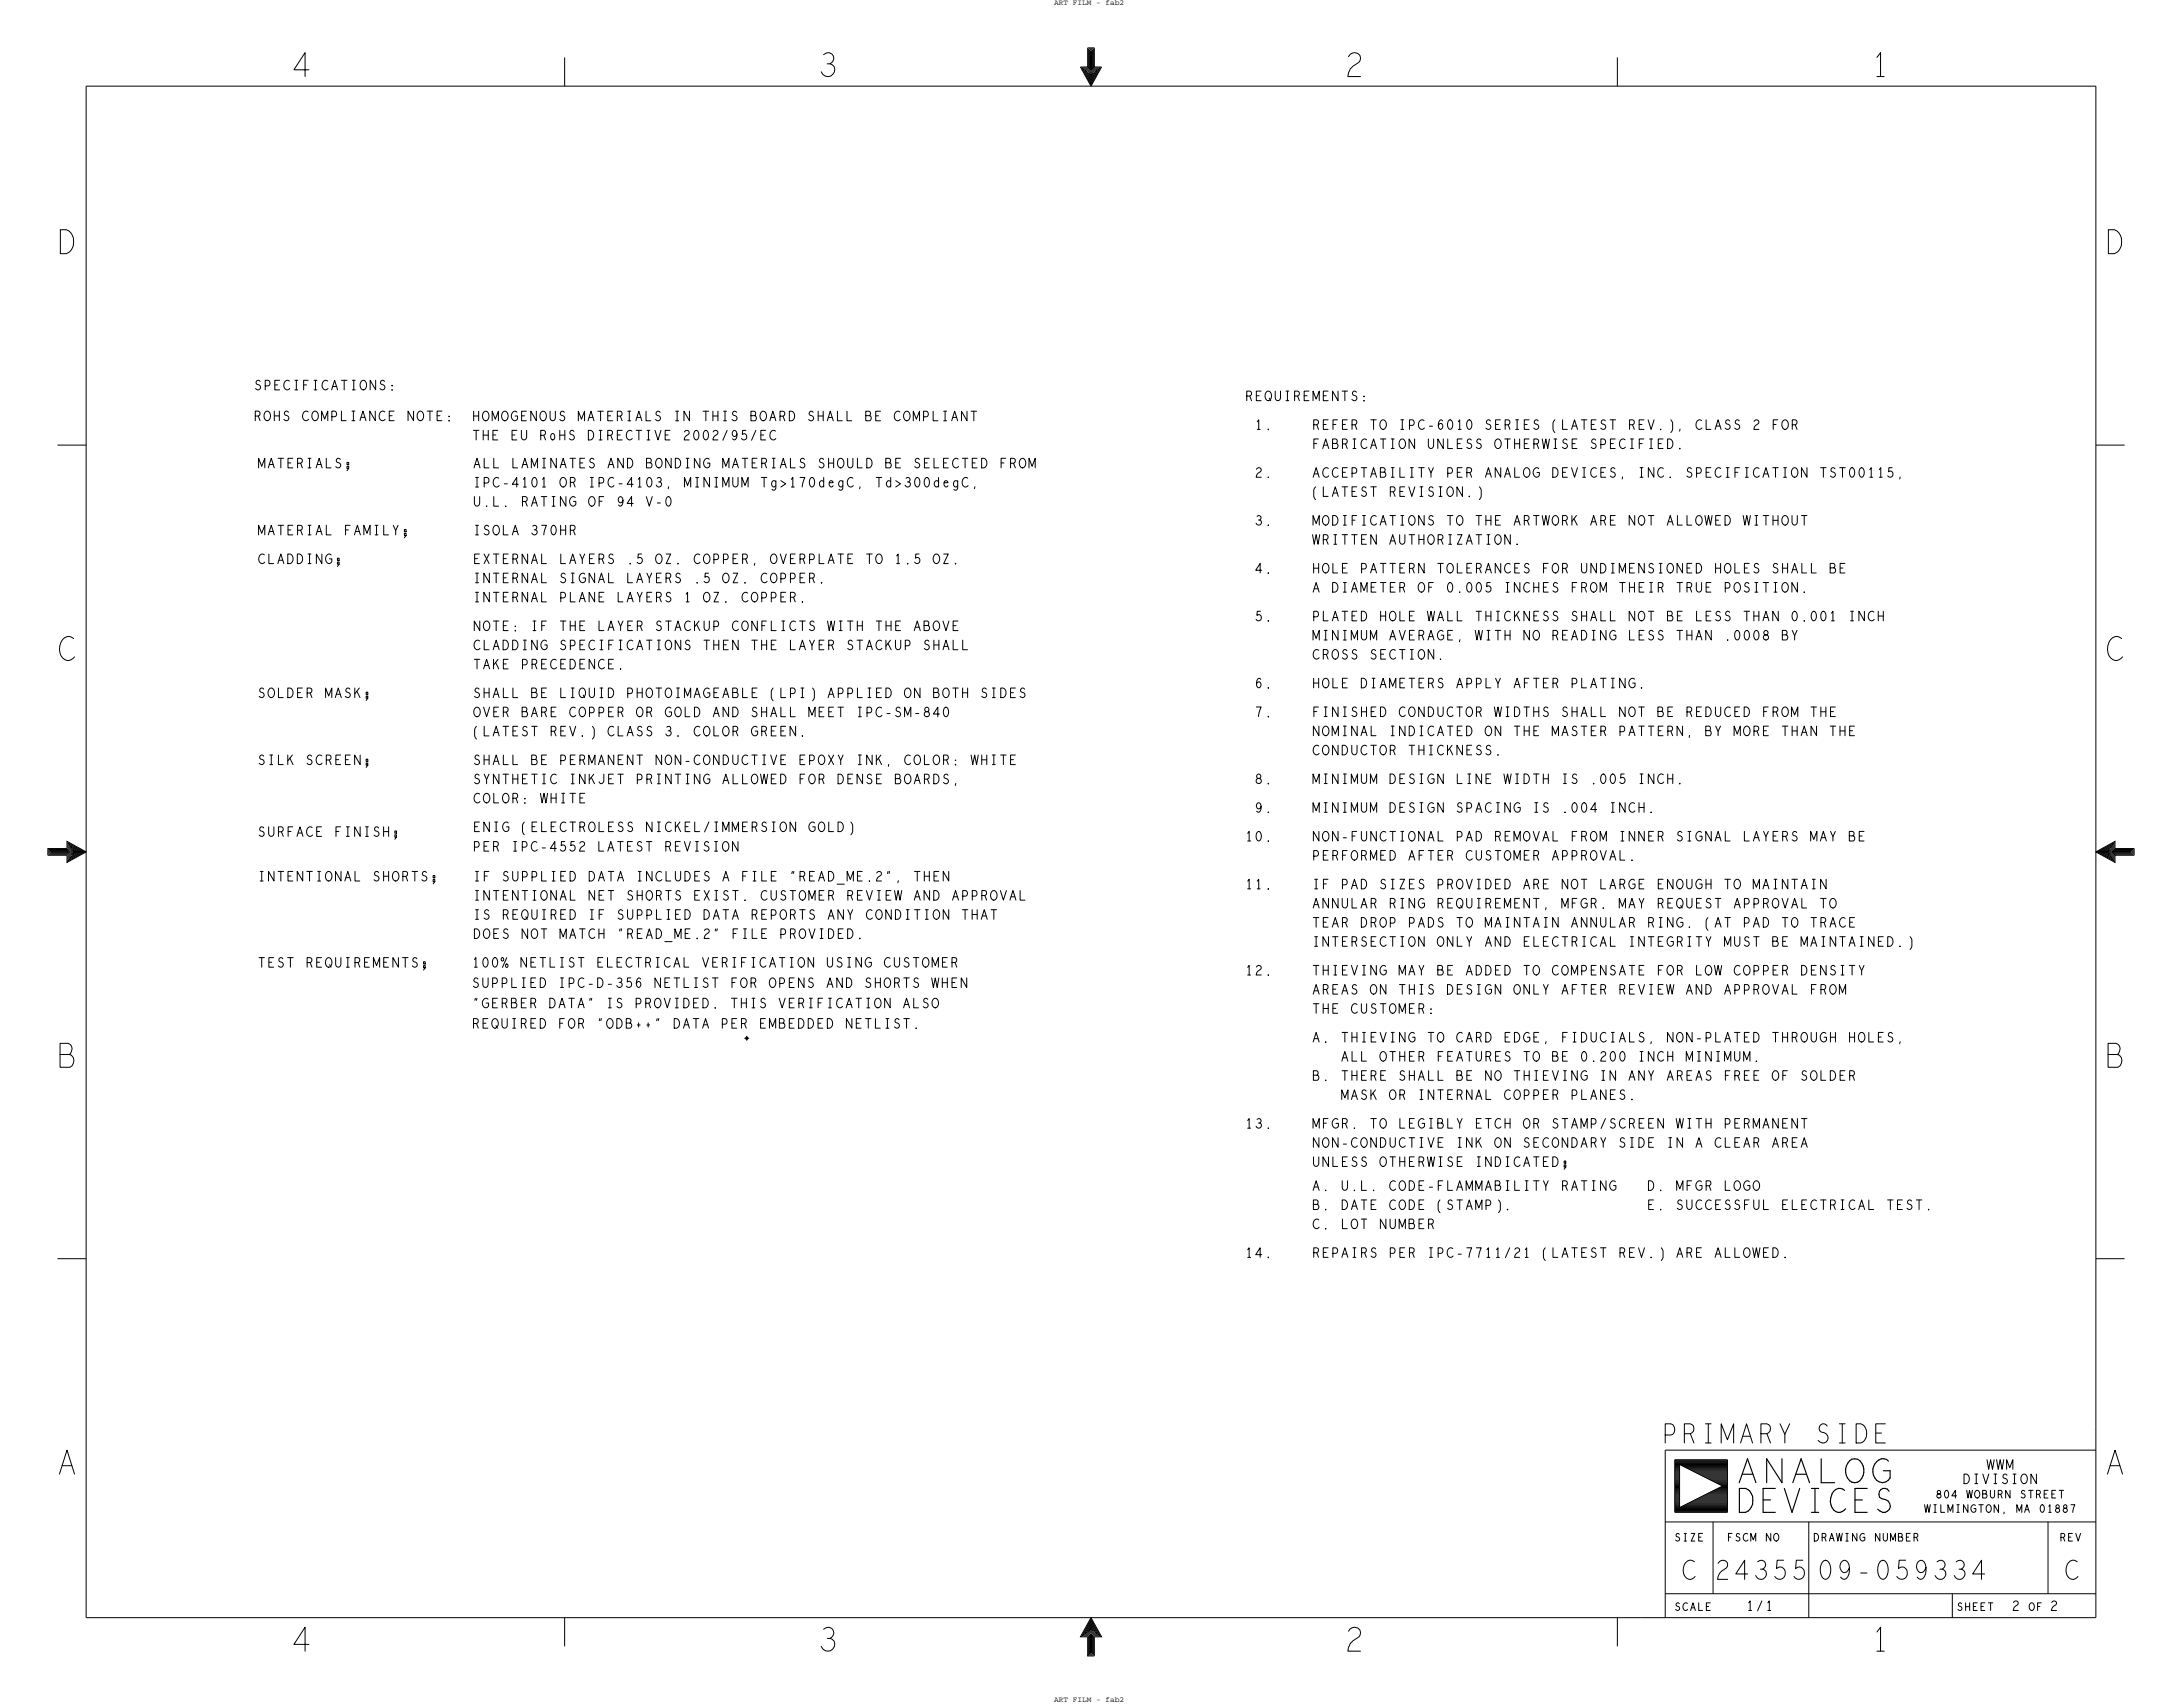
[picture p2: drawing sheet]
<svg xmlns="http://www.w3.org/2000/svg" width="579mm" height="453mm" viewBox="0 0 579 453" stroke-linecap="round" stroke-linejoin="round" font-family="sans-serif">
<defs><g id="words">
<g font-size="6.3">
<text x="217.3" y="20.3">3</text>
<text x="496.7" y="20.3">1</text>
<text x="15.4" y="391.2">A</text>
<text x="558.9" y="391.2">A</text>
<text x="217.3" y="438.1">3</text>
<text x="496.7" y="438.1">1</text>
</g>
<g font-size="2.5">
<text x="330.6" y="106.3">REQUIREMENTS:</text>
<text x="108.4" y="111.6">NOTE:</text>
<text x="333.2" y="113.9">1.</text>
<text x="348.6" y="113.9">REFER</text>
<text x="395" y="113.9">SERIES</text>
<text x="433.6" y="113.9">REV.),</text>
<text x="125.4" y="116.7">THE</text>
<text x="143.3" y="116.7">RoHS</text>
<text x="423.3" y="119">SPECIFIED.</text>
<text x="68.5" y="124.2">MATERIALS;</text>
<text x="202.9" y="129.2">Tg&gt;170degC,</text>
<text x="233.8" y="129.2">Td&gt;300degC,</text>
<text x="384.7" y="126.6">PER</text>
<text x="68.5" y="141.9">MATERIAL</text>
<text x="91.4" y="141.9">FAMILY;</text>
<text x="140.8" y="141.9">370HR</text>
<text x="333.2" y="139.3">3.</text>
<text x="392.4" y="139.3">THE</text>
<text x="423.3" y="139.3">ARE</text>
<text x="182" y="159.7">1</text>
<text x="348.6" y="157.1">A</text>
<text x="353.8" y="157.1">DIAMETER</text>
<text x="431" y="157.1">THEIR</text>
<text x="125.7" y="167.3">NOTE:</text>
<text x="141.1" y="167.3">IF</text>
<text x="148.8" y="167.3">THE</text>
<text x="159.1" y="167.3">LAYER</text>
<text x="233.8" y="167.3">THE</text>
<text x="200.3" y="172.4">THE</text>
<text x="210.6" y="172.4">LAYER</text>
<text x="369.2" y="169.8">AVERAGE,</text>
<text x="125.7" y="177.5">TAKE</text>
<text x="86.2" y="185.1">MASK;</text>
<text x="402.7" y="182.5">AFTER</text>
<text x="138.5" y="190.2">BARE</text>
<text x="348.6" y="190.1">FINISHED</text>
<text x="482.5" y="190.1">THE</text>
<text x="146.1" y="195.3">REV.)</text>
<text x="176.9" y="195.3">3.</text>
<text x="199.9" y="195.3">GREEN.</text>
<text x="402.7" y="195.2">THE</text>
<text x="487.7" y="195.2">THE</text>
<text x="81.2" y="202.9">SCREEN;</text>
<text x="259.6" y="202.9">WHITE</text>
<text x="143.4" y="213.1">WHITE</text>
<text x="88.9" y="221.9">FINISH;</text>
<text x="125.7" y="225.9">PER</text>
<text x="330.6" y="223.2">10.</text>
<text x="125.7" y="233.8">IF</text>
<text x="192.6" y="233.8">A</text>
<text x="197.8" y="233.8">FILE</text>
<text x="374.4" y="228.2">AFTER</text>
<text x="226.1" y="238.9">REVIEW</text>
<text x="330.6" y="235.9">11.</text>
<text x="348.6" y="235.9">IF</text>
<text x="405.3" y="235.9">ARE</text>
<text x="425.9" y="235.9">LARGE</text>
<text x="133.4" y="243.9">REQUIRED</text>
<text x="156.6" y="243.9">IF</text>
<text x="382.1" y="240.9">REQUIREMENT,</text>
<text x="415.6" y="240.9">MFGR.</text>
<text x="195.2" y="249">FILE</text>
<text x="348.6" y="246">TEAR</text>
<text x="438.8" y="246">RING.</text>
<text x="482.5" y="246">TRACE</text>
<text x="81.2" y="256.7">REQUIREMENTS;</text>
<text x="194.9" y="262">FOR</text>
<text x="330.6" y="258.7">12.</text>
<text x="348.6" y="263.8">AREAS</text>
<text x="415.6" y="263.8">AFTER</text>
<text x="431" y="263.8">REVIEW</text>
<text x="348.4" y="268.9">THE</text>
<text x="125.4" y="272.8">REQUIRED</text>
<text x="148.5" y="272.8">FOR</text>
<text x="192.3" y="272.8">PER</text>
<text x="348.6" y="276.5">A.</text>
<text x="366.6" y="281.6">OTHER</text>
<text x="382.1" y="281.6">FEATURES</text>
<text x="400.1" y="276.5">EDGE,</text>
<text x="356.3" y="286.7">THERE</text>
<text x="443.9" y="286.7">AREAS</text>
<text x="459.4" y="286.7">FREE</text>
<text x="330.6" y="299.4">13.</text>
<text x="348.6" y="299.4">MFGR.</text>
<text x="387.2" y="304.4">INK</text>
<text x="456.8" y="304.4">CLEAR</text>
<text x="472.2" y="304.4">AREA</text>
<text x="392" y="309.5">INDICATED;</text>
<text x="348.6" y="315.9">A.</text>
<text x="330.6" y="333.7">14.</text>
<text x="348.6" y="333.7">REPAIRS</text>
<text x="369.2" y="333.7">PER</text>
<text x="431" y="333.7">REV.)</text>
<text x="446.5" y="333.7">ARE</text>
<text x="463.5" y="427.4">1/1</text>
</g>
<g font-size="2.1">
<text x="279.8" y="1.2">ART FILM - fab2</text>
<text x="279.8" y="451.7">ART FILM - fab2</text>
</g>
<g font-size="2">
<text x="546.7" y="408.9">REV</text>
<text x="519.4" y="427.4">SHEET</text>
</g>
</g></defs>
<!-- layer: Components -->
<g fill="none" stroke="#000" stroke-width=".27">
<path d="M149.9 15.2v7.7M288.3 18.8h2.5l-1.2 2.5zM288.7 12.7h1.7v5.1h2l-2.8 5.1-2.8-5.1h1.9zM288.7 19h1.7l-.8 2zM288.9 13h1.3v5h1.8l-2.4 4.5-2.5-4.5h1.8zM289.1 19.3h1l-.5 1.3zM289.2 13.2h.7v5.1h1.7l-2 3.8-2.1-3.8h1.7zM289.3 19.6h.5l-.2 .6zM289.4 13.5h.3v5h1.5l-1.6 3.2-1.7-3.2h1.5zM289.6 19.7v.2M429.3 15.2v7.7M22.9 22.9h533.4v406.4h-533.4z"/>
<path d="M15.2 118.1h7.7M556.3 118.1h7.6M12.7 225.2h5.1v-1.9l5.1 2.8-5.1 2.8v-2h-5.1zM13 225.4h5v-1.8l4.5 2.5-4.5 2.4v-1.8h-5zM13.2 225.7h5.1v-1.7l3.8 2.1-3.8 2v-1.7h-5.1zM13.5 225.9h5v-1.5l3.2 1.7-3.2 1.6v-1.5h-5zM18.8 224.8l2.5 1.3-2.5 1.2zM19 225.2l2 .9-2 .8zM19.3 225.6l1.3 .5-1.3 .5zM19.6 225.8l.6 .3-.6 .2zM19.7 226.1h.2M556.3 226.1l5-2.8v1.9h5.1v1.7h-5.1v2z"/>
<path d="M556.6 226.1l4.5-2.5v1.8h5.1v1.3h-5.1v1.8zM557 226.1l3.8-2.1v1.7h5.1v.7h-5.1v1.7zM557.4 226.1l3.2-1.7v1.5h5.1v.3h-5.1v1.5zM557.8 226.1l2.5-1.3v2.5zM558.2 226.1l1.9-.9v1.7zM558.5 226.1l1.3-.5v1zM558.9 226.1l.7-.3v.5zM559.2 226.1h.2M15.2 334h7.7M556.3 334h7.6M444.5 399.8h1.3M444.5 399.5h1.3"/>
<path d="M444.5 399.3h1.3M444.5 399h1.3M444.5 398.8h1.3M444.5 398.5h1.3M444.5 398.3h1.3M444.5 390.4h1.3M444.5 390.1h1.3M444.5 389.9h1.3M444.5 389.6h1.3M444.5 389.4h1.3M444.5 389.1h1.3M444.5 388.9h1.3"/>
<path d="M444.5 398h1.3M444.5 397.8h1.3M444.5 397.5h1.3M444.5 397.3h1.3M444.5 397h1.3M444.5 396.7h1.3M444.5 396.5h1.3M444.5 396.2h1.3M444.5 396h1.3M444.5 395.7h1.3M444.5 395.5h1.3M444.5 395.2h1.3"/>
<path d="M444.5 395h1.3M444.5 394.7h1.3M444.5 394.5h1.3M444.5 394.2h1.3M444.5 394h1.3M444.5 393.7h1.3M444.5 393.4h1.3M444.5 393.2h1.3M444.5 392.9h1.3M444.5 392.7h1.3M444.5 392.4h1.3M444.5 392.2h1.3"/>
<path d="M444.5 391.9h1.3M444.5 391.7h1.3M444.5 391.4h1.3M444.5 391.2h1.3M444.5 390.9h1.3M444.5 390.7h1.3M444.5 387.6h14M444.5 387.9h14M444.5 388.1h14M444.5 388.4h14M444.5 388.6h14M444.5 387.3h14v14h-14z"/>
<path d="M445.8 388.6l11.4 5.7-11.4 5.7zM446.3 399.8h12.2M446.3 388.9h12.2M446.8 399.5h11.7M446.8 389.1h11.7M447.3 399.3h11.2M447.3 389.4h11.2M447.8 399h10.7M447.8 389.6h10.7M448.3 398.8h10.2M448.3 389.9h10.2M448.8 398.5h9.7"/>
<path d="M448.8 390.1h9.7M449.3 398.3h9.2M449.3 390.4h9.2M449.8 398h8.7M449.8 390.7h8.7M450.3 397.8h8.2M450.3 390.9h8.2M450.8 397.5h7.7M450.8 391.2h7.7M451.4 397.3h7.1M451.4 391.4h7.1M451.9 397h6.6"/>
<path d="M451.9 391.7h6.6M452.4 396.7h6.1M452.4 391.9h6.1M452.9 396.5h5.6M452.9 392.2h5.6M453.4 396.2h5.1M453.4 392.4h5.1M453.9 396h4.6M453.9 392.7h4.6M454.4 395.7h4.1M454.4 392.9h4.1M454.9 395.5h3.6"/>
<path d="M454.9 393.2h3.6M455.4 395.2h3.1M455.4 393.4h3.1M455.9 395h2.6M455.9 393.7h2.6M456.4 394.7h2.1M456.4 394h2.1M456.9 394.5h1.6M456.9 394.2h1.6M457.2 394.3h1.3M556.3 384.8h-114.3v44.5M442 403.9h114.3"/>
<path d="M444.5 400h14M444.5 400.3h14M444.5 400.6h14M444.5 400.8h14M444.5 401.1h14M454.7 403.9v19M480.1 403.9v25.4M543.6 403.9v19M149.9 429.3v7.6M289.6 430.4l1.6 3.2h-1.5v5.1h-.3v-5.1h-1.5zM289.6 430l2 3.8h-1.7v5.1h-.7v-5.1h-1.7zM289.6 429.6l2.4 4.5h-1.8v5.1h-1.3v-5.1h-1.8z"/>
<path d="M289.6 429.3l2.8 5h-2v5.1h-1.7v-5.1h-1.9zM289.6 431.9l.2 .7h-.5zM289.6 431.5l.5 1.3h-1zM289.6 431.2l.8 1.9h-1.7zM289.6 430.8l1.2 2.5h-2.5zM289.6 432.2v.2M429.3 429.3v7.6M442 422.9h114.3M518.2 422.9v6.4"/>
</g>
<g fill="none" stroke="#000" stroke-width=".3">
<path d="M461.6 393.4l2.2-6.3 2.2 6.3M461.6 395h1.7a3.5 3.5 0 0 1 .6 6l-.6 .3h-1.7zM462.5 391.2h2.7M467.9 398h2M471.2 395h-3.3v6.3h3.3M472.9 387.1v6.3l-4-6.3v6.3M473.6 395l2 6.3 2-6.3M475.8 393.4l2.2-6.3 2.3 6.3M476.7 391.2h2.7M480.8 395h1.9M481.7 395v6.3M483.4 387.1v6.3h3.5"/>
<path d="M489.6 395.5a2.06 2.06 0 0 0-3.4 .9 3.4 3.4 0 0 0 1.6 4.9 2.36 2.36 0 0 0 2-.9M490.9 387.6a2.19 2.19 0 0 1 3.6 1.4 3.6 3.6 0 0 1-1.5 4.3 2.56 2.56 0 0 1-3.2-2.6 3.8 3.8 0 0 1 1.1-3.1zM492.3 398h2M495.6 395h-3.3v6.3h3.3M501.2 387.7a2.21 2.21 0 0 0-3.6 .8 3.2 3.2 0 0 0 2 4.9l.9-.2 1.1-1v-1.9h-1.7M501.4 395.7a1.45 1.45 0 0 0-2.3-.3 1.45 1.45 0 0 0 .3 2.3 1.88 1.88 0 0 1 2.2 1.4 1.88 1.88 0 0 1-1.3 2.2h-.6l-1.4-.8M480.8 401.3h1.9"/>
</g>
<!-- layer: Text -->
<g fill="none" stroke="#000" stroke-width=".27">
<path d="M82 18.5h-4l3-4.5v6.3M218.6 14.5a1.53 1.53 0 0 1 2.4 .1 1.53 1.53 0 0 1-.7 2.3M357.9 15a1.61 1.61 0 0 1 2.3-.9 1.61 1.61 0 0 1 .5 2.4 4.3 4.3 0 0 0-3 3.8h3.4M498.1 15.2l1-1.2v6.3M16 61h1.6a3.6 3.6 0 0 1 0 6.3h-1.6zM559.6 61h1.6a3.6 3.6 0 0 1 0 6.3h-1.6zM67.8 110.4h.7a.69 .69 0 0 0 .5-.7 .69 .69 0 0 0-.5-.6h-.7v2.5M68.5 110.4l.5 1.2M69 101.2a.58 .58 0 0 0-.9-.1 .58 .58 0 0 0 .2 .9 .73 .73 0 0 1 .8 1 .73 .73 0 0 1-1.3 .1M70.4 102.4h.8a.79 .79 0 0 0 .5-.7 .79 .79 0 0 0-.5-.8h-.8v2.6M70.5 109.3a.95 .95 0 0 1 1.1 .1 .95 .95 0 0 1 .2 1.1 .88 .88 0 0 1-.9 1.1 .88 .88 0 0 1-.8-1.1v-.6zM72.8 110.4h1.3"/>
<path d="M72.8 109.1v2.5M72.9 102.1h.8M74.1 109.1v2.5M74.2 100.9h-1.3v2.6h1.3M76.5 109.4a.58 .58 0 0 0-.9-.1 .58 .58 0 0 0 .2 .9 .73 .73 0 0 1 .8 1 .73 .73 0 0 1-1.3 .1M76.8 101.1a1 1 0 0 0-1.2 .1 1 1 0 0 0-.3 1.1 .9 .9 0 0 0 .5 1 .9 .9 0 0 0 1.1-.2M78.3 103.5h.7M78.3 100.9h.7M78.7 100.9v2.6M80.6 102.1h.7M81.8 109.3a1 1 0 0 0-1.2 .1 1 1 0 0 0-.3 1.1 .9 .9 0 0 0 .5 1 .9 .9 0 0 0 1.1-.2M81.8 100.9h-1.2v2.6"/>
<path d="M83.2 109.3a.95 .95 0 0 1 1.1 .1 .95 .95 0 0 1 .2 1.1 .88 .88 0 0 1-.9 1.1 .88 .88 0 0 1-.8-1.1v-.6zM83.4 103.5h.7M83.4 100.9h.7M83.7 100.9v2.6M85.3 111.6v-2.5l.9 2.1 .8-2.1v2.5M87 101.1a1 1 0 0 0-1.2 .1 1 1 0 0 0-.3 1.1 .9 .9 0 0 0 .5 1 .9 .9 0 0 0 1.1-.2M88 103.5l.8-2.6 .8 2.6M88.1 110.6h.7a.79 .79 0 0 0 .5-.8 .79 .79 0 0 0-.5-.7h-.7v2.5M88.3 102.6h1M90.6 109.1v2.5h1.3M90.6 100.9h1.5M91.4 100.9v2.6"/>
<path d="M93.4 109.1h.8M93.4 111.6h.8M93.5 103.5h.8M93.5 100.9h.8M93.8 109.1v2.5M93.9 100.9v2.6M95.5 111.6l.8-2.5 .8 2.5M95.8 110.7h1M96 101.1a.95 .95 0 0 1 1.1 .1 .95 .95 0 0 1 .2 1.2 .88 .88 0 0 1-.9 1.1 .88 .88 0 0 1-.8-1.1v-.7zM99.6 109.1v2.5l-1.5-2.5v2.5M99.7 100.9v2.6l-1.5-2.6v2.6M102.1 101.2a.58 .58 0 0 0-1-.1 .58 .58 0 0 0 .2 .9 .73 .73 0 0 1 .8 1 .73 .73 0 0 1-1.3 .1"/>
<path d="M102.1 109.3a1 1 0 0 0-1.2 .1 1 1 0 0 0-.3 1.1 .9 .9 0 0 0 .5 1 .9 .9 0 0 0 1.1-.2M103.3 110.3h.8M104 102.3l.1 .1zM104 103.4l.1 .1zM104.6 109.1h-1.3v2.5h1.3M109.8 109.1v2.5l-1.5-2.5v2.5M111.1 109.3a.95 .95 0 0 1 1.1 .1 .95 .95 0 0 1 .2 1.1 .88 .88 0 0 1-.8 1.1 .88 .88 0 0 1-.9-1.1l.1-.6zM113.4 109.1h1.4M114.1 109.1v2.5M117.3 109.1h-1.3v2.5h1.3M125.6 114.2h1.5M125.7 110.4h1.3"/>
<path d="M125.7 109.1v2.6M126.4 114.2v2.5M127 109.1v2.6M128.3 114.2v2.5M128.4 109.3a.95 .95 0 0 1 1.2 .2 .95 .95 0 0 1 .2 1.1 .88 .88 0 0 1-.9 1.1 .88 .88 0 0 1-.8-1.1v-.7zM129.6 114.2v2.5M130.6 111.7v-2.6l.9 2.1 .8-2.1v2.6M132.1 114.2h-1.3v2.5h1.3M133.5 109.3a.95 .95 0 0 1 1.1 .2 .95 .95 0 0 1 .3 1.1 .88 .88 0 0 1-.9 1.1 .88 .88 0 0 1-.9-1.1l.1-.7zM135.9 115.4h.8M137.2 114.2h-1.3v2.5h1.3M137.2 109.4a1.06 1.06 0 0 0-1.3 .2 1.06 1.06 0 0 0-.1 1.3l.1 .3a.78 .78 0 0 0 .7 .5 .78 .78 0 0 0 .8-.5v-.8h-.7"/>
<path d="M138.4 114.2v1.8a.7 .7 0 0 0 .7 .7 .7 .7 0 0 0 .7-.7v-1.8M138.4 110.3h.8M139.7 109.1h-1.3v2.6h1.3M142.3 109.1v2.6l-1.4-2.6v2.6M143.5 115.5h.8a.69 .69 0 0 0 .5-.6 .69 .69 0 0 0-.5-.7h-.8v2.5M143.7 109.3a.95 .95 0 0 1 1.1 .2 .95 .95 0 0 1 .2 1.1 .88 .88 0 0 1-.8 1.1 .88 .88 0 0 1-.9-1.1l.1-.7zM146 109.1v1.8a.7 .7 0 0 0 .7 .8 .7 .7 0 0 0 .7-.8v-1.8M148.6 114.2v2.5M149.8 109.4a.58 .58 0 0 0-.9-.1 .58 .58 0 0 0 .1 .9 .73 .73 0 0 1 .9 1 .73 .73 0 0 1-1.3 .1M149.9 114.2v2.5M152.3 114.5a.58 .58 0 0 0-.9-.1 .58 .58 0 0 0 .2 .9 .73 .73 0 0 1 .8 1 .73 .73 0 0 1-1.3 .1M153.5 111.7v-2.6l.8 2.1 .8-2.1v2.6"/>
<path d="M156.1 111.7l.8-2.6 .8 2.6M156.2 114.2a1.28 1.28 0 0 1 1.4 1.3 1.28 1.28 0 0 1-1.4 1.2zM156.3 110.8h1.1M158.7 109.1h1.4M159 116.7h.8M159 114.2h.8M159.4 109.1v2.6M159.4 114.2v2.5M161.3 115.5h.8a.69 .69 0 0 0 .5-.6 .69 .69 0 0 0-.5-.7h-.8v2.5M161.3 110.3h.8M162.1 115.5l.5 1.2M162.6 109.1h-1.3v2.6h1.3"/>
<path d="M163.8 110.4h.8a.69 .69 0 0 0 .5-.6 .69 .69 0 0 0-.5-.7h-.8v2.6M163.8 115.4h.8M164.6 110.4l.5 1.3M165.1 114.2h-1.3v2.5h1.3M166.6 109.1h.8M166.6 111.7h.8M167 109.1v2.6M167.7 114.4a1 1 0 0 0-1.2 .1 1 1 0 0 0-.3 1.1 .9 .9 0 0 0 .5 1 .9 .9 0 0 0 1.1-.2M168.8 111.7l.8-2.6 .8 2.6M168.8 114.2h1.5M169 110.8h1.1M169.6 114.2v2.5"/>
<path d="M171.5 109.1v2.6h1.2M171.7 116.7h.8M171.7 114.2h.8M172.1 114.2v2.5M173.8 114.2l.8 2.5 .8-2.5M175.2 109.4a.58 .58 0 0 0-.9-.1 .58 .58 0 0 0 .1 .9 .73 .73 0 0 1 .9 1 .73 .73 0 0 1-1.3 .1M176.5 115.4h.8M177.8 114.2h-1.3v2.5h1.3M179.3 109.1h.8M179.3 111.7h.8M179.7 109.1v2.6M181.7 114.6a.64 .64 0 0 1 .9-.4 .64 .64 0 0 1 .2 1 1.7 1.7 0 0 0-1.2 1.5h1.3"/>
<path d="M183 109.1v2.6l-1.5-2.6v2.6M184.5 114.3a.89 .89 0 0 1 1 1.2v.3a.69 .69 0 0 1-.7 .9 .69 .69 0 0 1-.7-.9v-.7zM186.6 109.1h1.5M187.1 114.3a.89 .89 0 0 1 .9 1.2v.3a.69 .69 0 0 1-.7 .9 .69 .69 0 0 1-.6-.9v-.7zM187.3 109.1v2.6M189.2 110.4h1.3M189.2 109.1v2.6M189.3 114.6a.64 .64 0 0 1 .9-.4 .64 .64 0 0 1 .2 1 1.7 1.7 0 0 0-1.2 1.5h1.3M190.5 109.1v2.6M192 109.1h.8M192 111.7h.8M192.4 109.1v2.6"/>
<path d="M193 114.2l-1.2 2.6M195.5 109.4a.58 .58 0 0 0-.9-.1 .58 .58 0 0 0 .1 .9 .73 .73 0 0 1 .9 1 .73 .73 0 0 1-1.3 .1M195.6 115.2l-.2 .4a.49 .49 0 0 1-.9 0 .72 .72 0 0 1-.2-1 .72 .72 0 0 1 1.1-.1l.2 1.1a.85 .85 0 0 1-1 1.1l-.2-.3M198 114.2h-.9l-.1 1.1a.76 .76 0 0 1 1.1 .2 .76 .76 0 0 1-.2 1.1 .76 .76 0 0 1-1.1-.2M199.3 110.3h1a.74 .74 0 0 1 .5 .7 .74 .74 0 0 1-.4 .7h-1.1v-2.6h.9a.68 .68 0 0 1 .1 1.2M200.6 114.2l-1.1 2.6M201.9 115.4h.8M202.1 109.3a.95 .95 0 0 1 1.1 .2 .95 .95 0 0 1 .2 1.1 .88 .88 0 0 1-.8 1.1 .88 .88 0 0 1-.9-1.1l.1-.7zM203.2 114.2h-1.3v2.5h1.3M204.3 111.7l.8-2.6 .8 2.6M204.6 110.8h1M205.8 114.4a1 1 0 0 0-1.2 .1 1 1 0 0 0-.3 1.1 .9 .9 0 0 0 .5 1 .9 .9 0 0 0 1.1-.2"/>
<path d="M207 110.4h.8a.69 .69 0 0 0 .5-.6 .69 .69 0 0 0-.5-.7h-.8v2.6M207.8 110.4l.5 1.3M209.5 109.1a1.28 1.28 0 0 1 1.4 1.3 1.28 1.28 0 0 1-1.4 1.3zM215.8 109.4a.58 .58 0 0 0-.9-.1 .58 .58 0 0 0 .2 .9 .73 .73 0 0 1 .8 1 .73 .73 0 0 1-1.3 .1M217.2 110.4h1.3M217.2 109.1v2.6M218.5 109.1v2.6M219.6 111.7l.8-2.6 .8 2.6M219.8 110.8h1.1M222.3 109.1v2.6h1.2M224.8 109.1v2.6h1.3M229.8 110.3h1a.74 .74 0 0 1 .4 .7 .74 .74 0 0 1-.4 .7h-1v-2.6h.8a.68 .68 0 0 1 .2 1.2"/>
<path d="M232.4 110.3h.8M233.7 109.1h-1.3v2.6h1.3M238.8 109.3a1 1 0 0 0-1.1 .1 1 1 0 0 0-.4 1.1 .9 .9 0 0 0 .5 1 .9 .9 0 0 0 1.1-.2M240.2 109.3a.95 .95 0 0 1 1.1 .2 .95 .95 0 0 1 .2 1.1 .88 .88 0 0 1-.8 1.1 .88 .88 0 0 1-.9-1.1l.1-.7zM242.4 111.7v-2.6l.8 2.1 .8-2.1v2.6M245.1 110.6h.8a.79 .79 0 0 0 .5-.7 .79 .79 0 0 0-.5-.8h-.8v2.6M247.7 109.1v2.6h1.2M250.5 109.1h.7M250.5 111.7h.7M250.8 109.1v2.6M252.6 111.7l.8-2.6 .8 2.6M252.9 110.8h1"/>
<path d="M256.6 109.1v2.6l-1.4-2.6v2.6M257.7 109.1h1.5M258.5 109.1v2.6M330.9 105.1h.8a.69 .69 0 0 0 .5-.7 .69 .69 0 0 0-.5-.6h-.8v2.5M333.7 111.9l.4-.5v2.5M334.7 103.8h-1.3v2.5h1.3M336.1 104a.95 .95 0 0 1 1.2 .1 .95 .95 0 0 1 .2 1.1 .88 .88 0 0 1-.9 1.1 .88 .88 0 0 1-.8-1.1v-.7zM338.5 103.8v1.8a.7 .7 0 0 0 .7 .7 .7 .7 0 0 0 .7-.7v-1.8M341.3 103.8h.8M341.7 103.8v2.5M343.6 105.1h.8a.69 .69 0 0 0 .5-.7 .69 .69 0 0 0-.5-.6h-.8v2.5M347.4 103.8h-1.3v2.5h1.3"/>
<path d="M348.5 106.3v-2.5l.8 2.1 .8-2.1v2.5M348.7 112.7h.8a.69 .69 0 0 0 .4-.6 .69 .69 0 0 0-.4-.7h-.8v2.5M348.7 117.7h.8M349.9 116.5h-1.2v2.5M351.1 119l.8-2.5 .7 2.5M351.3 118.1h1.1M352.5 103.8h-1.3v2.5h1.3M352.5 111.4h-1.3v2.5h1.3M353.7 117.7h.9a.74 .74 0 0 1 .5 .6 .74 .74 0 0 1-.4 .7h-1v-2.5h.8a.68 .68 0 0 1 .1 1.2M355 111.4h-1.2v2.5M355.1 103.8v2.5l-1.4-2.5v2.5M356.2 103.8h1.5"/>
<path d="M356.3 117.8h.8a.69 .69 0 0 0 .5-.7 .69 .69 0 0 0-.5-.6h-.8v2.5M356.9 103.8v2.5M357.1 117.8l.5 1.2M357.6 111.4h-1.3v2.5h1.3M358.8 112.7h.8a.69 .69 0 0 0 .5-.6 .69 .69 0 0 0-.5-.7h-.8v2.5M359.1 116.5h.8M359.1 119h.8M359.5 116.5v2.5M360 104.1a.58 .58 0 0 0-.9-.1 .58 .58 0 0 0 .2 .9 .73 .73 0 0 1 .8 1 .73 .73 0 0 1-1.3 .1M362.7 116.7a1 1 0 0 0-1.2 0 1 1 0 0 0-.3 1.2 .9 .9 0 0 0 .5 1 .9 .9 0 0 0 1.1-.3M363.8 119l.8-2.5 .7 2.5M363.8 111.4h1.5"/>
<path d="M364 118.1h1.1M364.6 111.4v2.5M366.4 116.5h1.4M366.6 111.6a.95 .95 0 0 1 1.1 .1 .95 .95 0 0 1 .3 1.1 .88 .88 0 0 1-.9 1.1 .88 .88 0 0 1-.9-1.1l.1-.6zM367.1 116.5v2.5M369.3 116.5h.7M369.3 119h.7M369.6 116.5v2.5M371.7 116.7a.95 .95 0 0 1 1.1 .1 .95 .95 0 0 1 .2 1.1 .88 .88 0 0 1-.8 1.1 .88 .88 0 0 1-.9-1.1l.1-.7zM371.8 111.4h.8M371.8 113.9h.8M372.2 111.4v2.5"/>
<path d="M374.1 112.9h.7a.79 .79 0 0 0 .5-.8 .79 .79 0 0 0-.5-.7h-.7v2.5M375.4 116.5v2.5l-1.4-2.5v2.5M378 111.6a1 1 0 0 0-1.2 .1 1 1 0 0 0-.3 1.1 .9 .9 0 0 0 .4 1 .9 .9 0 0 0 1.1-.2M379.1 116.5v1.8a.7 .7 0 0 0 .7 .7 .7 .7 0 0 0 .7-.7v-1.8M379.4 113.1h.8M382.9 111.7l-.4-.3a1.5 1.5 0 0 0-.1 2.5 .78 .78 0 0 0 .5-.8 .78 .78 0 0 0-.8-.7l-.4 .5M383.1 116.5v2.5l-1.5-2.5v2.5M384.2 116.5v2.5h1.3M384.6 111.5a.89 .89 0 0 1 1 1.2l-.1 .4a.69 .69 0 0 1-.6 .8 .69 .69 0 0 1-.7-.8v-.8zM386.8 117.7h.7M387 111.9l.4-.5v2.5M387 113.9h.8"/>
<path d="M388 116.5h-1.2v2.5h1.2M389.7 111.5a.89 .89 0 0 1 1 1.2l-.1 .4a.69 .69 0 0 1-.6 .8 .69 .69 0 0 1-.7-.8v-.8zM390.5 116.8a.58 .58 0 0 0-.9-.1 .58 .58 0 0 0 .1 .9 .73 .73 0 0 1 .9 1 .73 .73 0 0 1-1.3 .1M393 116.8a.58 .58 0 0 0-.9-.1 .58 .58 0 0 0 .2 .9 .73 .73 0 0 1 .8 1 .73 .73 0 0 1-1.3 .1M395.6 111.7a.58 .58 0 0 0-.9-.1 .58 .58 0 0 0 .1 .9 .73 .73 0 0 1 .9 1 .73 .73 0 0 1-1.3 .1M397.1 116.7a.95 .95 0 0 1 1.1 .1 .95 .95 0 0 1 .2 1.1 .88 .88 0 0 1-.8 1.1 .88 .88 0 0 1-.9-1.1l.1-.7zM398.2 111.4h-1.3v2.5h1.3M399.4 116.5h1.4M399.5 112.7h.8a.69 .69 0 0 0 .4-.6 .69 .69 0 0 0-.4-.7h-.8v2.5M400.1 116.5v2.5M402 117.8h1.3M402 116.5v2.5"/>
<path d="M402.3 111.4h.7M402.7 111.4v2.5M403.3 116.5v2.5M404.6 117.7h.7M405.8 111.4h-1.2v2.5h1.2M405.8 116.5h-1.2v2.5h1.2M407.1 117.8h.8a.69 .69 0 0 0 .5-.7 .69 .69 0 0 0-.5-.6h-.8v2.5M407.9 117.8l.5 1.2M408.3 111.7a.58 .58 0 0 0-.9-.1 .58 .58 0 0 0 .1 .9 .73 .73 0 0 1 .9 1 .73 .73 0 0 1-1.3 .1M409.3 116.5l.5 2.5 .5-2.5 .5 2.5 .4-2.5M412.4 116.5h.8M412.4 119h.8"/>
<path d="M412.7 111.4l-.5 .9v1.6l.5 .9M412.8 116.5v2.5M414.7 111.4v2.5h1.3M415.9 116.8a.58 .58 0 0 0-.9-.1 .58 .58 0 0 0 .1 .9 .73 .73 0 0 1 .9 1 .73 .73 0 0 1-1.3 .1M417.1 113.9l.8-2.5 .8 2.5M417.3 117.7h.7M417.4 113.1h1M418.5 116.5h-1.2v2.5h1.2M419.7 111.4h1.5M420.4 111.4v2.5M422.3 112.6h.8M423.5 116.8a.58 .58 0 0 0-.9-.1 .58 .58 0 0 0 .2 .9 .73 .73 0 0 1 .8 1 .73 .73 0 0 1-1.3 .1"/>
<path d="M423.6 111.4h-1.3v2.5h1.3M424.9 118h.7a.79 .79 0 0 0 .5-.8 .79 .79 0 0 0-.5-.7h-.7v2.5M426.1 111.7a.58 .58 0 0 0-1-.1 .58 .58 0 0 0 .2 .9 .73 .73 0 0 1 .8 1 .73 .73 0 0 1-1.3 .1M427.3 111.4h1.5M428.1 111.4v2.5M428.7 116.5h-1.3v2.5h1.3M431.3 116.7a1 1 0 0 0-1.2 0 1 1 0 0 0-.3 1.2 .9 .9 0 0 0 .5 1 .9 .9 0 0 0 1.1-.3M432.5 112.7h.8a.69 .69 0 0 0 .5-.6 .69 .69 0 0 0-.5-.7h-.8v2.5M432.8 116.5h.7M433.1 116.5v2.5M436.3 116.5h-1.2v2.5M436.3 111.4h-1.3v2.5h1.3"/>
<path d="M437.4 111.4l.8 2.5 .8-2.5M437.8 116.5h.8M438.2 116.5v2.5M441.4 116.5h-1.3v2.5h1.3M442.6 116.5a1.28 1.28 0 0 1 1.4 1.3 1.28 1.28 0 0 1-1.4 1.2zM443.5 111.4l.4 .9v1.6l-.4 .9M451.6 111.6a1 1 0 0 0-1.2 .1 1 1 0 0 0-.3 1.1 .9 .9 0 0 0 .5 1 .9 .9 0 0 0 1.1-.2M452.8 111.4v2.5h1.3M455.2 113.9l.8-2.5 .8 2.5M455.5 113.1h1M459.1 111.7a.58 .58 0 0 0-.9-.1 .58 .58 0 0 0 .1 .9 .73 .73 0 0 1 .9 1 .73 .73 0 0 1-1.3 .1M461.6 111.7a.58 .58 0 0 0-.9-.1 .58 .58 0 0 0 .2 .9 .73 .73 0 0 1 .8 1 .73 .73 0 0 1-1.3 .1"/>
<path d="M465.6 111.8a.64 .64 0 0 1 .9-.4 .64 .64 0 0 1 .2 1 1.7 1.7 0 0 0-1.2 1.5h1.3M470.6 112.6h.8M471.8 111.4h-1.2v2.5M473.3 111.6a.95 .95 0 0 1 1.1 .1 .95 .95 0 0 1 .2 1.1 .88 .88 0 0 1-.8 1.1 .88 .88 0 0 1-.9-1.1l.1-.6zM475.7 112.7h.8a.69 .69 0 0 0 .4-.6 .69 .69 0 0 0-.4-.7h-.8v2.5M476.5 112.7l.4 1.2M68.6 124.2v-2.6l.9 2.1 .8-2.1v2.6M71.2 124.2l.8-2.6 .8 2.6M73.8 121.6h1.5M73.8 139.4h1.5M74.5 121.6v2.6M74.5 139.4v2.5"/>
<path d="M77.7 121.6h-1.3v2.6h1.3M77.7 139.4h-1.3v2.5h1.3M79 122.9h.8a.69 .69 0 0 0 .5-.6 .69 .69 0 0 0-.5-.7h-.8v2.6M81.8 121.6h.7M81.8 139.4h.7M82.2 121.6v2.6M82.2 139.4v2.5M83.9 124.2l.8-2.6 .8 2.6M86.6 121.6v2.6h1.3M86.6 139.4v2.5h1.3M90.3 121.9a.58 .58 0 0 0-.9-.1 .58 .58 0 0 0 .2 .9 .73 .73 0 0 1 .8 1 .73 .73 0 0 1-1.3 .1M92.9 139.4h-1.2v2.5"/>
<path d="M99.6 139.4h.7M99.9 139.4v2.5M101.8 139.4v2.5h1.3M104.4 139.4l.6 1.4v1.1M105.7 139.4l-.7 1.4M125.8 124.2l.8-2.6 .8 2.6M125.9 131.8v1.8a.7 .7 0 0 0 .7 .7 .7 .7 0 0 0 .7-.7v-1.8M126.1 123.3h1M126.2 126.7h.8M126.2 129.2h.8M126.2 139.4h.8M126.6 126.7v2.5"/>
<path d="M126.6 139.4v2.5M128.5 121.6v2.6h1.3M128.5 128.2h.8a.79 .79 0 0 0 .5-.8 .79 .79 0 0 0-.5-.7h-.8v2.5M129.1 134.3l.1 .1zM129.7 139.7a.58 .58 0 0 0-.9-.1 .58 .58 0 0 0 .1 .9 .73 .73 0 0 1 .9 1 .73 .73 0 0 1-1.3 .1M131.1 121.6v2.6h1.2M131.1 131.8v2.5h1.2M131.2 139.6a.95 .95 0 0 1 1.1 .1 .95 .95 0 0 1 .2 1.1 .88 .88 0 0 1-.8 1.1 .88 .88 0 0 1-.9-1.1l.1-.6zM132.4 126.9a1 1 0 0 0-1.2 .1 1 1 0 0 0-.3 1.1 .9 .9 0 0 0 .5 1 .9 .9 0 0 0 1.1-.2M133.6 139.4v2.5h1.3M133.8 128.4h.8M134.2 134.3l.1 .1z"/>
<path d="M136.1 121.6v2.6h1.3M137.6 128.5h-1.6l1.1-1.8v2.5M138.5 124.2l.8-2.6 .8 2.6M138.7 133.1h.8a.69 .69 0 0 0 .4-.7 .69 .69 0 0 0-.4-.6h-.8v2.5M138.8 123.3h1M138.9 127.2l.4-.5v2.5M138.9 129.2h.8M139.5 133.1l.4 1.2M141 124.2v-2.6l.8 2.1 .9-2.1v2.6M141.1 134.3l.7-2.5 .8 2.5M141.3 133.4h1.1M141.4 139.6a.61 .61 0 0 1 1 .1 .61 .61 0 0 1-.3 .9"/>
<path d="M141.6 126.8a.89 .89 0 0 1 .9 1.2v.3a.69 .69 0 0 1-.7 .9 .69 .69 0 0 1-.6-.9v-.7zM143.7 131.8h1.4M143.8 139.4h1.2l-.7 2.5M144 127.2l.4-.5v2.5M144 121.6h.8M144 124.2h.8M144 129.2h.8M144.4 121.6v2.6M144.4 131.8v2.5M146.5 134.3h.8M146.5 131.8h.8M146.7 139.5a.89 .89 0 0 1 .9 1.2v.3a.69 .69 0 0 1-.7 .9 .69 .69 0 0 1-.6-.9v-.7z"/>
<path d="M146.9 131.8v2.5M147.7 121.6v2.6l-1.5-2.6v2.6M148.7 124.2l.8-2.6 .8 2.6M148.8 139.4v2.5M149 123.3h1M149 126.9a.95 .95 0 0 1 1.1 .1 .95 .95 0 0 1 .2 1.1 .88 .88 0 0 1-.8 1.1 .88 .88 0 0 1-.9-1.1l.1-.6zM150.1 139.4v2.5M150.2 131.8v2.5l-1.5-2.5v2.5M151.3 121.6h1.4M151.4 128h.8a.69 .69 0 0 0 .4-.6 .69 .69 0 0 0-.4-.7h-.8v2.5M152 121.6v2.6M152.2 128l.4 1.2"/>
<path d="M152.7 132a1.06 1.06 0 0 0-1.3 .2 1.06 1.06 0 0 0-.2 1.3l.2 .3a.78 .78 0 0 0 .7 .5 .78 .78 0 0 0 .7-.5v-.8h-.6M153.9 122.8h.8M155.2 121.6h-1.3v2.6h1.3M156.6 132a.95 .95 0 0 1 1.1 .1 .95 .95 0 0 1 .2 1.1 .88 .88 0 0 1-.8 1.1 .88 .88 0 0 1-.9-1.1l.1-.7zM156.7 126.7h.8M156.7 129.2h.8M157.1 126.7v2.5M157.6 121.9a.58 .58 0 0 0-.9-.1 .58 .58 0 0 0 .2 .9 .73 .73 0 0 1 .8 1 .73 .73 0 0 1-1.3 .1M159 128.2h.8a.79 .79 0 0 0 .5-.8 .79 .79 0 0 0-.5-.7h-.8v2.5M159 133h.8M160.2 131.8h-1.2v2.5M161.4 124.2l.8-2.6 .8 2.6"/>
<path d="M161.7 123.3h1M162.9 126.9a1 1 0 0 0-1.2 .1 1 1 0 0 0-.3 1.1 .9 .9 0 0 0 .5 1 .9 .9 0 0 0 1.1-.2M164.3 128.4h.8M165.3 132.7l-.1 .4a.49 .49 0 0 1-.9 .1 .72 .72 0 0 1-.2-1 .72 .72 0 0 1 1-.2l.2 1.2a.85 .85 0 0 1-.9 1l-.2-.2M165.4 121.6v2.6l-1.4-2.6v2.6M166.5 121.6a1.28 1.28 0 0 1 1.4 1.3 1.28 1.28 0 0 1-1.4 1.3zM168 128.5h-1.5l1.1-1.8v2.5M168 133.6h-1.5l1.1-1.8v2.5M169.4 127.2l.4-.5v2.5M169.4 129.2h.8M171.5 131.8l.8 2.5 .8-2.5M171.6 122.8h1a.74 .74 0 0 1 .5 .7 .74 .74 0 0 1-.5 .7h-1v-2.6h.9a.68 .68 0 0 1 .1 1.2"/>
<path d="M172.1 126.8a.89 .89 0 0 1 .9 1.2v.3a.69 .69 0 0 1-.7 .9 .69 .69 0 0 1-.6-.9v-.7zM174.4 121.8a.95 .95 0 0 1 1.1 .1 .95 .95 0 0 1 .2 1.2 .88 .88 0 0 1-.8 1.1 .88 .88 0 0 1-.9-1.1l.1-.7zM174.4 126.9a.61 .61 0 0 1 1 .1 .61 .61 0 0 1-.3 .9M174.5 133.5h.8M174.8 127.9a.71 .71 0 0 1 .8 .6 .71 .71 0 0 1-.6 .8 .71 .71 0 0 1-.8-.6M177.2 131.9a.89 .89 0 0 1 .9 1.1v.4a.69 .69 0 0 1-.7 .9 .69 .69 0 0 1-.7-.9v-.7zM177.5 129.2l-.2 .5M178.1 121.6v2.6l-1.4-2.6v2.6M179.2 121.6a1.28 1.28 0 0 1 1.4 1.3 1.28 1.28 0 0 1-1.4 1.3zM181.7 129.2v-2.5l.8 2.1 .8-2.1v2.5M182.1 121.6h.8M182.1 124.2h.8"/>
<path d="M182.5 121.6v2.6M184.6 126.7h.8M184.6 129.2h.8M185 126.7v2.5M185.8 121.6v2.6l-1.5-2.6v2.6M188.2 121.9a1.06 1.06 0 0 0-1.3 .2 1.06 1.06 0 0 0-.1 1.3l.1 .2a.78 .78 0 0 0 .8 .6 .78 .78 0 0 0 .7-.6v-.7h-.6M188.3 126.7v2.5l-1.5-2.5v2.5M189.7 126.7h.8M189.7 129.2h.8M190.1 126.7v2.5M191.8 124.2v-2.6l.8 2.1 .9-2.1v2.6M191.8 129.2v-2.5l.8 2.1 .9-2.1v2.5"/>
<path d="M194.4 124.2l.8-2.6 .8 2.6M194.5 126.7v1.8a.7 .7 0 0 0 .7 .7 .7 .7 0 0 0 .7-.7v-1.8M194.7 123.3h1M196.9 129.2v-2.5l.8 2.1 .9-2.1v2.5M197 121.6h1.5M197.7 121.6v2.6M199.6 122.8h.8M200.9 121.6h-1.3v2.6h1.3M202.1 126.7h1.4M202.2 122.9h.8a.69 .69 0 0 0 .4-.6 .69 .69 0 0 0-.4-.7h-.8v2.6M202.8 126.7v2.5M203 122.9l.4 1.3"/>
<path d="M205 121.6h.7M205 124.2h.7M205.3 121.6v2.6M207.1 124.2l.8-2.6 .8 2.6M207.4 123.3h1M209.8 121.6v2.6h1.3M210 127.2l.4-.5v2.5M212.3 126.7h1.3l-.7 2.5M213.5 121.9a.58 .58 0 0 0-.9-.1 .58 .58 0 0 0 .1 .9 .73 .73 0 0 1 .9 1 .73 .73 0 0 1-1.3 .1M215.3 126.8a.89 .89 0 0 1 .9 1.2v.3a.69 .69 0 0 1-.7 .9 .69 .69 0 0 1-.7-.9v-.7zM218.6 121.9a.58 .58 0 0 0-.9-.1 .58 .58 0 0 0 .1 .9 .73 .73 0 0 1 .9 1 .73 .73 0 0 1-1.3 .1M218.6 126.7v2.5"/>
<path d="M219.9 122.9h1.4M219.9 121.6v2.6M221.3 121.6v2.6M222.7 121.8a.95 .95 0 0 1 1.1 .1 .95 .95 0 0 1 .2 1.2 .88 .88 0 0 1-.9 1.1 .88 .88 0 0 1-.8-1.1v-.7zM225 121.6v1.8a.7 .7 0 0 0 .7 .8 .7 .7 0 0 0 .7-.8v-1.8M226.4 126.9a1 1 0 0 0-1.2 .1 1 1 0 0 0-.3 1.1 .9 .9 0 0 0 .5 1 .9 .9 0 0 0 1.1-.2M227.6 121.6v2.6h1.2M230 121.6a1.28 1.28 0 0 1 1.4 1.3 1.28 1.28 0 0 1-1.4 1.3zM232.6 126.7h1.4M233.3 126.7v2.5M235.1 122.8h1a.74 .74 0 0 1 .5 .7 .74 .74 0 0 1-.5 .7h-1v-2.6h.9a.68 .68 0 0 1 .1 1.2M236.4 126.7v2.5"/>
<path d="M237.7 122.8h.8M239 121.6h-1.3v2.6h1.3M240.5 126.9a.61 .61 0 0 1 .9 .1 .61 .61 0 0 1-.3 .9M243.2 126.8a.89 .89 0 0 1 .9 1.2v.3a.69 .69 0 0 1-.7 .9 .69 .69 0 0 1-.6-.9v-.7zM244 121.9a.58 .58 0 0 0-.9-.1 .58 .58 0 0 0 .1 .9 .73 .73 0 0 1 .9 1 .73 .73 0 0 1-1.3 .1M245.4 122.8h.7M245.7 126.8a.89 .89 0 0 1 1 1.2v.3a.69 .69 0 0 1-.7 .9 .69 .69 0 0 1-.7-.9v-.7zM246.6 121.6h-1.2v2.6h1.2M247.9 121.6v2.6h1.3M249.1 126.7v2.5M250.4 122.8h.8M251.7 121.6h-1.3v2.6h1.3"/>
<path d="M254.3 121.8a1 1 0 0 0-1.2 .1 1 1 0 0 0-.3 1.1 .9 .9 0 0 0 .5 1 .9 .9 0 0 0 1.1-.2M255.4 121.6h1.5M256.1 121.6v2.6M256.8 126.9a1 1 0 0 0-1.1 .1 1 1 0 0 0-.3 1.1 .9 .9 0 0 0 .4 1 .9 .9 0 0 0 1.1-.2M258.1 122.8h.7M259.3 121.6h-1.2v2.6h1.2M260.5 121.6a1.28 1.28 0 0 1 1.4 1.3 1.28 1.28 0 0 1-1.4 1.3zM265.7 122.8h.8M266.9 121.6h-1.2v2.6M268.2 122.9h.8a.69 .69 0 0 0 .5-.6 .69 .69 0 0 0-.5-.7h-.8v2.6M269 122.9l.5 1.3M270.9 121.8a.95 .95 0 0 1 1.1 .1 .95 .95 0 0 1 .2 1.2 .88 .88 0 0 1-.8 1.1 .88 .88 0 0 1-.9-1.1l.1-.7z"/>
<path d="M273.1 124.2v-2.6l.8 2.1 .9-2.1v2.6M333.5 124.5a.64 .64 0 0 1 .9-.4 .64 .64 0 0 1 .2 1 1.7 1.7 0 0 0-1.2 1.5h1.3M333.6 137a.61 .61 0 0 1 1 .1 .61 .61 0 0 1-.3 .9M336.5 126.6l.2 .1zM348.5 139.3v-2.5l.8 2.1 .8-2.1v2.5M348.5 126.6l.8-2.5 .8 2.5M348.8 125.8h1M349.2 129.2l-.5 .8v1.7l.5 .9M351.2 129.2v2.5h1.3M351.4 137a.95 .95 0 0 1 1.1 .1 .95 .95 0 0 1 .2 1.1 .88 .88 0 0 1-.8 1.1 .88 .88 0 0 1-.9-1.1l.1-.6zM352.6 124.3a1 1 0 0 0-1.2 .1 1 1 0 0 0-.3 1.1 .9 .9 0 0 0 .4 1 .9 .9 0 0 0 1.1-.2M353.6 131.7l.8-2.5 .8 2.5"/>
<path d="M353.7 136.8a1.28 1.28 0 0 1 1.4 1.3 1.28 1.28 0 0 1-1.4 1.2zM353.9 130.8h1M355.1 124.3a1 1 0 0 0-1.2 .1 1 1 0 0 0-.3 1.1 .9 .9 0 0 0 .5 1 .9 .9 0 0 0 1.1-.2M356.2 129.2h1.5M356.3 125.3h.8M356.6 136.8h.7M356.6 139.3h.7M356.9 129.2v2.5M356.9 136.8v2.5M357.6 124.1h-1.3v2.5h1.3M358.8 125.6h.8a.79 .79 0 0 0 .5-.8 .79 .79 0 0 0-.5-.7h-.8v2.5M358.8 130.4h.8"/>
<path d="M358.9 138h.7M360.1 136.8h-1.2v2.5M360.1 129.2h-1.3v2.5h1.3M361.3 124.1h1.4M361.6 136.8h.8M361.6 139.3h.8M362 124.1v2.5M362 136.8v2.5M362.6 129.5a.58 .58 0 0 0-1-.1 .58 .58 0 0 0 .2 .9 .73 .73 0 0 1 .8 1 .73 .73 0 0 1-1.3 .1M363.8 126.6l.8-2.5 .7 2.5M363.8 129.2h1.5M364 125.8h1.1"/>
<path d="M364.6 129.2v2.5M365.3 137a1 1 0 0 0-1.2 .1 1 1 0 0 0-.3 1.1 .9 .9 0 0 0 .4 1 .9 .9 0 0 0 1.1-.2M366.3 139.3l.8-2.5 .8 2.5M366.4 125.3h.9a.74 .74 0 0 1 .5 .6 .74 .74 0 0 1-.4 .7h-1v-2.5h.8a.68 .68 0 0 1 .1 1.2M366.6 138.5h1M368.9 136.8h1.5M369 130.5h.8a.69 .69 0 0 0 .5-.7 .69 .69 0 0 0-.5-.6h-.8v2.5M369.3 126.6h.7M369.3 124.1h.7M369.6 124.1v2.5M369.6 136.8v2.5M369.8 130.5l.5 1.2"/>
<path d="M371.5 124.1v2.5h1.3M371.5 130.4h.8M371.8 136.8h.8M371.8 139.3h.8M372.2 136.8v2.5M372.8 129.2h-1.3v2.5h1.3M373.9 129.2l.8 2.5 .8-2.5M374.2 137a.95 .95 0 0 1 1.2 .1 .95 .95 0 0 1 .2 1.1 .88 .88 0 0 1-.9 1.1 .88 .88 0 0 1-.8-1.1v-.6zM374.3 126.6h.8M374.3 124.1h.8M374.7 124.1v2.5M376.5 124.1h1.5"/>
<path d="M376.9 131.7h.7M376.9 129.2h.7M377.3 124.1v2.5M377.3 129.2v2.5M378 136.8v2.5l-1.5-2.5v2.5M379.2 124.1l.6 1.4v1.1M380.3 129.5a.58 .58 0 0 0-.9-.1 .58 .58 0 0 0 .2 .9 .73 .73 0 0 1 .8 1 .73 .73 0 0 1-1.3 .1M380.3 137.1a.58 .58 0 0 0-.9-.1 .58 .58 0 0 0 .2 .9 .73 .73 0 0 1 .8 1 .73 .73 0 0 1-1.3 .1M380.4 124.1l-.6 1.4M382 131.7h.7M382 129.2h.7M382.3 129.2v2.5"/>
<path d="M384.1 136.8h1.5M384.2 125.6h.8a.79 .79 0 0 0 .5-.8 .79 .79 0 0 0-.5-.7h-.8v2.5M384.4 129.4a.95 .95 0 0 1 1.1 .1 .95 .95 0 0 1 .2 1.1 .88 .88 0 0 1-.8 1.1 .88 .88 0 0 1-.9-1.1l.1-.7zM384.9 136.8v2.5M386.9 137a.95 .95 0 0 1 1.2 .1 .95 .95 0 0 1 .2 1.1 .88 .88 0 0 1-.9 1.1 .88 .88 0 0 1-.8-1.1v-.6zM388 124.1h-1.2v2.5h1.2M388.1 129.2v2.5l-1.4-2.5v2.5M389.3 125.4h.8a.69 .69 0 0 0 .5-.6 .69 .69 0 0 0-.5-.7h-.8v2.5M389.9 131.7l.1 .1zM391.8 136.8h1.4M392.5 136.8v2.5M392.7 129.2l.4 .8v1.7l-.4 .9"/>
<path d="M394.2 126.6l.8-2.5 .8 2.5M394.4 136.8v2.5M394.5 125.8h1M395.7 136.8v2.5M398.2 136.8h-1.3v2.5h1.3M398.3 124.1v2.5l-1.5-2.5v2.5M399.3 126.6l.8-2.5 .8 2.5M399.6 125.8h1M401.9 139.3l.8-2.5 .7 2.5M402 124.1v2.5h1.3M402.1 138.5h1.1M404.6 138.1h.8a.69 .69 0 0 0 .4-.6 .69 .69 0 0 0-.4-.7h-.8v2.5"/>
<path d="M404.7 124.3a.95 .95 0 0 1 1.1 .1 .95 .95 0 0 1 .3 1.1 .88 .88 0 0 1-.9 1.1 .88 .88 0 0 1-.9-1.1l.1-.6zM405.4 138.1l.4 1.2M407 136.8h1.5M407.7 136.8v2.5M408.4 124.4a1.06 1.06 0 0 0-1.3 .1 1.06 1.06 0 0 0-.1 1.3l.1 .3a.78 .78 0 0 0 .7 .5 .78 .78 0 0 0 .8-.5v-.7h-.7M409.3 136.8l.5 2.5 .5-2.5 .5 2.5 .4-2.5M412.1 124.1a1.28 1.28 0 0 1 1.4 1.3 1.28 1.28 0 0 1-1.4 1.2zM412.3 137a.95 .95 0 0 1 1.2 .1 .95 .95 0 0 1 .2 1.1 .88 .88 0 0 1-.9 1.1 .88 .88 0 0 1-.8-1.1v-.6zM414.7 138.1h.8a.69 .69 0 0 0 .5-.6 .69 .69 0 0 0-.5-.7h-.8v2.5M414.7 125.3h.8M415.5 138.1l.5 1.2M416 124.1h-1.3v2.5h1.3"/>
<path d="M417.1 124.1l.8 2.5 .8-2.5M417.2 136.8v2.5M417.7 137.7l.9 1.6M418.4 136.8l-1.2 1.6M420.1 126.6h.7M420.1 124.1h.7M420.4 124.1v2.5M422.2 139.3l.8-2.5 .8 2.5M423.7 124.3a1 1 0 0 0-1.2 .1 1 1 0 0 0-.3 1.1 .9 .9 0 0 0 .5 1 .9 .9 0 0 0 1.1-.2M424.9 138.1h.8a.69 .69 0 0 0 .4-.6 .69 .69 0 0 0-.4-.7h-.8v2.5M424.9 125.3h.7M426.1 124.1h-1.2v2.5h1.2"/>
<path d="M428.6 124.4a.58 .58 0 0 0-.9-.1 .58 .58 0 0 0 .1 .9 .73 .73 0 0 1 .9 1 .73 .73 0 0 1-1.3 .1M428.7 136.8h-1.3v2.5h1.3M430.7 126.6l-.2 .5M433.9 136.8v2.5l-1.5-2.5v2.5M435.2 137a.95 .95 0 0 1 1.1 .1 .95 .95 0 0 1 .2 1.1 .88 .88 0 0 1-.8 1.1 .88 .88 0 0 1-.9-1.1l.1-.6zM435.3 126.6h.8M435.3 124.1h.8M435.7 124.1v2.5M437.5 136.8h1.4M438.2 136.8v2.5M438.9 124.1v2.5l-1.4-2.5v2.5M441.5 124.3a1 1 0 0 0-1.2 .1 1 1 0 0 0-.3 1.1 .9 .9 0 0 0 .4 1 .9 .9 0 0 0 1.1-.2"/>
<path d="M442.5 139.3l.8-2.5 .8 2.5M442.8 138.5h1M443.2 126.6l.2 .1zM445.2 136.8v2.5h1.3M447.7 136.8v2.5h1.3M448.9 124.4a.58 .58 0 0 0-.9-.1 .58 .58 0 0 0 .2 .9 .73 .73 0 0 1 .8 1 .73 .73 0 0 1-1.3 .1M450.3 125.6h.7a.79 .79 0 0 0 .5-.8 .79 .79 0 0 0-.5-.7h-.7v2.5M450.4 137a.95 .95 0 0 1 1.2 .1 .95 .95 0 0 1 .2 1.1 .88 .88 0 0 1-.9 1.1 .88 .88 0 0 1-.8-1.1v-.6zM452.5 136.8l.4 2.5 .6-2.5 .5 2.5 .4-2.5M452.8 125.3h.8M454.1 124.1h-1.3v2.5h1.3M455.4 138h.7"/>
<path d="M456.6 136.8h-1.2v2.5h1.2M456.7 124.3a1 1 0 0 0-1.2 .1 1 1 0 0 0-.3 1.1 .9 .9 0 0 0 .5 1 .9 .9 0 0 0 1.1-.2M457.8 136.8a1.28 1.28 0 0 1 1.4 1.3 1.28 1.28 0 0 1-1.4 1.2zM458.2 126.6h.7M458.2 124.1h.7M458.5 124.1v2.5M460.5 125.3h.7M461.7 124.1h-1.2v2.5M462.7 136.8l.4 2.5 .5-2.5 .5 2.5 .5-2.5M463.2 126.6h.8M463.2 124.1h.8M463.6 124.1v2.5"/>
<path d="M465.8 136.8h.7M465.8 139.3h.7M466.2 136.8v2.5M466.9 124.3a1 1 0 0 0-1.2 .1 1 1 0 0 0-.3 1.1 .9 .9 0 0 0 .4 1 .9 .9 0 0 0 1.1-.2M467.9 126.6l.8-2.5 .8 2.5M468 136.8h1.4M468.2 125.8h1M468.7 136.8v2.5M470.5 124.1h1.5M470.6 138.1h1.3M470.6 136.8v2.5M471.2 124.1v2.5"/>
<path d="M471.9 136.8v2.5M473.3 137a.95 .95 0 0 1 1.1 .1 .95 .95 0 0 1 .2 1.1 .88 .88 0 0 1-.8 1.1 .88 .88 0 0 1-.9-1.1l.1-.6zM473.4 126.6h.8M473.4 124.1h.8M473.8 124.1v2.5M475.6 136.8v1.8a.7 .7 0 0 0 .7 .7 .7 .7 0 0 0 .7-.7v-1.8M475.8 124.3a.95 .95 0 0 1 1.2 .1 .95 .95 0 0 1 .2 1.1 .88 .88 0 0 1-.9 1.1 .88 .88 0 0 1-.8-1.1v-.6zM478.1 136.8h1.5M478.9 136.8v2.5M479.6 124.1v2.5l-1.5-2.5v2.5M483.2 124.1h1.5M483.9 124.1v2.5"/>
<path d="M487 124.4a.58 .58 0 0 0-.9-.1 .58 .58 0 0 0 .2 .9 .73 .73 0 0 1 .8 1 .73 .73 0 0 1-1.3 .1M488.3 124.1h1.4M489 124.1v2.5M491.3 124.2a.89 .89 0 0 1 1 1.2l-.1 .4a.69 .69 0 0 1-.6 .8 .69 .69 0 0 1-.7-.8v-.8zM493.8 124.2a.89 .89 0 0 1 1 1.2v.4a.69 .69 0 0 1-.7 .8 .69 .69 0 0 1-.7-.8v-.8zM496.3 124.6l.3-.5v2.5M496.3 126.6h.7M498.8 124.6l.4-.5v2.5M498.8 126.6h.8M502.2 124.1h-.9l-.1 1.1a.76 .76 0 0 1 1.1 .2 .76 .76 0 0 1-.2 1.1 .76 .76 0 0 1-1.1-.2M504.3 126.6l-.1 .5M68.6 141.9v-2.5l.9 2.1 .8-2.1v2.5"/>
<path d="M70.2 147.2a1 1 0 0 0-1.2 .1 1 1 0 0 0-.3 1.1 .9 .9 0 0 0 .4 1 .9 .9 0 0 0 1.2-.2M71.2 141.9l.8-2.5 .8 2.5M71.4 147v2.6h1.2M73.7 149.6l.8-2.6 .8 2.6M74 148.7h1M76.4 147a1.28 1.28 0 0 1 1.4 1.3 1.28 1.28 0 0 1-1.4 1.3zM78.9 147a1.28 1.28 0 0 1 1.4 1.3 1.28 1.28 0 0 1-1.4 1.3zM79 140.7h.8a.69 .69 0 0 0 .5-.6 .69 .69 0 0 0-.5-.7h-.8v2.5M81.8 149.6h.7M81.8 147h.7M82.2 147v2.6M83.9 141.9l.8-2.5 .8 2.5"/>
<path d="M85.4 147v2.6l-1.4-2.6v2.6M87.9 147.3a1.06 1.06 0 0 0-1.3 .2 1.06 1.06 0 0 0-.1 1.3l.1 .2a.78 .78 0 0 0 .7 .6 .78 .78 0 0 0 .8-.6v-.7h-.7M89.6 148.1h.4v.6h-.4zM90 149.7h-.4v-.6h.4v.6l-.4 .6M94.1 141.9l.8-2.5 .8 2.5M96.6 141.9v-2.5l.8 2.1 .8-2.1v2.5M126 148.2h.7M126.2 141.9h.8M126.2 154.6h.8M126.2 152.1h.8M126.2 157.2h.8M126.2 159.7h.8"/>
<path d="M126.6 152.1v2.5M126.6 157.2v2.5M127.2 147h-1.2v2.6h1.2M128.5 147l1.3 2.6M129.8 147l-1.3 2.6M129.9 152.1v2.5l-1.5-2.5v2.5M129.9 157.2v2.5l-1.5-2.5v2.5M131 152.1h1.4M131 147h1.4M131 157.2h1.4M131.7 147v2.6M131.7 152.1v2.5"/>
<path d="M131.7 157.2v2.5M133.6 153.3h.8M133.6 148.2h.8M133.6 158.4h.8M134.9 152.1h-1.3v2.5h1.3M134.9 147h-1.3v2.6h1.3M134.9 157.2h-1.3v2.5h1.3M136 141.9l.8-2.5 .8 2.5M136.1 153.4h.8a.69 .69 0 0 0 .5-.6 .69 .69 0 0 0-.5-.7h-.8v2.5M136.1 148.3h.8a.69 .69 0 0 0 .5-.6 .69 .69 0 0 0-.5-.7h-.8v2.6M136.1 158.5h.8a.69 .69 0 0 0 .5-.7 .69 .69 0 0 0-.5-.6h-.8v2.5M136.3 141h1"/>
<path d="M136.9 153.4l.5 1.2M136.9 148.3l.5 1.3M136.9 158.5l.5 1.2M140 152.1v2.5l-1.4-2.5v2.5M140 147v2.6l-1.4-2.6v2.6M140 157.2v2.5l-1.4-2.5v2.5M141.1 154.6l.7-2.5 .8 2.5M141.1 149.6l.7-2.6 .8 2.6M141.1 159.7l.7-2.5 .8 2.5M141.3 153.7h1.1M141.3 148.7h1.1M141.3 158.8h1.1"/>
<path d="M143.8 152.1v2.5h1.2M143.8 147v2.6h1.2M143.8 157.2v2.5h1.2M148.8 147v2.6h1.3M148.8 158.7h.8a.79 .79 0 0 0 .5-.8 .79 .79 0 0 0-.5-.7h-.8v2.5M150 152.4a.58 .58 0 0 0-.9-.1 .58 .58 0 0 0 .1 .9 .73 .73 0 0 1 .9 1 .73 .73 0 0 1-1.3 .1M151.2 149.6l.8-2.6 .8 2.6M151.4 140.7h.8a.69 .69 0 0 0 .4-.6 .69 .69 0 0 0-.4-.7h-.8v2.5M151.4 157.2v2.5h1.2M151.5 148.7h1M151.6 154.6h.8M151.6 152.1h.8"/>
<path d="M152 152.1v2.5M153.8 159.7l.7-2.5 .8 2.5M153.9 147l.6 1.4v1.2M154 158.8h1.1M155.2 147l-.7 1.4M155.2 152.3a1.06 1.06 0 0 0-1.3 .2 1.06 1.06 0 0 0-.1 1.3l.1 .3a.78 .78 0 0 0 .7 .5 .78 .78 0 0 0 .8-.5v-.7h-.7M156.5 148.2h.7M157.7 147h-1.2v2.6h1.2M157.8 152.1v2.5l-1.4-2.5v2.5M157.8 157.2v2.5l-1.4-2.5v2.5M158.8 154.6l.8-2.5 .8 2.5M159 148.3h.8a.69 .69 0 0 0 .5-.6 .69 .69 0 0 0-.5-.7h-.8v2.6"/>
<path d="M159 158.4h.8M159.1 153.7h1M159.8 148.3l.5 1.3M160.3 157.2h-1.3v2.5h1.3M161.5 152.1v2.5h1.3M162.7 147.3a.58 .58 0 0 0-.9-.1 .58 .58 0 0 0 .1 .9 .73 .73 0 0 1 .9 1 .73 .73 0 0 1-1.3 .1M164.1 157.2v2.5h1.2M166.5 159.7l.7-2.5 .8 2.5M166.6 152.1v2.5h1.3M166.7 158.8h1.1M167.2 149.5l.1 .1zM169 154.6l.8-2.5 .8 2.5"/>
<path d="M169.2 157.2l.6 1.4v1.1M169.3 153.7h1M170.3 147h-.9l-.1 1.1a.76 .76 0 0 1 1.1 .2 .76 .76 0 0 1-.3 1.1 .76 .76 0 0 1-1-.2M170.4 157.2l-.6 1.4M171.7 152.1l.6 1.4v1.1M171.7 158.4h.8M173 157.2h-1.3v2.5h1.3M173 152.1l-.7 1.4M174.2 158.5h.8a.69 .69 0 0 0 .5-.7 .69 .69 0 0 0-.5-.6h-.8v2.5M174.2 153.3h.8M174.4 147.2a.95 .95 0 0 1 1.1 .1 .95 .95 0 0 1 .2 1.2 .88 .88 0 0 1-.8 1.1 .88 .88 0 0 1-.9-1.1l.1-.7zM175 158.5l.5 1.2"/>
<path d="M175.5 152.1h-1.3v2.5h1.3M176.8 153.4h.8a.69 .69 0 0 0 .4-.6 .69 .69 0 0 0-.4-.7h-.8v2.5M176.8 147h1.2l-1.2 2.6h1.2M177.6 153.4l.4 1.2M177.9 157.5a.58 .58 0 0 0-.9-.1 .58 .58 0 0 0 .2 .9 .73 .73 0 0 1 .8 1 .73 .73 0 0 1-1.3 .1M179.9 149.5l.1 .1zM180.5 152.4a.58 .58 0 0 0-.9-.1 .58 .58 0 0 0 .1 .9 .73 .73 0 0 1 .9 1 .73 .73 0 0 1-1.3 .1M182.1 157.7l.4-.5v2.5M185 154.6l.1 .1zM185.7 147.2a1 1 0 0 0-1.2 .1 1 1 0 0 0-.3 1.1 .9 .9 0 0 0 .5 1 .9 .9 0 0 0 1.1-.2M187.1 147.2a.95 .95 0 0 1 1.1 .1 .95 .95 0 0 1 .2 1.2 .88 .88 0 0 1-.8 1.1 .88 .88 0 0 1-.9-1.1l.1-.7zM187.1 157.4a.95 .95 0 0 1 1.1 .1 .95 .95 0 0 1 .2 1.1 .88 .88 0 0 1-.8 1.1 .88 .88 0 0 1-.9-1.1l.1-.7z"/>
<path d="M188 152.1h-.8l-.1 1.1a.76 .76 0 0 1 1 .2 .76 .76 0 0 1-.2 1.1 .76 .76 0 0 1-1-.2M189.5 148.5h.7a.79 .79 0 0 0 .5-.7 .79 .79 0 0 0-.5-.8h-.7v2.6M189.5 157.2h1.2l-1.2 2.5h1.2M192 148.5h.8a.79 .79 0 0 0 .5-.7 .79 .79 0 0 0-.5-.8h-.8v2.6M192.2 152.3a.95 .95 0 0 1 1.1 .1 .95 .95 0 0 1 .2 1.1 .88 .88 0 0 1-.9 1.1 .88 .88 0 0 1-.8-1.1l.1-.6zM192.6 159.7l.1 .1zM194.6 148.2h.7M194.6 152.1h1.2l-1.2 2.5h1.2M195.8 147h-1.2v2.6h1.2M197.1 148.3h.8a.69 .69 0 0 0 .5-.6 .69 .69 0 0 0-.5-.7h-.8v2.6M197.7 154.6l.1 .1zM197.9 148.3l.5 1.3"/>
<path d="M198.4 157.4a1 1 0 0 0-1.2 0 1 1 0 0 0-.3 1.2 .9 .9 0 0 0 .5 1 .9 .9 0 0 0 1.1-.3M199.8 157.4a.95 .95 0 0 1 1.1 .1 .95 .95 0 0 1 .2 1.1 .88 .88 0 0 1-.8 1.1 .88 .88 0 0 1-.9-1.1l.1-.7zM200.3 149.5l-.1 .5M202.2 158.7h.7a.79 .79 0 0 0 .5-.8 .79 .79 0 0 0-.5-.7h-.7v2.5M203.5 152.3a1 1 0 0 0-1.2 .1 1 1 0 0 0-.3 1.1 .9 .9 0 0 0 .5 1 .9 .9 0 0 0 1.1-.2M204.7 158.7h.8a.79 .79 0 0 0 .5-.8 .79 .79 0 0 0-.5-.7h-.8v2.5M204.9 152.3a.95 .95 0 0 1 1.1 .1 .95 .95 0 0 1 .2 1.1 .88 .88 0 0 1-.9 1.1 .88 .88 0 0 1-.8-1.1l.1-.6zM204.9 147.2a.95 .95 0 0 1 1.1 .1 .95 .95 0 0 1 .2 1.2 .88 .88 0 0 1-.9 1.1 .88 .88 0 0 1-.8-1.1l.1-.7zM207.1 147l.8 2.6 .8-2.6M207.3 153.6h.7a.79 .79 0 0 0 .5-.8 .79 .79 0 0 0-.5-.7h-.7v2.5M207.3 158.4h.7M208.5 157.2h-1.2v2.5h1.2"/>
<path d="M209.8 153.6h.8a.79 .79 0 0 0 .5-.8 .79 .79 0 0 0-.5-.7h-.8v2.5M209.8 158.5h.8a.69 .69 0 0 0 .5-.7 .69 .69 0 0 0-.5-.6h-.8v2.5M209.8 148.2h.8M210.6 158.5l.5 1.2M211.1 147h-1.3v2.6h1.3M212.3 148.3h.8a.69 .69 0 0 0 .5-.6 .69 .69 0 0 0-.5-.7h-.8v2.6M212.3 153.3h.8M212.9 159.7l.1 .1zM213.1 148.3l.5 1.3M213.6 152.1h-1.3v2.5h1.3M214.9 153.4h.8a.69 .69 0 0 0 .4-.6 .69 .69 0 0 0-.4-.7h-.8v2.5M214.9 148.5h.7a.79 .79 0 0 0 .5-.7 .79 .79 0 0 0-.5-.8h-.7v2.6"/>
<path d="M215.7 153.4l.4 1.2M217.4 147v2.6h1.3M218 154.6l.1 .1zM219.8 149.6l.8-2.6 .8 2.6M220.1 148.7h1M222.4 147h1.5M223.1 147v2.6M225 148.2h.8M226.3 147h-1.3v2.6h1.3M230 147h1.5M230.7 147v2.6M232.8 147.2a.95 .95 0 0 1 1.1 .1 .95 .95 0 0 1 .2 1.2 .88 .88 0 0 1-.8 1.1 .88 .88 0 0 1-.9-1.1l.1-.7z"/>
<path d="M238 147.5l.4-.5v2.6M238 149.6h.7M240.8 149.5l.2 .1zM243.9 147h-.8l-.1 1.1a.76 .76 0 0 1 1 .2 .76 .76 0 0 1-.2 1.1 .76 .76 0 0 1-1.1-.2M248.1 147.2a.95 .95 0 0 1 1.1 .1 .95 .95 0 0 1 .2 1.2 .88 .88 0 0 1-.9 1.1 .88 .88 0 0 1-.8-1.1v-.7zM250.5 147h1.2l-1.2 2.6h1.2M253.5 149.5l.2 .1zM334.9 151.3h-1.6l1.2-1.8v2.5M336.5 152l.2 .1zM348.4 141.9l.4 2.5 .5-2.5 .5 2.5 .5-2.5M348.5 157.1l.8-2.5 .8 2.5M348.6 150.8h1.4"/>
<path d="M348.6 149.5v2.5M350 149.5v2.5M351.2 143.2h.8a.69 .69 0 0 0 .5-.7 .69 .69 0 0 0-.5-.6h-.8v2.5M351.4 149.7a.95 .95 0 0 1 1.1 .1 .95 .95 0 0 1 .2 1.1 .88 .88 0 0 1-.8 1.1 .88 .88 0 0 1-.9-1.1l.1-.6zM352 143.2l.5 1.2M353.7 154.6a1.28 1.28 0 0 1 1.4 1.3 1.28 1.28 0 0 1-1.4 1.2zM353.8 149.5v2.5h1.2M354 144.4h.8M354 141.9h.8M354.4 141.9v2.5M356.2 141.9h1.5M356.3 150.7h.8"/>
<path d="M356.6 154.6h.7M356.9 141.9v2.5M356.9 154.6v2.5M357.6 149.5h-1.3v2.5h1.3M358.7 157.1l.8-2.5 .8 2.5M358.7 141.9h1.5M359.5 141.9v2.5M361.2 157.1v-2.5l.8 2.1 .8-2.1v2.5M361.4 151h.7a.79 .79 0 0 0 .5-.8 .79 .79 0 0 0-.5-.7h-.7v2.5M361.4 143.1h.7M362.6 141.9h-1.2v2.5h1.2M363.8 152l.8-2.5 .7 2.5"/>
<path d="M364 151.2h1.1M365.2 154.6h-1.3v2.5h1.3M365.3 141.9v2.5l-1.5-2.5v2.5M366.4 149.5h1.4M366.4 154.6h1.4M367.1 149.5v2.5M367.1 154.6v2.5M368.8 144.4l.8-2.5 .8 2.5M368.9 149.5h1.5M369.1 143.5h1M369.6 149.5v2.5M370.3 154.6h-1.3v2.5h1.3"/>
<path d="M371.5 141.9v1.8a.7 .7 0 0 0 .7 .7 .7 .7 0 0 0 .7-.7v-1.8M371.5 155.9h.8a.69 .69 0 0 0 .5-.7 .69 .69 0 0 0-.5-.6h-.8v2.5M371.5 150.7h.8M372.8 149.5h-1.3v2.5h1.3M374 141.9h1.4M374.1 150.8h.8a.69 .69 0 0 0 .4-.6 .69 .69 0 0 0-.4-.7h-.8v2.5M374.7 141.9v2.5M374.9 150.8l.4 1.2M376.6 143.2h1.3M376.6 141.9v2.5M376.8 154.8a.95 .95 0 0 1 1.1 .1 .95 .95 0 0 1 .2 1.1 .88 .88 0 0 1-.8 1.1 .88 .88 0 0 1-.9-1.1l.1-.7zM377.9 141.9v2.5"/>
<path d="M378 149.5v2.5l-1.5-2.5v2.5M379.2 155.8h.8M379.3 142.1a.95 .95 0 0 1 1.1 .1 .95 .95 0 0 1 .3 1.1 .88 .88 0 0 1-.9 1.1 .88 .88 0 0 1-.9-1.1l.1-.7zM380.4 154.6h-1.2v2.5M381.6 149.5h1.5M381.7 143.2h.8a.69 .69 0 0 0 .5-.7 .69 .69 0 0 0-.5-.6h-.8v2.5M382.3 149.5v2.5M382.5 143.2l.5 1.2M384.4 149.7a.95 .95 0 0 1 1.1 .1 .95 .95 0 0 1 .2 1.1 .88 .88 0 0 1-.8 1.1 .88 .88 0 0 1-.9-1.1l.1-.6zM384.5 144.4h.8M384.5 141.9h.8M384.6 154.7a.89 .89 0 0 1 1 1.2l-.1 .3a.69 .69 0 0 1-.6 .9 .69 .69 0 0 1-.7-.9v-.7z"/>
<path d="M384.9 141.9v2.5M386.8 149.5v2.5h1.2M386.8 141.9h1.2l-1.2 2.5h1.2M387.3 157.1l.2 .1zM389.2 144.4l.8-2.5 .7 2.5M389.3 150.7h.8M389.4 143.5h1.1M389.7 154.7a.89 .89 0 0 1 1 1.2l-.1 .3a.69 .69 0 0 1-.6 .9 .69 .69 0 0 1-.7-.9v-.7zM390.6 149.5h-1.3v2.5h1.3M391.8 141.9h1.4M391.9 150.8h.8a.69 .69 0 0 0 .4-.6 .69 .69 0 0 0-.4-.7h-.8v2.5M392.2 154.7a.89 .89 0 0 1 1 1.2v.3a.69 .69 0 0 1-.7 .9 .69 .69 0 0 1-.7-.9v-.7z"/>
<path d="M392.5 141.9v2.5M392.7 150.8l.4 1.2M394.2 152l.8-2.5 .8 2.5M394.5 151.2h1M394.7 144.4h.7M394.7 141.9h.7M395 141.9v2.5M395.5 154.6h-.8l-.1 1.1a.76 .76 0 0 1 1 .2 .76 .76 0 0 1-.2 1.1 .76 .76 0 0 1-1.1-.3M397.1 142.1a.95 .95 0 0 1 1.1 .1 .95 .95 0 0 1 .2 1.1 .88 .88 0 0 1-.8 1.1 .88 .88 0 0 1-.9-1.1l.1-.7zM398.3 149.5v2.5l-1.5-2.5v2.5M399.7 157.1h.8M399.7 154.6h.8"/>
<path d="M400.1 154.6v2.5M400.8 149.7a1 1 0 0 0-1.2 .1 1 1 0 0 0-.3 1.1 .9 .9 0 0 0 .5 1 .9 .9 0 0 0 1.1-.2M400.8 141.9v2.5l-1.4-2.5v2.5M402 150.7h.8M402.6 144.4l.1 .1zM403.3 149.5h-1.3v2.5h1.3M403.4 154.6v2.5l-1.5-2.5v2.5M405.7 149.8a.58 .58 0 0 0-.9-.1 .58 .58 0 0 0 .2 .9 .73 .73 0 0 1 .8 1 .73 .73 0 0 1-1.3 .1M405.9 154.8a1 1 0 0 0-1.2 0 1 1 0 0 0-.3 1.2 .9 .9 0 0 0 .5 1 .9 .9 0 0 0 1.1-.3M407.1 155.9h1.3M407.1 154.6v2.5M408.4 154.6v2.5"/>
<path d="M409.6 155.8h.8M409.7 150.7h.7M410.9 149.5h-1.2v2.5M410.9 154.6h-1.3v2.5h1.3M412.3 149.7a.95 .95 0 0 1 1.2 .1 .95 .95 0 0 1 .2 1.1 .88 .88 0 0 1-.9 1.1 .88 .88 0 0 1-.8-1.1v-.6zM413.4 154.9a.58 .58 0 0 0-1-.1 .58 .58 0 0 0 .2 .9 .73 .73 0 0 1 .8 1 .73 .73 0 0 1-1.3 .1M414.7 150.8h.8a.69 .69 0 0 0 .5-.6 .69 .69 0 0 0-.5-.7h-.8v2.5M415.5 150.8l.5 1.2M417.3 155.8h.8M418.5 154.6h-1.2v2.5M419.7 149.5v1.8a.7 .7 0 0 0 .7 .7 .7 .7 0 0 0 .7-.7v-1.8M419.8 155.9h.8a.69 .69 0 0 0 .5-.7 .69 .69 0 0 0-.5-.6h-.8v2.5"/>
<path d="M420.6 155.9l.5 1.2M422.5 154.8a.95 .95 0 0 1 1.1 .1 .95 .95 0 0 1 .2 1.1 .88 .88 0 0 1-.8 1.1 .88 .88 0 0 1-.9-1.1l.1-.7zM423.7 149.5v2.5l-1.5-2.5v2.5M424.7 157.1v-2.5l.8 2.1 .8-2.1v2.5M424.8 149.5a1.28 1.28 0 0 1 1.4 1.3 1.28 1.28 0 0 1-1.4 1.2zM427.7 152h.7M427.7 149.5h.7M428.1 149.5v2.5M429.8 152v-2.5l.8 2.1 .8-2.1v2.5M429.9 154.6h1.4M430.6 154.6v2.5M432.5 154.6v2.5"/>
<path d="M432.5 150.7h.8M433.8 149.5h-1.3v2.5h1.3M433.8 154.6v2.5M436.3 154.6h-1.3v2.5h1.3M436.4 149.5v2.5l-1.5-2.5v2.5M437.8 154.6h.8M438.2 154.6v2.5M438.8 149.8a.58 .58 0 0 0-1-.1 .58 .58 0 0 0 .2 .9 .73 .73 0 0 1 .8 1 .73 .73 0 0 1-1.3 .1M440.1 155.9h.8a.69 .69 0 0 0 .5-.7 .69 .69 0 0 0-.5-.6h-.8v2.5M440.4 152h.7M440.4 149.5h.7M440.8 149.5v2.5"/>
<path d="M442.8 149.7a.95 .95 0 0 1 1.1 .1 .95 .95 0 0 1 .3 1.1 .88 .88 0 0 1-.9 1.1 .88 .88 0 0 1-.9-1.1l.1-.6zM445.1 154.6h1.5M445.8 154.6v2.5M446.6 149.5v2.5l-1.5-2.5v2.5M447.7 155.9h.8a.69 .69 0 0 0 .5-.7 .69 .69 0 0 0-.5-.6h-.8v2.5M447.7 150.7h.8M448.5 155.9l.5 1.2M449 149.5h-1.3v2.5h1.3M450.2 149.5a1.28 1.28 0 0 1 1.4 1.3 1.28 1.28 0 0 1-1.4 1.2zM450.2 154.6v1.8a.7 .7 0 0 0 .7 .7 .7 .7 0 0 0 .7-.7v-1.8M452.8 155.8h.8M454.1 154.6h-1.3v2.5h1.3"/>
<path d="M455.3 150.8h1.4M455.3 149.5v2.5M456.7 149.5v2.5M457.9 156.1h.8a.79 .79 0 0 0 .5-.8 .79 .79 0 0 0-.5-.7h-.8v2.5M458.1 149.7a.95 .95 0 0 1 1.1 .1 .95 .95 0 0 1 .2 1.1 .88 .88 0 0 1-.9 1.1 .88 .88 0 0 1-.8-1.1v-.6zM460.4 149.5v2.5h1.3M460.6 154.8a.95 .95 0 0 1 1.1 .1 .95 .95 0 0 1 .2 1.1 .88 .88 0 0 1-.8 1.1 .88 .88 0 0 1-.9-1.1l.1-.7zM463 150.7h.7M464.2 154.9a.58 .58 0 0 0-1-.1 .58 .58 0 0 0 .2 .9 .73 .73 0 0 1 .8 1 .73 .73 0 0 1-1.3 .1M464.2 149.5h-1.2v2.5h1.2M465.8 157.1h.7M465.8 154.6h.7"/>
<path d="M466.2 154.6v2.5M466.7 149.8a.58 .58 0 0 0-.9-.1 .58 .58 0 0 0 .1 .9 .73 .73 0 0 1 .9 1 .73 .73 0 0 1-1.3 .1M468 154.6h1.4M468.7 154.6v2.5M470.9 157.1h.7M470.9 154.6h.7M471.2 154.6v2.5M471.8 149.8a.58 .58 0 0 0-.9-.1 .58 .58 0 0 0 .1 .9 .73 .73 0 0 1 .9 1 .73 .73 0 0 1-1.3 .1M473.1 150.8h1.3M473.1 149.5v2.5M473.3 154.8a.95 .95 0 0 1 1.1 .1 .95 .95 0 0 1 .2 1.1 .88 .88 0 0 1-.8 1.1 .88 .88 0 0 1-.9-1.1l.1-.7zM474.4 149.5v2.5"/>
<path d="M475.5 152l.8-2.5 .8 2.5M475.8 151.2h1M477 154.6v2.5l-1.4-2.5v2.5M478.2 149.5v2.5h1.3M478.8 157.1l.1 .1zM480.8 149.5v2.5h1.2M485.7 150.7h1a.74 .74 0 0 1 .5 .6 .74 .74 0 0 1-.4 .7h-1.1v-2.5h.9a.68 .68 0 0 1 .1 1.2M488.4 150.7h.7M489.6 149.5h-1.2v2.5h1.2M19.5 169.4a2.04 2.04 0 0 0-3.3 1 3.4 3.4 0 0 0 1.6 4.9 2.26 2.26 0 0 0 2-1M125.9 175h1.4M126.6 175v2.5"/>
<path d="M127.3 170.1a1 1 0 0 0-1.2 0 1 1 0 0 0-.3 1.2 .9 .9 0 0 0 .5 1 .9 .9 0 0 0 1.1-.3M127.3 164.8v2.5l-1.4-2.5v2.5M128.4 177.5l.7-2.5 .8 2.5M128.5 169.9v2.5h1.3M128.7 165a.95 .95 0 0 1 1.1 .1 .95 .95 0 0 1 .2 1.1 .88 .88 0 0 1-.9 1.1 .88 .88 0 0 1-.8-1.1l.1-.6zM130.9 172.4l.8-2.5 .8 2.5M131 164.8h1.4M131 175v2.5M131.2 171.5h1M131.7 164.8v2.5M132.2 175l-1.2 1.5M133.5 169.9a1.28 1.28 0 0 1 1.4 1.2 1.28 1.28 0 0 1-1.4 1.3z"/>
<path d="M134.9 164.8h-1.3v2.5h1.3M134.9 175h-1.3v2.5h1.3M136.1 169.9a1.28 1.28 0 0 1 1.4 1.2 1.28 1.28 0 0 1-1.4 1.3zM138.7 176.4h.7a.79 .79 0 0 0 .5-.7 .79 .79 0 0 0-.5-.7h-.7v2.5M138.9 169.9h.8M138.9 172.4h.8M139.3 169.9v2.5M141.2 176.3h.8a.69 .69 0 0 0 .5-.7 .69 .69 0 0 0-.5-.6h-.8v2.5M141.5 164.8h.7M141.8 164.8v2.5M142 176.3l.5 1.2M142.6 169.9v2.5l-1.5-2.5v2.5"/>
<path d="M143.8 176.2h.7M145 164.8h-1.2v2.5M145 175h-1.2v2.5h1.2M145.1 170.1a1.06 1.06 0 0 0-1.3 .2 1.06 1.06 0 0 0-.2 1.3l.2 .3a.78 .78 0 0 0 .7 .5 .78 .78 0 0 0 .7-.5v-.8h-.6M147.6 175.2a1 1 0 0 0-1.2 0 1 1 0 0 0-.3 1.2 .9 .9 0 0 0 .5 1 .9 .9 0 0 0 1.1-.3M148.7 164.8h1.5M148.8 176.2h.8M149.5 164.8v2.5M150 170.2a.58 .58 0 0 0-.9-.1 .58 .58 0 0 0 .1 .9 .73 .73 0 0 1 .9 1 .73 .73 0 0 1-1.3 .1M150.1 175h-1.3v2.5h1.3M151.3 175a1.28 1.28 0 0 1 1.4 1.2 1.28 1.28 0 0 1-1.4 1.3zM151.3 164.8v2.5"/>
<path d="M151.4 171.4h.7a.79 .79 0 0 0 .5-.8 .79 .79 0 0 0-.5-.7h-.7v2.5M152.7 164.8v2.5M153.9 171.1h.8M153.9 176.2h.8M155.2 164.8h-1.3v2.5h1.3M155.2 169.9h-1.3v2.5h1.3M155.2 175h-1.3v2.5h1.3M157.8 170.1a1 1 0 0 0-1.2 0 1 1 0 0 0-.3 1.2 .9 .9 0 0 0 .5 1 .9 .9 0 0 0 1.1-.3M157.8 175v2.5l-1.4-2.5v2.5M159 164.8v2.5h1.3M159.2 169.9h.8M159.2 172.4h.8"/>
<path d="M159.6 169.9v2.5M160.3 175.2a1 1 0 0 0-1.2 0 1 1 0 0 0-.3 1.2 .9 .9 0 0 0 .5 1 .9 .9 0 0 0 1.1-.3M161.4 167.3l.8-2.5 .8 2.5M161.5 176.2h.8M161.6 171.1h.7M162.8 169.9h-1.2v2.5M162.8 175h-1.3v2.5h1.3M164.1 164.8l.6 1.4v1.1M164.3 169.9h.8M164.3 172.4h.8M164.6 177.5h.2zM164.7 169.9v2.5"/>
<path d="M165.3 164.8l-.6 1.4M167.9 164.8h-1.3v2.5h1.3M167.9 170.1a1 1 0 0 0-1.1 0 1 1 0 0 0-.3 1.2 .9 .9 0 0 0 .4 1 .9 .9 0 0 0 1.1-.3M169 172.4l.8-2.5 .8 2.5M169.2 166.1h.7a.69 .69 0 0 0 .5-.6 .69 .69 0 0 0-.5-.7h-.7v2.5M169.3 171.5h1M171.6 169.9h1.5M172.3 169.9v2.5M174.5 169.9h.7M174.5 172.4h.7M174.9 169.9v2.5M175.4 165.1a.58 .58 0 0 0-.9-.1 .58 .58 0 0 0 .1 .9 .73 .73 0 0 1 .9 1 .73 .73 0 0 1-1.3 .1"/>
<path d="M176.7 164.8h1.4M176.9 170.1a.95 .95 0 0 1 1.1 .1 .95 .95 0 0 1 .3 1.1 .88 .88 0 0 1-.9 1.1 .88 .88 0 0 1-.9-1.1l.1-.7zM177.4 164.8v2.5M179.2 167.3l.7-2.5 .8 2.5M179.4 166.4h1.1M180.7 169.9v2.5l-1.5-2.5v2.5M183 170.2a.58 .58 0 0 0-.9-.1 .58 .58 0 0 0 .2 .9 .73 .73 0 0 1 .8 1 .73 .73 0 0 1-1.3 .1M183.2 165a1 1 0 0 0-1.2 .1 1 1 0 0 0-.3 1.1 .9 .9 0 0 0 .5 1 .9 .9 0 0 0 1.1-.2M184.3 164.8v2.5M184.9 165.6l.8 1.7M185.5 164.8l-1.2 1.6M186.8 169.9h1.5"/>
<path d="M186.9 164.8v1.8a.7 .7 0 0 0 .7 .7 .7 .7 0 0 0 .7-.7v-1.8M187.6 169.9v2.5M189.4 171.1h1.4M189.4 169.9v2.5M189.5 166.3h.7a.79 .79 0 0 0 .5-.8 .79 .79 0 0 0-.5-.7h-.7v2.5M190.8 169.9v2.5M192 171.1h.8M193.3 169.9h-1.3v2.5h1.3M195.9 165a1 1 0 0 0-1.2 .1 1 1 0 0 0-.3 1.1 .9 .9 0 0 0 .5 1 .9 .9 0 0 0 1.1-.2M195.9 169.9v2.5l-1.4-2.5v2.5M197.3 165a.95 .95 0 0 1 1.1 .1 .95 .95 0 0 1 .2 1.1 .88 .88 0 0 1-.9 1.1 .88 .88 0 0 1-.8-1.1v-.6zM199.5 169.9h1.5"/>
<path d="M200.3 169.9v2.5M201 164.8v2.5l-1.5-2.5v2.5M202.1 169.9v2.5M202.2 166h.8M203.4 164.8h-1.2v2.5M203.5 169.9v2.5M204.7 164.8v2.5h1.3M206 169.9h-1.3v2.5h1.3M207.5 164.8h.8M207.5 167.3h.8M207.9 164.8v2.5M209.8 169.9v2.5h1.3"/>
<path d="M211.1 165a1 1 0 0 0-1.2 .1 1 1 0 0 0-.3 1.1 .9 .9 0 0 0 .5 1 .9 .9 0 0 0 1.1-.2M212.2 172.4l.8-2.5 .8 2.5M212.2 164.8h1.5M213 164.8v2.5M214.9 169.9l.6 1.4v1.1M216 165.1a.58 .58 0 0 0-.9-.1 .58 .58 0 0 0 .2 .9 .73 .73 0 0 1 .8 1 .73 .73 0 0 1-1.3 .1M216.1 169.9l-.6 1.4M218.7 169.9h-1.3v2.5h1.3M219.6 164.8l.5 2.5 .5-2.5 .5 2.5 .4-2.5M220 171.2h.7a.69 .69 0 0 0 .5-.7 .69 .69 0 0 0-.5-.6h-.7v2.5M222.7 164.8h.8M222.7 167.3h.8"/>
<path d="M223.1 164.8v2.5M224.9 164.8h1.5M225.7 164.8v2.5M226.2 170.2a.58 .58 0 0 0-.9-.1 .58 .58 0 0 0 .1 .9 .73 .73 0 0 1 .9 1 .73 .73 0 0 1-1.3 .1M227.5 169.9h1.4M227.5 166.1h1.4M227.5 164.8v2.5M228.2 169.9v2.5M228.9 164.8v2.5M230 172.4l.7-2.5 .8 2.5M230.2 171.5h1.1M232.6 164.8h1.4"/>
<path d="M233.3 164.8v2.5M234 170.1a1 1 0 0 0-1.2 0 1 1 0 0 0-.3 1.2 .9 .9 0 0 0 .5 1 .9 .9 0 0 0 1.1-.3M235.1 169.9v2.5M235.2 164.8v2.5M235.7 170.7l.8 1.7M236.3 169.9l-1.2 1.5M236.5 164.8v2.5M237.7 169.9v1.8a.7 .7 0 0 0 .7 .7 .7 .7 0 0 0 .7-.7v-1.8M239 164.8h-1.3v2.5h1.3M240.3 171.4h.7a.79 .79 0 0 0 .5-.8 .79 .79 0 0 0-.5-.7h-.7v2.5M242.7 167.3l.7-2.5 .8 2.5M242.9 166.4h1.1"/>
<path d="M245.3 166h.9a.74 .74 0 0 1 .5 .6 .74 .74 0 0 1-.4 .7h-1v-2.5h.8a.68 .68 0 0 1 .1 1.2M246.5 170.2a.58 .58 0 0 0-.9-.1 .58 .58 0 0 0 .2 .9 .73 .73 0 0 1 .8 1 .73 .73 0 0 1-1.3 .1M247.9 171.1h1.3M247.9 169.9v2.5M248.1 165a.95 .95 0 0 1 1.1 .1 .95 .95 0 0 1 .2 1.1 .88 .88 0 0 1-.9 1.1 .88 .88 0 0 1-.8-1.1v-.6zM249.2 169.9v2.5M250.3 164.8l.8 2.5 .8-2.5M250.3 172.4l.8-2.5 .8 2.5M250.6 171.5h1M253 169.9v2.5h1.2M253 166h.7M254.2 164.8h-1.2v2.5h1.2"/>
<path d="M255.5 169.9v2.5h1.3M334.5 162.2h-.8l-.1 1.1a.76 .76 0 0 1 1.1 .2 .76 .76 0 0 1-.3 1.1 .76 .76 0 0 1-1-.2M336.5 164.7l.2 .1zM348.5 169.8v-2.5l.8 2.1 .8-2.1v2.5M348.6 180v2.5M348.7 163.7h.7a.79 .79 0 0 0 .5-.8 .79 .79 0 0 0-.5-.7h-.7v2.5M350 180v2.5M350 172.6a1 1 0 0 0-1.2 0 1 1 0 0 0-.3 1.2 .9 .9 0 0 0 .5 1 .9 .9 0 0 0 1.1-.3M351.2 162.2v2.5h1.3M351.2 173.7h.8a.69 .69 0 0 0 .5-.7 .69 .69 0 0 0-.5-.6h-.8v2.5M351.5 167.3h.7M351.5 169.8h.7"/>
<path d="M351.9 167.3v2.5M352 173.7l.5 1.2M353.6 164.7l.8-2.5 .8 2.5M353.8 180v2.5h1.2M353.9 163.9h1M353.9 172.6a.95 .95 0 0 1 1.1 .1 .95 .95 0 0 1 .3 1.1 .88 .88 0 0 1-.9 1.1 .88 .88 0 0 1-.9-1.1l.1-.7zM355.1 167.3v2.5l-1.4-2.5v2.5M356.2 162.2h1.5M356.6 167.3h.7M356.6 169.8h.7M356.9 162.2v2.5M356.9 167.3v2.5"/>
<path d="M357.5 172.7a.58 .58 0 0 0-.9-.1 .58 .58 0 0 0 .1 .9 .73 .73 0 0 1 .9 .9 .73 .73 0 0 1-1.3 .2M357.6 180h-1.3v2.5h1.3M358.6 169.8v-2.5l.9 2.1 .8-2.1v2.5M358.8 163.4h.8M360 172.7a.58 .58 0 0 0-.9-.1 .58 .58 0 0 0 .2 .9 .73 .73 0 0 1 .8 .9 .73 .73 0 0 1-1.3 .2M360.1 162.2h-1.3v2.5h1.3M361.3 162.2a1.28 1.28 0 0 1 1.4 1.3 1.28 1.28 0 0 1-1.4 1.2zM361.3 167.3v1.8a.7 .7 0 0 0 .7 .7 .7 .7 0 0 0 .7-.7v-1.8M361.3 180a1.28 1.28 0 0 1 1.4 1.3 1.28 1.28 0 0 1-1.4 1.2zM363.7 169.8v-2.5l.9 2.1 .8-2.1v2.5M364.2 180h.7M364.6 180v2.5"/>
<path d="M365.1 172.7a.58 .58 0 0 0-.9-.1 .58 .58 0 0 0 .1 .9 .73 .73 0 0 1 .9 .9 .73 .73 0 0 1-1.3 .2M366.4 163.5h1.4M366.4 162.2v2.5M366.5 173.6h.7M367.7 172.4h-1.2v2.5h1.2M367.8 162.2v2.5M368.8 169.8l.8-2.5 .8 2.5M369.2 162.4a.95 .95 0 0 1 1.1 .1 .95 .95 0 0 1 .2 1.1 .88 .88 0 0 1-.9 1.1 .88 .88 0 0 1-.8-1.1v-.6zM370.3 172.6a1 1 0 0 0-1.1 0 1 1 0 0 0-.4 1.2 .9 .9 0 0 0 .5 1 .9 .9 0 0 0 1.1-.3M371.4 167.3l.8 2.5 .8-2.5M371.4 172.4h1.5M371.5 162.2v2.5h1.3"/>
<path d="M372.2 172.4v2.5M372.8 180h-1.3v2.5h1.3M374 180h1.4M374.1 163.4h.7M374.3 174.9h.8M374.3 172.4h.8M374.7 172.4v2.5M374.7 180v2.5M375.3 162.2h-1.2v2.5h1.2M375.3 167.3h-1.2v2.5h1.2M376.6 168.6h.8a.69 .69 0 0 0 .5-.7 .69 .69 0 0 0-.5-.6h-.8v2.5M376.8 172.6a.95 .95 0 0 1 1.1 .1 .95 .95 0 0 1 .2 1.1 .88 .88 0 0 1-.8 1.1 .88 .88 0 0 1-.9-1.1l.1-.7z"/>
<path d="M377.9 180h-1.3v2.5h1.3M378.8 162.2l.5 2.5 .5-2.5 .5 2.5 .4-2.5M379 169.8l.8-2.5 .8 2.5M380.5 172.4v2.5l-1.4-2.5v2.5M381.5 164.7l.8-2.5 .8 2.5M381.8 163.9h1M382.3 174.9h.1zM383 167.5a1.06 1.06 0 0 0-1.3 .2 1.06 1.06 0 0 0-.1 1.3l.1 .3a.78 .78 0 0 0 .7 .5 .78 .78 0 0 0 .8-.5v-.7h-.7M384.2 162.2v2.5h1.3M385.5 167.3h-1.3v2.5h1.3M386.8 162.2v2.5h1.2M391.5 167.3l.5 2.5 .5-2.5 .5 2.5 .4-2.5"/>
<path d="M391.8 162.2h1.4M392.5 162.2v2.5M394.4 162.2v2.5M394.4 163.5h1.3M394.4 180v2.5h1.3M394.7 167.3h.7M394.7 169.8h.7M395 167.3v2.5M395.7 162.2v2.5M396.8 167.3h1.5M396.9 180l.7 1.4v1.1M397.2 164.7h.8"/>
<path d="M397.2 162.2h.8M397.6 162.2v2.5M397.6 167.3v2.5M398.2 180l-.6 1.4M399.4 168.6h1.4M399.4 167.3v2.5M400.8 167.3v2.5M400.8 162.4a1 1 0 0 0-1.2 .1 1 1 0 0 0-.3 1.1 .9 .9 0 0 0 .5 1 .9 .9 0 0 0 1.1-.2M402 162.2v2.5M402.5 163.1l.9 1.6M403.2 162.2l-1.2 1.6M405.8 180h-1.2v2.5"/>
<path d="M405.9 162.2v2.5l-1.4-2.5v2.5M405.9 167.3v2.5l-1.4-2.5v2.5M407 180h1.5M407.1 163.4h.8M407.3 167.5a.95 .95 0 0 1 1.1 .1 .95 .95 0 0 1 .2 1.1 .88 .88 0 0 1-.9 1.1 .88 .88 0 0 1-.8-1.1v-.7zM407.7 180v2.5M408.4 162.2h-1.3v2.5h1.3M410.8 162.5a.58 .58 0 0 0-.9-.1 .58 .58 0 0 0 .2 .9 .73 .73 0 0 1 .8 1 .73 .73 0 0 1-1.3 .1M410.9 180h-1.3v2.5h1.3M412.2 168.6h.8a.69 .69 0 0 0 .4-.7 .69 .69 0 0 0-.4-.6h-.8v2.5M413 168.6l.4 1.2M413.4 162.5a.58 .58 0 0 0-1-.1 .58 .58 0 0 0 .2 .9 .73 .73 0 0 1 .8 1 .73 .73 0 0 1-1.3 .1"/>
<path d="M414.7 168.5h.8M416 167.3h-1.3v2.5h1.3M417.1 169.8l.8-2.5 .8 2.5M417.4 168.9h1M418.4 162.5a.58 .58 0 0 0-.9-.1 .58 .58 0 0 0 .2 .9 .73 .73 0 0 1 .8 1 .73 .73 0 0 1-1.3 .1M419.7 167.3a1.28 1.28 0 0 1 1.4 1.3 1.28 1.28 0 0 1-1.4 1.2zM419.8 163.5h1.3M419.8 162.2v2.5M419.8 180v2.5h1.3M421.1 162.2v2.5M422.2 164.7l.8-2.5 .8 2.5M422.5 163.9h1"/>
<path d="M422.6 167.3h.8M422.6 169.8h.8M423 167.3v2.5M424.8 180h1.4M424.9 162.2v2.5h1.2M425.5 180v2.5M426.2 167.3v2.5l-1.4-2.5v2.5M427.4 162.2v2.5h1.3M427.7 180h.7M428.1 180v2.5M428.7 167.5a1.06 1.06 0 0 0-1.3 .2 1.06 1.06 0 0 0-.1 1.3l.1 .3a.78 .78 0 0 0 .7 .5 .78 .78 0 0 0 .8-.5v-.7h-.7M431.3 180v2.5l-1.4-2.5v2.5"/>
<path d="M432.5 167.3v2.5h1.3M433.9 162.2v2.5l-1.5-2.5v2.5M435 168.5h.8M435.2 162.4a.95 .95 0 0 1 1.1 .1 .95 .95 0 0 1 .2 1.1 .88 .88 0 0 1-.8 1.1 .88 .88 0 0 1-.9-1.1l.1-.6zM436.3 167.3h-1.3v2.5h1.3M437.5 162.2h1.4M438.2 162.2v2.5M438.8 167.6a.58 .58 0 0 0-1-.1 .58 .58 0 0 0 .2 .9 .73 .73 0 0 1 .8 1 .73 .73 0 0 1-1.3 .1M441.3 167.6a.58 .58 0 0 0-.9-.1 .58 .58 0 0 0 .1 .9 .73 .73 0 0 1 .9 1 .73 .73 0 0 1-1.3 .1M442.6 163.4h.9a.74 .74 0 0 1 .5 .6 .74 .74 0 0 1-.4 .7h-1v-2.5h.8a.68 .68 0 0 1 .1 1.2M445.1 167.3h1.5M445.2 163.4h.8"/>
<path d="M445.8 167.3v2.5M446.5 162.2h-1.3v2.5h1.3M447.7 168.6h1.3M447.7 167.3v2.5M449 167.3v2.5M450.1 169.8l.8-2.5 .8 2.5M450.3 162.2v2.5h1.2M450.4 168.9h1M452.8 163.4h.8M454.1 162.2h-1.3v2.5h1.3M454.2 167.3v2.5l-1.5-2.5v2.5M456.5 162.5a.58 .58 0 0 0-.9-.1 .58 .58 0 0 0 .2 .9 .73 .73 0 0 1 .8 1 .73 .73 0 0 1-1.3 .1"/>
<path d="M458.5 169.8l.1 .1zM459.1 162.5a.58 .58 0 0 0-.9-.1 .58 .58 0 0 0 .1 .9 .73 .73 0 0 1 .9 1 .73 .73 0 0 1-1.3 .1M460.8 167.4a.89 .89 0 0 1 1 1.2l-.1 .3a.69 .69 0 0 1-.6 .9 .69 .69 0 0 1-.7-.9v-.7zM462.9 162.2h1.4M463.4 167.4a.89 .89 0 0 1 .9 1.2v.3a.69 .69 0 0 1-.7 .9 .69 .69 0 0 1-.7-.9v-.7zM463.6 162.2v2.5M465.5 163.5h1.3M465.5 162.2v2.5M465.9 167.4a.89 .89 0 0 1 1 1.2l-.1 .3a.69 .69 0 0 1-.6 .9 .69 .69 0 0 1-.7-.9v-.7zM466.8 162.2v2.5M467.9 164.7l.8-2.5 .8 2.5M468.2 163.9h1"/>
<path d="M468.2 167.6a.58 .58 0 0 0 0 .6 .58 .58 0 0 0 .7 .3 .69 .69 0 0 1 .4 1 .69 .69 0 0 1-1.2 0 .69 .69 0 0 1 .4-1 .58 .58 0 0 0 .7-.8 .58 .58 0 0 0-1-.1zM472 162.2v2.5l-1.5-2.5v2.5M473 168.5h1a.74 .74 0 0 1 .5 .6 .74 .74 0 0 1-.4 .7h-1.1v-2.5h.9a.68 .68 0 0 1 .1 1.2M475.7 167.3l.6 1.4v1.1M476.1 162.3a.89 .89 0 0 1 .9 1.2v.4a.69 .69 0 0 1-.7 .8 .69 .69 0 0 1-.7-.8v-.8zM476.9 167.3l-.6 1.4M478.8 164.7l.1 .1zM481.1 162.3a.89 .89 0 0 1 1 1.2v.4a.69 .69 0 0 1-.7 .8 .69 .69 0 0 1-.7-.8v-.8zM483.7 162.3a.89 .89 0 0 1 .9 1.2v.4a.69 .69 0 0 1-.7 .8 .69 .69 0 0 1-.6-.8v-.8zM486.1 162.7l.4-.5v2.5M486.1 164.7h.8M491.2 164.7h.7"/>
<path d="M491.2 162.2h.7M491.6 162.2v2.5M494.8 162.2v2.5l-1.4-2.5v2.5M497.3 162.4a1 1 0 0 0-1.1 .1 1 1 0 0 0-.4 1.1 .9 .9 0 0 0 .5 1 .9 .9 0 0 0 1.1-.2M498.5 163.5h1.3M498.5 162.2v2.5M499.8 162.2v2.5M563.1 169.4a2.04 2.04 0 0 0-3.4 1 3.4 3.4 0 0 0 1.6 4.9 2.26 2.26 0 0 0 2-1M70 182.9a.58 .58 0 0 0-.9-.1 .58 .58 0 0 0 .1 .9 .73 .73 0 0 1 .9 1 .73 .73 0 0 1-1.3 .1M71.5 182.8a.95 .95 0 0 1 1.1 .1 .95 .95 0 0 1 .3 1.1 .88 .88 0 0 1-.9 1.1 .88 .88 0 0 1-.9-1.1l.1-.7zM73.9 182.6v2.5h1.3M76.4 182.6a1.28 1.28 0 0 1 1.4 1.2 1.28 1.28 0 0 1-1.4 1.3z"/>
<path d="M79 183.8h.7M80.3 182.6h-1.3v2.5h1.3M81.5 183.9h.8a.69 .69 0 0 0 .5-.7 .69 .69 0 0 0-.5-.6h-.8v2.5M82.3 183.9l.5 1.2M86.4 185.1v-2.5l.8 2.1 .9-2.1v2.5M89 185.1l.8-2.5 .8 2.5M92.9 182.9a.58 .58 0 0 0-1-.1 .58 .58 0 0 0 .2 .9 .73 .73 0 0 1 .8 1 .73 .73 0 0 1-1.3 .1M94.2 182.6v2.5M95.4 182.6l-1.2 1.5M126.1 187.9a.95 .95 0 0 1 1.1 .1 .95 .95 0 0 1 .3 1.1 .88 .88 0 0 1-.9 1.1 .88 .88 0 0 1-.9-1.1l.1-.7zM126.4 192.7l-.4 .9v1.7l.4 .8M127.1 182.9a.58 .58 0 0 0-.9-.1 .58 .58 0 0 0 .2 .9 .73 .73 0 0 1 .8 1 .73 .73 0 0 1-1.3 .1"/>
<path d="M128.4 187.7l.7 2.5 .8-2.5M128.5 183.8h1.3M128.5 182.6v2.5M128.5 192.7v2.6h1.3M129.8 182.6v2.5M130.9 195.3l.8-2.6 .8 2.6M130.9 185.1l.8-2.5 .8 2.5M131.1 188.9h.7M131.2 194.4h1M131.2 184.2h1M132.3 187.7h-1.2v2.5h1.2M133.5 192.7h1.5"/>
<path d="M133.6 189h.8a.69 .69 0 0 0 .5-.7 .69 .69 0 0 0-.5-.6h-.8v2.5M133.6 182.6v2.5h1.3M134.2 192.7v2.6M134.4 189l.5 1.2M136.1 182.6v2.5h1.3M136.1 194h.8M137.4 192.7h-1.3v2.6h1.3M138.6 188.8h1a.74 .74 0 0 1 .4 .7 .74 .74 0 0 1-.4 .7h-1v-2.5h.8a.68 .68 0 0 1 .2 1.1M139.8 193a.58 .58 0 0 0-.9-.1 .58 .58 0 0 0 .2 .9 .73 .73 0 0 1 .8 1 .73 .73 0 0 1-1.3 .1M141.1 190.2l.7-2.5 .8 2.5M141.1 183.8h1a.74 .74 0 0 1 .5 .6 .74 .74 0 0 1-.4 .7h-1.1v-2.5h.9a.68 .68 0 0 1 .1 1.2M141.1 192.7h1.5"/>
<path d="M141.8 192.7v2.6M143.8 189h.7a.69 .69 0 0 0 .5-.7 .69 .69 0 0 0-.5-.6h-.7v2.5M143.8 183.8h.7M145 182.6h-1.2v2.5h1.2M146.3 194h.8a.69 .69 0 0 0 .5-.6 .69 .69 0 0 0-.5-.7h-.8v2.6M147.6 187.7h-1.3v2.5h1.3M148.8 182.6v2.5h1.3M150.1 192.7h-1.3v2.6h1.3M151.2 192.7l.8 2.6 .8-2.6M151.6 185.1h.8M151.6 182.6h.8M152 182.6v2.5"/>
<path d="M152.7 187.9a1 1 0 0 0-1.2 0 1 1 0 0 0-.3 1.2 .9 .9 0 0 0 .5 1 .9 .9 0 0 0 1.1-.3M154.1 187.9a.95 .95 0 0 1 1.1 .1 .95 .95 0 0 1 .2 1.1 .88 .88 0 0 1-.9 1.1 .88 .88 0 0 1-.8-1.1l.1-.7zM154.1 182.8a.95 .95 0 0 1 1.1 .1 .95 .95 0 0 1 .2 1.1 .88 .88 0 0 1-.9 1.1 .88 .88 0 0 1-.8-1.1l.1-.7zM154.8 184.4l.4 .7M156.4 182.6v1.8a.7 .7 0 0 0 .7 .7 .7 .7 0 0 0 .7-.7v-1.8M156.5 189.1h.7a.79 .79 0 0 0 .5-.7 .79 .79 0 0 0-.5-.7h-.7v2.5M157.2 192.7l.5 .9v1.7l-.5 .8M159 189.1h.8a.79 .79 0 0 0 .5-.7 .79 .79 0 0 0-.5-.7h-.8v2.5M159.2 185.1h.8M159.2 182.6h.8M159.6 182.6v2.5M161.5 182.6a1.28 1.28 0 0 1 1.4 1.2 1.28 1.28 0 0 1-1.4 1.3z"/>
<path d="M161.5 188.9h.8M162.8 187.7h-1.3v2.5h1.3M162.9 192.9a1 1 0 0 0-1.2 .1 1 1 0 0 0-.3 1.1 .9 .9 0 0 0 .5 1.1 .9 .9 0 0 0 1.1-.3M164.1 189h.8a.69 .69 0 0 0 .4-.7 .69 .69 0 0 0-.4-.6h-.8v2.5M164.1 192.7v2.6h1.2M164.9 189l.4 1.2M166.5 195.3l.7-2.6 .8 2.6M166.6 184.1h.8a.79 .79 0 0 0 .5-.8 .79 .79 0 0 0-.5-.7h-.8v2.5M166.7 194.4h1.1M169.1 183.8h1.4M169.1 182.6v2.5M169.3 187.9a.95 .95 0 0 1 1.1 .1 .95 .95 0 0 1 .2 1.1 .88 .88 0 0 1-.8 1.1 .88 .88 0 0 1-.9-1.1l.1-.7z"/>
<path d="M170.3 193a.58 .58 0 0 0-.9-.1 .58 .58 0 0 0 .2 .9 .73 .73 0 0 1 .8 1 .73 .73 0 0 1-1.3 .1M170.5 182.6v2.5M171.7 189h.8a.69 .69 0 0 0 .5-.7 .69 .69 0 0 0-.5-.6h-.8v2.5M171.9 182.8a.95 .95 0 0 1 1.1 .1 .95 .95 0 0 1 .2 1.1 .88 .88 0 0 1-.9 1.1 .88 .88 0 0 1-.8-1.1v-.7zM172.5 189l.5 1.2M172.9 193a.58 .58 0 0 0-1-.1 .58 .58 0 0 0 .2 .9 .73 .73 0 0 1 .9 1 .73 .73 0 0 1-1.3 .1M174.1 182.6h1.5M174.9 182.6v2.5M176.9 182.8a.95 .95 0 0 1 1.1 .1 .95 .95 0 0 1 .3 1.1 .88 .88 0 0 1-.9 1.1 .88 .88 0 0 1-.9-1.1l.1-.7zM177 192.9a.61 .61 0 0 1 .9 .1 .61 .61 0 0 1-.3 .9M178.1 187.9a1.06 1.06 0 0 0-1.3 .2 1.06 1.06 0 0 0-.2 1.3l.2 .3a.78 .78 0 0 0 .7 .5 .78 .78 0 0 0 .7-.5v-.8h-.6M179.5 187.9a.95 .95 0 0 1 1.1 .1 .95 .95 0 0 1 .2 1.1 .88 .88 0 0 1-.9 1.1 .88 .88 0 0 1-.8-1.1l.1-.7z"/>
<path d="M179.6 185.1h.7M179.6 182.6h.7M179.9 182.6v2.5M181.7 185.1v-2.5l.8 2.1 .8-2.1v2.5M181.9 187.7v2.5h1.2M184.2 185.1l.8-2.5 .8 2.5M184.3 187.7a1.28 1.28 0 0 1 1.4 1.2 1.28 1.28 0 0 1-1.4 1.3zM184.5 184.2h1M185.7 192.9a1 1 0 0 0-1.2 .1 1 1 0 0 0-.3 1.1 .9 .9 0 0 0 .5 1.1 .9 .9 0 0 0 1.1-.3M187.1 192.9a.95 .95 0 0 1 1.1 .2 .95 .95 0 0 1 .2 1.1 .88 .88 0 0 1-.8 1.1 .88 .88 0 0 1-.9-1.1l.1-.7zM188.2 182.8a1.06 1.06 0 0 0-1.3 .2 1.06 1.06 0 0 0-.1 1.3l.1 .3a.78 .78 0 0 0 .8 .5 .78 .78 0 0 0 .7-.5v-.8h-.6M189.3 190.2l.8-2.5 .8 2.5"/>
<path d="M189.5 192.7v2.6h1.2M189.5 183.8h.7M189.6 189.3h1M190.7 182.6h-1.2v2.5h1.2M191.9 185.1l.7-2.5 .8 2.5M192.1 184.2h1.1M192.2 192.9a.95 .95 0 0 1 1.1 .2 .95 .95 0 0 1 .2 1.1 .88 .88 0 0 1-.9 1.1 .88 .88 0 0 1-.8-1.1l.1-.7zM193.4 187.7v2.5l-1.5-2.5v2.5M194.5 183.8h.9a.74 .74 0 0 1 .5 .6 .74 .74 0 0 1-.4 .7h-1v-2.5h.8a.68 .68 0 0 1 .1 1.2M194.5 187.7a1.28 1.28 0 0 1 1.4 1.2 1.28 1.28 0 0 1-1.4 1.3zM194.6 194h.7a.69 .69 0 0 0 .5-.6 .69 .69 0 0 0-.5-.7h-.7v2.6M195.3 194l.5 1.3"/>
<path d="M197.1 182.6v2.5h1.3M199.6 183.8h.8M200.8 188a.58 .58 0 0 0-.9-.2 .58 .58 0 0 0 .1 1 .73 .73 0 0 1 .9 .9 .73 .73 0 0 1-1.3 .2M200.9 182.6h-1.3v2.5h1.3M200.9 193a1.06 1.06 0 0 0-1.3 .2 1.06 1.06 0 0 0-.1 1.3l.1 .3a.78 .78 0 0 0 .8 .5 .78 .78 0 0 0 .7-.5v-.8h-.6M202.1 188.9h1.4M202.1 187.7v2.5M202.2 194h.8a.69 .69 0 0 0 .4-.6 .69 .69 0 0 0-.4-.7h-.8v2.6M203.5 187.7v2.5M204.6 190.2l.7-2.5 .8 2.5M204.8 189.3h1.1M205.2 182.6l-.5 .8v1.7l.5 .9"/>
<path d="M206 192.7h-1.3v2.6h1.3M207.3 187.7v2.5h1.2M207.3 182.6v2.5h1.2M208.5 192.7h-1.2v2.6h1.2M209.8 187.7v2.5h1.3M209.8 184.1h.8a.79 .79 0 0 0 .5-.8 .79 .79 0 0 0-.5-.7h-.8v2.5M211.2 192.7v2.6l-1.5-2.6v2.6M212.6 185.1h.7M212.6 182.6h.7M213 182.6v2.5M214.7 190.2v-2.5l.8 2.1 .8-2.1v2.5M215.7 182.6l.4 .8v1.7l-.4 .9"/>
<path d="M217.4 188.9h.8M218.7 187.7h-1.3v2.5h1.3M219.8 185.1l.8-2.5 .8 2.5M220 188.9h.7M220.1 184.2h1M221.2 187.7h-1.2v2.5h1.2M222.4 187.7h1.5M222.5 184.1h.8a.79 .79 0 0 0 .5-.8 .79 .79 0 0 0-.5-.7h-.8v2.5M223.1 187.7v2.5M225 184.1h.8a.79 .79 0 0 0 .5-.8 .79 .79 0 0 0-.5-.7h-.8v2.5M227.6 182.6v2.5h1.2M227.8 190.2h.8"/>
<path d="M227.8 187.7h.8M228.2 187.7v2.5M230.1 189.1h.8a.79 .79 0 0 0 .5-.7 .79 .79 0 0 0-.5-.7h-.8v2.5M230.4 185.1h.7M230.4 182.6h.7M230.7 182.6v2.5M232.7 183.8h.7M233.9 182.6h-1.2v2.5h1.2M234 187.9a1 1 0 0 0-1.2 0 1 1 0 0 0-.3 1.2 .9 .9 0 0 0 .5 1 .9 .9 0 0 0 1.1-.3M235.1 182.6a1.28 1.28 0 0 1 1.4 1.2 1.28 1.28 0 0 1-1.4 1.3zM235.4 189.3h.8M238.9 188a.58 .58 0 0 0-.9-.2 .58 .58 0 0 0 .1 1 .73 .73 0 0 1 .9 .9 .73 .73 0 0 1-1.3 .2"/>
<path d="M240.1 190.2v-2.5l.8 2.1 .8-2.1v2.5M240.4 182.8a.95 .95 0 0 1 1.1 .1 .95 .95 0 0 1 .3 1.1 .88 .88 0 0 1-.9 1.1 .88 .88 0 0 1-.9-1.1l.1-.7zM243 189.3h.9M244.2 182.6v2.5l-1.5-2.5v2.5M245.5 188a.58 .58 0 0 0 0 .6 .58 .58 0 0 0 .6 .2 .69 .69 0 0 1 .5 1.1 .69 .69 0 0 1-1.2 0 .69 .69 0 0 1 .4-1.1 .58 .58 0 0 0 .7-.7 .58 .58 0 0 0-1-.1zM247.8 183.8h1a.74 .74 0 0 1 .5 .6 .74 .74 0 0 1-.5 .7h-1v-2.5h.9a.68 .68 0 0 1 .1 1.2M249.3 189.5h-1.6l1.2-1.8v2.5M250.6 182.8a.95 .95 0 0 1 1.1 .1 .95 .95 0 0 1 .2 1.1 .88 .88 0 0 1-.8 1.1 .88 .88 0 0 1-.9-1.1l.1-.7zM250.8 187.7a.89 .89 0 0 1 1 1.2l-.1 .4a.69 .69 0 0 1-.6 .9 .69 .69 0 0 1-.7-.9v-.8zM252.9 182.6h1.4M253.6 182.6v2.5M255.5 183.8h1.3"/>
<path d="M255.5 182.6v2.5M256.8 182.6v2.5M261.8 182.9a.58 .58 0 0 0-1-.1 .58 .58 0 0 0 .2 .9 .73 .73 0 0 1 .9 1 .73 .73 0 0 1-1.3 .1M263.4 185.1h.7M263.4 182.6h.7M263.8 182.6v2.5M265.6 182.6a1.28 1.28 0 0 1 1.4 1.2 1.28 1.28 0 0 1-1.4 1.3zM268.2 183.8h.8M269.5 182.6h-1.3v2.5h1.3M271.9 182.9a.58 .58 0 0 0-.9-.1 .58 .58 0 0 0 .2 .9 .73 .73 0 0 1 .8 1 .73 .73 0 0 1-1.3 .1M333.4 187.6h1.3l-.7 2.5M334.6 180.3l-.4-.3a1.5 1.5 0 0 0-.1 2.5 .78 .78 0 0 0 .6-.8 .78 .78 0 0 0-.8-.7l-.4 .5"/>
<path d="M336.5 182.5l.2 .1zM336.5 190.1l.2 .1zM348.6 181.3h1.4M349.9 187.6h-1.2v2.5M350 198a1 1 0 0 0-1.2 0 1 1 0 0 0-.3 1.2 .9 .9 0 0 0 .5 1 .9 .9 0 0 0 1.1-.3M350 192.7v2.5l-1.4-2.5v2.5M351.4 180.2a.95 .95 0 0 1 1.1 .1 .95 .95 0 0 1 .2 1.1 .88 .88 0 0 1-.8 1.1 .88 .88 0 0 1-.9-1.1l.1-.7zM351.4 192.9a.95 .95 0 0 1 1.1 .1 .95 .95 0 0 1 .2 1.1 .88 .88 0 0 1-.8 1.1 .88 .88 0 0 1-.9-1.1l.1-.7zM351.4 198a.95 .95 0 0 1 1.1 .1 .95 .95 0 0 1 .2 1.1 .88 .88 0 0 1-.8 1.1 .88 .88 0 0 1-.9-1.1l.1-.7zM351.5 187.6h.7M351.9 187.6v2.5M353.6 195.2v-2.5l.8 2.1 .8-2.1v2.5"/>
<path d="M355.1 187.6v2.5l-1.4-2.5v2.5M355.1 197.8v2.5l-1.4-2.5v2.5M356.2 197.8a1.28 1.28 0 0 1 1.4 1.2 1.28 1.28 0 0 1-1.4 1.3zM356.3 181.2h.8M356.6 187.6h.7M356.6 192.7h.7M356.6 195.2h.7M356.9 187.6v2.5M356.9 192.7v2.5M358.8 197.8v1.8a.7 .7 0 0 0 .7 .7 .7 .7 0 0 0 .7-.7v-1.8M360 187.9a.58 .58 0 0 0-.9-.1 .58 .58 0 0 0 .2 .9 .73 .73 0 0 1 .8 1 .73 .73 0 0 1-1.3 .1M360.2 192.7v2.5l-1.5-2.5v2.5"/>
<path d="M361.2 195.2l.8-2.5 .8 2.5M361.3 187.6v2.5M361.5 194.3h1M362.7 187.6v2.5M362.7 198a1 1 0 0 0-1.2 0 1 1 0 0 0-.3 1.2 .9 .9 0 0 0 .5 1 .9 .9 0 0 0 1.1-.3M363.8 197.8h1.5M363.9 192.7v2.5h1.3M364.2 182.5h.7M364.6 197.8v2.5M365.2 187.6h-1.3v2.5h1.3M366.3 182.5l.8-2.5 .8 2.5M366.4 187.6a1.28 1.28 0 0 1 1.4 1.3 1.28 1.28 0 0 1-1.4 1.2z"/>
<path d="M366.6 181.6h1M366.6 198a.95 .95 0 0 1 1.1 .1 .95 .95 0 0 1 .3 1.1 .88 .88 0 0 1-.9 1.1 .88 .88 0 0 1-.9-1.1l.1-.7zM368.8 182.5v-2.5l.8 2.1 .9-2.1v2.5M369 199.1h.8a.69 .69 0 0 0 .5-.7 .69 .69 0 0 0-.5-.6h-.8v2.5M369.3 192.7h.7M369.3 195.2h.7M369.6 192.7v2.5M369.8 199.1l.5 1.2M371.5 181.2h.8M372.9 187.8a1 1 0 0 0-1.2 .1 1 1 0 0 0-.3 1.1 .9 .9 0 0 0 .5 1 .9 .9 0 0 0 1.1-.2M372.9 192.7v2.5l-1.5-2.5v2.5M374 197.8h1.4"/>
<path d="M374 192.7a1.28 1.28 0 0 1 1.4 1.3 1.28 1.28 0 0 1-1.4 1.2zM374.2 187.8a.95 .95 0 0 1 1.2 .1 .95 .95 0 0 1 .2 1.1 .88 .88 0 0 1-.9 1.1 .88 .88 0 0 1-.8-1.1v-.6zM374.7 197.8v2.5M376.6 197.8v2.5M376.6 199h1.3M376.6 181.2h.8M376.9 192.7h.7M376.9 195.2h.7M377.3 192.7v2.5M377.9 197.8v2.5M378 187.6v2.5l-1.5-2.5v2.5M379.1 187.6a1.28 1.28 0 0 1 1.4 1.3 1.28 1.28 0 0 1-1.4 1.2z"/>
<path d="M379.2 181.3h.8a.69 .69 0 0 0 .4-.7 .69 .69 0 0 0-.4-.6h-.8v2.5M379.4 197.8h.8M379.8 197.8v2.5M380 181.3l.4 1.2M380.5 192.9a1 1 0 0 0-1.2 0 1 1 0 0 0-.3 1.2 .9 .9 0 0 0 .5 1 .9 .9 0 0 0 1.1-.3M381.5 195.2l.8-2.5 .8 2.5M381.6 187.6v1.8a.7 .7 0 0 0 .7 .7 .7 .7 0 0 0 .7-.7v-1.8M381.8 194.3h1M382.9 180.3a.58 .58 0 0 0-.9-.1 .58 .58 0 0 0 .1 .9 .73 .73 0 0 1 .9 1 .73 .73 0 0 1-1.3 .1M383 198a1 1 0 0 0-1.1 0 1 1 0 0 0-.4 1.2 .9 .9 0 0 0 .5 1 .9 .9 0 0 0 1.1-.3M384.1 192.7h1.5M384.2 197.8v2.5"/>
<path d="M384.7 198.6l.9 1.7M384.9 192.7v2.5M385.4 197.8l-1.2 1.5M385.6 187.8a1 1 0 0 0-1.2 .1 1 1 0 0 0-.3 1.1 .9 .9 0 0 0 .5 1 .9 .9 0 0 0 1.1-.2M386.6 182.5l.8-2.5 .8 2.5M386.7 187.6h1.4M386.8 193.9h.7M386.9 181.6h1M387.4 187.6v2.5M388 192.7h-1.2v2.5h1.2M388.1 197.8v2.5l-1.4-2.5v2.5M389.3 192.7a1.28 1.28 0 0 1 1.4 1.3 1.28 1.28 0 0 1-1.4 1.2z"/>
<path d="M389.3 181.5h.8a.79 .79 0 0 0 .5-.8 .79 .79 0 0 0-.5-.7h-.8v2.5M389.3 199h.8M389.5 187.8a.95 .95 0 0 1 1.1 .1 .95 .95 0 0 1 .2 1.1 .88 .88 0 0 1-.8 1.1 .88 .88 0 0 1-.9-1.1l.1-.6zM390.6 197.8h-1.3v2.5h1.3M391.9 181.5h.7a.79 .79 0 0 0 .5-.8 .79 .79 0 0 0-.5-.7h-.7v2.5M391.9 188.9h.8a.69 .69 0 0 0 .4-.6 .69 .69 0 0 0-.4-.7h-.8v2.5M392.7 188.9l.4 1.2M393 198.1a.58 .58 0 0 0-.9-.1 .58 .58 0 0 0 .2 .9 .73 .73 0 0 1 .8 .9 .73 .73 0 0 1-1.3 .2M394.6 192.9a.95 .95 0 0 1 1.1 .1 .95 .95 0 0 1 .2 1.1 .88 .88 0 0 1-.9 1.1 .88 .88 0 0 1-.8-1.1v-.7zM395.6 198.1a.58 .58 0 0 0-.9-.1 .58 .58 0 0 0 .1 .9 .73 .73 0 0 1 .9 .9 .73 .73 0 0 1-1.3 .2M396.6 187.6l.5 2.5 .5-2.5 .5 2.5 .4-2.5M398.3 192.7v2.5l-1.5-2.5v2.5"/>
<path d="M399.7 187.6h.8M399.7 190.1h.8M400.1 187.6v2.5M401.9 182.5l.8-2.5 .7 2.5M401.9 192.7h1.5M402 187.6a1.28 1.28 0 0 1 1.4 1.3 1.28 1.28 0 0 1-1.4 1.2zM402.7 192.7v2.5M404.5 187.6h1.4M404.5 192.7v2.5M405.2 187.6v2.5M405.9 192.7v2.5M407.1 187.6v2.5"/>
<path d="M407.1 188.9h1.3M408.4 192.7h-1.3v2.5h1.3M408.4 187.6v2.5M410.8 187.9a.58 .58 0 0 0-.9-.1 .58 .58 0 0 0 .2 .9 .73 .73 0 0 1 .8 1 .73 .73 0 0 1-1.3 .1M412 195.2v-2.5l.8 2.1 .8-2.1v2.5M412.2 181.3h.8a.69 .69 0 0 0 .4-.7 .69 .69 0 0 0-.4-.6h-.8v2.5M414.6 195.2l.8-2.5 .7 2.5M414.8 194.3h1.1M415.9 187.9a.58 .58 0 0 0-.9-.1 .58 .58 0 0 0 .1 .9 .73 .73 0 0 1 .9 1 .73 .73 0 0 1-1.3 .1M417.2 187.6v2.5M417.2 188.9h1.4M417.3 181.5h.7a.79 .79 0 0 0 .5-.8 .79 .79 0 0 0-.5-.7h-.7v2.5"/>
<path d="M418.4 193a.58 .58 0 0 0-.9-.1 .58 .58 0 0 0 .2 .9 .73 .73 0 0 1 .8 1 .73 .73 0 0 1-1.3 .1M418.6 187.6v2.5M419.6 190.1l.8-2.5 .8 2.5M419.7 192.7h1.5M419.9 189.3h1M420.4 192.7v2.5M422.2 182.5l.8-2.5 .8 2.5M422.3 187.6v2.5h1.3M422.3 193.9h.8M422.5 181.6h1M423.6 192.7h-1.3v2.5h1.3M424.9 187.6v2.5h1.2"/>
<path d="M424.9 194h.8a.69 .69 0 0 0 .4-.7 .69 .69 0 0 0-.4-.6h-.8v2.5M425.7 194l.4 1.2M427.7 182.5h.7M430 194.2h.7a.79 .79 0 0 0 .5-.8 .79 .79 0 0 0-.5-.7h-.7v2.5M431.3 187.6v2.5l-1.4-2.5v2.5M432.3 195.2l.8-2.5 .8 2.5M432.6 194.3h1M432.7 187.8a.95 .95 0 0 1 1.1 .1 .95 .95 0 0 1 .2 1.1 .88 .88 0 0 1-.9 1.1 .88 .88 0 0 1-.8-1.1v-.6zM433.8 180.2a1.06 1.06 0 0 0-1.3 .2 1.06 1.06 0 0 0-.1 1.3l.1 .3a.78 .78 0 0 0 .7 .5 .78 .78 0 0 0 .8-.5v-.7h-.7M434.9 187.6h1.5M434.9 192.7h1.5M435.6 182.5l.1 .1z"/>
<path d="M435.7 187.6v2.5M435.7 192.7v2.5M437.5 192.7h1.4M438.2 192.7v2.5M440 188.8h1a.74 .74 0 0 1 .5 .6 .74 .74 0 0 1-.4 .7h-1.1v-2.5h.9a.68 .68 0 0 1 .1 1.2M440.1 193.9h.8M441.4 192.7h-1.3v2.5h1.3M442.7 194h.8a.69 .69 0 0 0 .4-.7 .69 .69 0 0 0-.4-.6h-.8v2.5M442.7 188.8h.7M443.5 194l.4 1.2M443.9 187.6h-1.2v2.5h1.2M446.6 192.7v2.5l-1.5-2.5v2.5"/>
<path d="M447.7 188.9h.8a.69 .69 0 0 0 .5-.6 .69 .69 0 0 0-.5-.7h-.8v2.5M448.4 195.1l-.1 .6M448.5 188.9l.5 1.2M450.3 188.8h.7M451.5 187.6h-1.2v2.5h1.2M452.7 193.9h1a.74 .74 0 0 1 .5 .6 .74 .74 0 0 1-.4 .7h-1.1v-2.5h.9a.68 .68 0 0 1 .1 1.2M452.8 187.6a1.28 1.28 0 0 1 1.4 1.3 1.28 1.28 0 0 1-1.4 1.2zM455.3 187.6v1.8a.7 .7 0 0 0 .7 .7 .7 .7 0 0 0 .7-.7v-1.8M455.4 192.7l.6 1.4v1.1M456.6 192.7l-.6 1.4M459.2 187.8a1 1 0 0 0-1.1 .1 1 1 0 0 0-.4 1.1 .9 .9 0 0 0 .5 1 .9 .9 0 0 0 1.1-.2M460.2 195.2v-2.5l.9 2.1 .8-2.1v2.5"/>
<path d="M460.4 188.8h.8M461.7 187.6h-1.3v2.5h1.3M462.9 187.6a1.28 1.28 0 0 1 1.4 1.3 1.28 1.28 0 0 1-1.4 1.2zM463.1 192.9a.95 .95 0 0 1 1.2 .1 .95 .95 0 0 1 .2 1.1 .88 .88 0 0 1-.9 1.1 .88 .88 0 0 1-.8-1.1v-.7zM465.5 194h.8a.69 .69 0 0 0 .5-.7 .69 .69 0 0 0-.5-.6h-.8v2.5M466.3 194l.5 1.2M468.1 193.9h.7M468.1 188.8h.8M469.3 187.6h-1.2v2.5M469.3 192.7h-1.2v2.5h1.2M470.6 188.9h.8a.69 .69 0 0 0 .5-.6 .69 .69 0 0 0-.5-.7h-.8v2.5M471.4 188.9l.5 1.2"/>
<path d="M473 192.7h1.5M473.3 187.8a.95 .95 0 0 1 1.1 .1 .95 .95 0 0 1 .2 1.1 .88 .88 0 0 1-.8 1.1 .88 .88 0 0 1-.9-1.1l.1-.6zM473.8 192.7v2.5M475.5 190.1v-2.5l.8 2.1 .8-2.1v2.5M475.6 194h1.4M475.6 192.7v2.5M477 192.7v2.5M478.1 195.2l.8-2.5 .7 2.5M478.3 194.3h1.1M480.7 187.6h1.4M481.4 187.6v2.5M482.1 192.7v2.5l-1.4-2.5v2.5"/>
<path d="M483.3 187.6v2.5M484.6 187.6v2.5M485.7 192.7h1.5M486.5 192.7v2.5M487.1 187.6h-1.3v2.5h1.3M488.3 192.7v2.5M489.7 192.7v2.5M492.2 192.7h-1.3v2.5h1.3M70 200.7a.58 .58 0 0 0-.9-.2 .58 .58 0 0 0 .1 1 .73 .73 0 0 1 .9 .9 .73 .73 0 0 1-1.3 .2M70 219.7a.58 .58 0 0 0-.9-.1 .58 .58 0 0 0 .1 .9 .73 .73 0 0 1 .9 1 .73 .73 0 0 1-1.3 .1M71.3 219.4v1.8a.7 .7 0 0 0 .7 .7 .7 .7 0 0 0 .7-.7v-1.8M71.6 200.4h.8"/>
<path d="M71.6 202.9h.8M72 200.4v2.5M73.9 200.4v2.5h1.3M76.4 200.4v2.5M76.9 201.2l.9 1.7M77.6 200.4l-1.2 1.5M77.7 219.4h-1.2v2.5M82.7 200.7a.58 .58 0 0 0-.9-.2 .58 .58 0 0 0 .1 1 .73 .73 0 0 1 .9 .9 .73 .73 0 0 1-1.3 .2M82.9 219.6a1 1 0 0 0-1.2 .1 1 1 0 0 0-.3 1.1 .9 .9 0 0 0 .4 1 .9 .9 0 0 0 1.2-.2M85.3 219.4h-1.2v2.5h1.2M85.4 200.6a1 1 0 0 0-1.2 0 1 1 0 0 0-.3 1.2 .9 .9 0 0 0 .5 1 .9 .9 0 0 0 1.1-.3M86.6 201.7h.8a.69 .69 0 0 0 .5-.7 .69 .69 0 0 0-.5-.6h-.8v2.5"/>
<path d="M90.4 219.4h-1.2v2.5M90.4 200.4h-1.3v2.5h1.3M91.9 219.4h.8M92.3 219.4v2.5M93 200.4h-1.3v2.5h1.3M95.6 200.4v2.5l-1.5-2.5v2.5M95.6 219.4v2.5l-1.5-2.5v2.5M97 219.4h.8M97.4 219.4v2.5M100.5 219.7a.58 .58 0 0 0-.9-.1 .58 .58 0 0 0 .1 .9 .73 .73 0 0 1 .9 1 .73 .73 0 0 1-1.3 .1M101.8 219.4v2.5M103.1 219.4v2.5"/>
<path d="M126 219.4h.7M127.1 200.7a.58 .58 0 0 0-.9-.2 .58 .58 0 0 0 .2 1 .73 .73 0 0 1 .8 .9 .73 .73 0 0 1-1.3 .2M127.1 205.7a.58 .58 0 0 0-.9-.1 .58 .58 0 0 0 .2 .9 .73 .73 0 0 1 .8 1 .73 .73 0 0 1-1.3 .1M127.2 218.1h-1.2v2.6h1.2M127.3 210.7a1 1 0 0 0-1.2 .1 1 1 0 0 0-.3 1.1 .9 .9 0 0 0 .5 1 .9 .9 0 0 0 1.1-.2M128.5 200.4v2.5M128.5 201.6h1.3M128.5 205.4l.6 1.4v1.2M128.7 210.7a.95 .95 0 0 1 1.1 .1 .95 .95 0 0 1 .2 1.2 .88 .88 0 0 1-.9 1.1 .88 .88 0 0 1-.8-1.1l.1-.7zM129.8 205.4l-.7 1.4M129.8 200.4v2.5M129.9 218.1v2.6l-1.5-2.6v2.6"/>
<path d="M130.9 202.9l.8-2.5 .8 2.5M131.1 210.5v2.6h1.2M131.2 202h1M131.3 218.1h.8M131.7 218.1v2.6M132.4 205.4v2.6l-1.4-2.6v2.6M133.5 205.4h1.5M133.6 200.4v2.5h1.3M133.8 210.7a.95 .95 0 0 1 1.1 .1 .95 .95 0 0 1 .2 1.2 .88 .88 0 0 1-.9 1.1 .88 .88 0 0 1-.8-1.1v-.7zM134.2 205.4v2.6M134.9 218.4a1.06 1.06 0 0 0-1.3 .2 1.06 1.06 0 0 0-.1 1.3l.1 .3a.78 .78 0 0 0 .7 .5 .78 .78 0 0 0 .8-.5v-.8h-.7M136.1 206.7h1.3"/>
<path d="M136.1 205.4v2.6M136.1 200.4v2.5h1.3M136.1 211.8h.8a.69 .69 0 0 0 .5-.6 .69 .69 0 0 0-.5-.7h-.8v2.6M136.9 211.8l.5 1.3M137.4 205.4v2.6M138.7 206.7h.7M139.1 218.1l-.4 .9v1.7l.4 .8M139.2 211.9l.2 .1zM139.2 213l.2 .1zM139.9 205.4h-1.2v2.6h1.2M141.1 201.5h1a.74 .74 0 0 1 .5 .7 .74 .74 0 0 1-.4 .7h-1.1v-2.5h.9a.68 .68 0 0 1 .1 1.1M141.1 205.4h1.5"/>
<path d="M141.2 219.4h.8M141.8 205.4v2.6M142.5 218.1h-1.3v2.6h1.3M143.4 210.5l.5 2.6 .5-2.6 .5 2.6 .4-2.6M143.8 218.1v2.6h1.2M143.8 201.6h.7M144 208h.8M144 205.4h.8M144.4 205.4v2.6M145 200.4h-1.2v2.5h1.2M146.3 210.5v2.6M146.3 219.4h.8"/>
<path d="M147.6 218.1h-1.3v2.6h1.3M147.6 210.5v2.6M147.6 205.6a1 1 0 0 0-1.2 .1 1 1 0 0 0-.3 1.1 .9 .9 0 0 0 .5 1.1 .9 .9 0 0 0 1.1-.3M148.8 201.8h.8a.79 .79 0 0 0 .5-.7 .79 .79 0 0 0-.5-.7h-.8v2.5M149.1 210.5h.7M149.5 210.5v2.6M150.2 218.3a1 1 0 0 0-1.2 .1 1 1 0 0 0-.3 1.1 .9 .9 0 0 0 .5 1.1 .9 .9 0 0 0 1.1-.3M151.3 210.5h1.4M151.3 218.1h1.4M151.4 201.6h.7M151.6 208h.8M151.6 205.4h.8"/>
<path d="M152 205.4v2.6M152 210.5v2.6M152 218.1v2.6M152.6 200.4h-1.2v2.5h1.2M153.9 201.7h.8a.69 .69 0 0 0 .5-.7 .69 .69 0 0 0-.5-.6h-.8v2.5M153.9 219.4h.8a.69 .69 0 0 0 .5-.6 .69 .69 0 0 0-.5-.7h-.8v2.6M154.7 201.7l.5 1.2M154.7 219.4l.5 1.3M155.2 210.5h-1.3v2.6h1.3M155.3 205.4v2.6l-1.5-2.6v2.6M156.3 202.9v-2.5l.8 2.1 .8-2.1v2.5M156.4 205.4v2.6"/>
<path d="M156.6 218.3a.95 .95 0 0 1 1.1 .2 .95 .95 0 0 1 .2 1.1 .88 .88 0 0 1-.8 1.1 .88 .88 0 0 1-.9-1.1l.1-.7zM156.9 206.3l.9 1.7M157.6 205.4l-1.2 1.6M158.8 202.9l.8-2.5 .8 2.5M159 218.1v2.6h1.3M159.1 202h1M160.3 205.4l-.1 2.1a.61 .61 0 0 1-.6 .5 .61 .61 0 0 1-.6-.5M161.5 206.7h.8M161.5 219.4h.8M162.8 205.4h-1.3v2.6h1.3M162.8 218.1h-1.3v2.6h1.3M162.9 200.4v2.5l-1.5-2.5v2.5"/>
<path d="M164 205.4h1.4M164.1 201.6h.7M164.7 205.4v2.6M165.2 218.4a.58 .58 0 0 0-.9-.1 .58 .58 0 0 0 .2 .9 .73 .73 0 0 1 .8 1 .73 .73 0 0 1-1.3 .1M165.3 200.4h-1.2v2.5h1.2M167.8 218.4a.58 .58 0 0 0-.9-.1 .58 .58 0 0 0 .1 .9 .73 .73 0 0 1 .9 1 .73 .73 0 0 1-1.3 .1M168 200.4v2.5l-1.5-2.5v2.5M169.1 200.4h1.4M169.2 206.9h.7a.79 .79 0 0 0 .5-.7 .79 .79 0 0 0-.5-.8h-.7v2.6M169.8 200.4v2.5M171.7 206.7h.8a.69 .69 0 0 0 .5-.6 .69 .69 0 0 0-.5-.7h-.8v2.6M172.5 206.7l.5 1.3"/>
<path d="M173.1 218.1v2.6l-1.5-2.6v2.6M174.5 208h.7M174.5 205.4h.7M174.5 218.1h.7M174.9 205.4v2.6M174.9 218.1v2.6M175.6 200.4v2.5l-1.5-2.5v2.5M176.9 200.6a.95 .95 0 0 1 1.1 .1 .95 .95 0 0 1 .3 1.1 .88 .88 0 0 1-.9 1.1 .88 .88 0 0 1-.9-1.1l.1-.7zM178.1 218.3a1 1 0 0 0-1.2 .1 1 1 0 0 0-.3 1.1 .9 .9 0 0 0 .5 1.1 .9 .9 0 0 0 1.1-.3M178.1 205.4v2.6l-1.4-2.6v2.6M179.2 205.4h1.5M179.2 218.1v2.6"/>
<path d="M179.8 219l.8 1.7M179.9 205.4v2.6M180.5 218.1l-1.3 1.6M180.7 200.4v2.5l-1.5-2.5v2.5M181.9 219.4h.7M182.1 202h.8M182.1 208h.8M182.1 205.4h.8M182.5 205.4v2.6M183.1 218.1h-1.2v2.6h1.2M184.4 218.1v2.6h1.3M185.7 200.6a1 1 0 0 0-1.2 0 1 1 0 0 0-.3 1.2 .9 .9 0 0 0 .5 1 .9 .9 0 0 0 1.1-.3"/>
<path d="M185.8 205.4v2.6l-1.5-2.6v2.6M187.1 200.6a.95 .95 0 0 1 1.1 .1 .95 .95 0 0 1 .2 1.1 .88 .88 0 0 1-.8 1.1 .88 .88 0 0 1-.9-1.1l.1-.7zM188.1 218.1l-1.1 2.7M188.2 205.7a1.06 1.06 0 0 0-1.3 .2 1.06 1.06 0 0 0-.1 1.3l.1 .3a.78 .78 0 0 0 .8 .5 .78 .78 0 0 0 .7-.5v-.8h-.6M189.7 218.1h.8M190.1 218.1v2.6M190.8 200.4v2.5l-1.4-2.5v2.5M191.9 208l.7-2.6 .8 2.6M191.9 200.4a1.28 1.28 0 0 1 1.4 1.2 1.28 1.28 0 0 1-1.4 1.3zM192.1 207.1h1.1M194.5 200.4v1.8a.7 .7 0 0 0 .7 .7 .7 .7 0 0 0 .7-.7v-1.8M194.6 205.4v2.6h1.2"/>
<path d="M197.1 205.4v2.6h1.3M197.1 219.4h.8M198.4 218.1h-1.3v2.6h1.3M198.4 200.6a1 1 0 0 0-1.2 0 1 1 0 0 0-.3 1.2 .9 .9 0 0 0 .5 1 .9 .9 0 0 0 1.1-.3M199.5 200.4h1.5M199.6 219.4h.8a.69 .69 0 0 0 .5-.6 .69 .69 0 0 0-.5-.7h-.8v2.6M199.8 205.6a.95 .95 0 0 1 1.1 .2 .95 .95 0 0 1 .2 1.1 .88 .88 0 0 1-.8 1.1 .88 .88 0 0 1-.9-1.1l.1-.7zM200.3 200.4v2.5M200.4 219.4l.5 1.3M201.9 205.4l.4 2.6 .5-2.6 .5 2.6 .5-2.6M202.4 200.4h.8M202.4 202.9h.8"/>
<path d="M202.8 200.4v2.5M203.3 218.4a.58 .58 0 0 0-.9-.1 .58 .58 0 0 0 .2 .9 .73 .73 0 0 1 .8 1 .73 .73 0 0 1-1.3 .1M204.6 200.4l.7 2.5 .8-2.5M204.7 206.7h.8M205 218.1h.7M205.3 218.1v2.6M206 205.4h-1.3v2.6h1.3M207.2 205.4a1.28 1.28 0 0 1 1.4 1.3 1.28 1.28 0 0 1-1.4 1.3zM207.3 201.6h.7M207.4 218.3a.95 .95 0 0 1 1.1 .2 .95 .95 0 0 1 .2 1.1 .88 .88 0 0 1-.8 1.1 .88 .88 0 0 1-.9-1.1l.1-.7zM208.5 200.4h-1.2v2.5h1.2M211.2 218.1v2.6l-1.5-2.6v2.6"/>
<path d="M212.3 201.6h.8M212.4 206.7h.7M213.6 205.4h-1.2v2.6M213.6 200.4h-1.3v2.5h1.3M214.9 201.8h.7a.79 .79 0 0 0 .5-.7 .79 .79 0 0 0-.5-.7h-.7v2.5M215 205.6a.95 .95 0 0 1 1.1 .2 .95 .95 0 0 1 .3 1.1 .88 .88 0 0 1-.9 1.1 .88 .88 0 0 1-.9-1.1l.1-.7zM216.2 218.4a1.06 1.06 0 0 0-1.3 .2 1.06 1.06 0 0 0-.2 1.3l.2 .3a.78 .78 0 0 0 .7 .5 .78 .78 0 0 0 .7-.5v-.8h-.6M217.4 206.7h.8a.69 .69 0 0 0 .5-.6 .69 .69 0 0 0-.5-.7h-.8v2.6M217.6 200.6a.95 .95 0 0 1 1.1 .1 .95 .95 0 0 1 .2 1.1 .88 .88 0 0 1-.9 1.1 .88 .88 0 0 1-.8-1.1l.1-.7zM217.6 218.3a.95 .95 0 0 1 1.1 .2 .95 .95 0 0 1 .2 1.1 .88 .88 0 0 1-.9 1.1 .88 .88 0 0 1-.8-1.1l.1-.7zM218.2 206.7l.5 1.3M219.9 200.4l1.4 2.5"/>
<path d="M220 218.1v2.6h1.2M221.3 200.4l-1.4 2.5M222.4 205.4a1.28 1.28 0 0 1 1.4 1.3 1.28 1.28 0 0 1-1.4 1.3zM222.4 218.1a1.28 1.28 0 0 1 1.4 1.3 1.28 1.28 0 0 1-1.4 1.3zM222.5 200.4l.6 1.4v1.1M223.8 200.4l-.7 1.4M225 206.7h.8M225.8 218.1l.5 .9v1.7l-.5 .8M226.3 205.4h-1.3v2.6h1.3M227.8 200.4h.8M227.8 202.9h.8M228.2 200.4v2.5"/>
<path d="M228.9 205.4v2.6l-1.4-2.6v2.6M231.3 205.7a.58 .58 0 0 0-.9-.1 .58 .58 0 0 0 .1 .9 .73 .73 0 0 1 .9 1 .73 .73 0 0 1-1.3 .1M231.5 200.4v2.5l-1.5-2.5v2.5M232.6 200.4v2.5M232.7 206.7h.7M233.1 201.2l.9 1.7M233.8 200.4l-1.2 1.5M233.9 205.4h-1.2v2.6h1.2M235.9 202.8l-.1 .6M237.6 206.6h1a.74 .74 0 0 1 .5 .7 .74 .74 0 0 1-.4 .7h-1.1v-2.6h.9a.68 .68 0 0 1 .1 1.2M240.4 205.6a.95 .95 0 0 1 1.1 .2 .95 .95 0 0 1 .3 1.1 .88 .88 0 0 1-.9 1.1 .88 .88 0 0 1-.9-1.1l.1-.7zM241.6 200.6a1 1 0 0 0-1.2 0 1 1 0 0 0-.3 1.2 .9 .9 0 0 0 .5 1 .9 .9 0 0 0 1.1-.3"/>
<path d="M242.7 208l.7-2.6 .8 2.6M242.9 207.1h1.1M243 200.6a.95 .95 0 0 1 1.1 .1 .95 .95 0 0 1 .2 1.1 .88 .88 0 0 1-.9 1.1 .88 .88 0 0 1-.8-1.1l.1-.7zM245.4 200.4v2.5h1.2M245.4 206.7h.7a.69 .69 0 0 0 .5-.6 .69 .69 0 0 0-.5-.7h-.7v2.6M246.1 206.7l.5 1.3M247.8 205.4a1.28 1.28 0 0 1 1.4 1.3 1.28 1.28 0 0 1-1.4 1.3zM248.1 200.6a.95 .95 0 0 1 1.1 .1 .95 .95 0 0 1 .2 1.1 .88 .88 0 0 1-.9 1.1 .88 .88 0 0 1-.8-1.1v-.7zM250.4 201.7h.8a.69 .69 0 0 0 .5-.7 .69 .69 0 0 0-.5-.6h-.8v2.5M251.2 201.7l.5 1.2M251.6 205.7a.58 .58 0 0 0-.9-.1 .58 .58 0 0 0 .1 .9 .73 .73 0 0 1 .9 1 .73 .73 0 0 1-1.3 .1M253.5 201.7l.2 .1z"/>
<path d="M253.5 202.9h.2zM253.7 207.9l-.2 .5M257.7 200.4l.5 2.5 .5-2.5 .5 2.5 .4-2.5M260.6 200.4v2.5M261.9 200.4v2.5M263.4 200.4h.7M263.8 200.4v2.5M265.6 200.4h1.4M266.3 200.4v2.5M269.5 200.4h-1.3v2.5h1.3M333.6 205.7a.58 .58 0 0 0 0 .6 .58 .58 0 0 0 .6 .3 .69 .69 0 0 1 .4 1 .69 .69 0 0 1-1.1 0 .69 .69 0 0 1 .4-1 .58 .58 0 0 0 .7-.8 .58 .58 0 0 0-1-.1zM334.7 214l-.2 .4a.49 .49 0 0 1-.8 0 .72 .72 0 0 1-.2-1 .72 .72 0 0 1 1-.1l.2 1.1a.85 .85 0 0 1-.9 1.1l-.3-.3"/>
<path d="M336.5 207.9l.2 .1zM336.5 215.5l.2 .1zM348.5 207.9v-2.5l.8 2.1 .8-2.1v2.5M348.5 215.5v-2.5l.8 2.1 .8-2.1v2.5M351.5 207.9h.7M351.5 205.4h.7M351.5 215.5h.7M351.5 213h.7M351.9 205.4v2.5M351.9 213v2.5M355.1 205.4v2.5l-1.4-2.5v2.5M355.1 213v2.5l-1.4-2.5v2.5"/>
<path d="M356.6 207.9h.7M356.6 205.4h.7M356.6 215.5h.7M356.6 213h.7M356.9 205.4v2.5M356.9 213v2.5M358.6 207.9v-2.5l.9 2.1 .8-2.1v2.5M358.6 215.5v-2.5l.9 2.1 .8-2.1v2.5M361.3 205.4v1.8a.7 .7 0 0 0 .7 .7 .7 .7 0 0 0 .7-.7v-1.8M361.3 213v1.8a.7 .7 0 0 0 .7 .7 .7 .7 0 0 0 .7-.7v-1.8M363.7 207.9v-2.5l.9 2.1 .8-2.1v2.5M363.7 215.5v-2.5l.9 2.1 .8-2.1v2.5"/>
<path d="M368.9 205.4a1.28 1.28 0 0 1 1.4 1.3 1.28 1.28 0 0 1-1.4 1.2zM368.9 213a1.28 1.28 0 0 1 1.4 1.3 1.28 1.28 0 0 1-1.4 1.2zM371.5 206.6h.8M371.5 214.2h.8M372.8 205.4h-1.3v2.5h1.3M372.8 213h-1.3v2.5h1.3M375.3 205.7a.58 .58 0 0 0-1-.1 .58 .58 0 0 0 .2 .9 .73 .73 0 0 1 .8 1 .73 .73 0 0 1-1.3 .1M375.3 213.3a.58 .58 0 0 0-1-.1 .58 .58 0 0 0 .2 .9 .73 .73 0 0 1 .8 1 .73 .73 0 0 1-1.3 .1M376.9 207.9h.7M376.9 205.4h.7M376.9 215.5h.7M376.9 213h.7"/>
<path d="M377.3 205.4v2.5M377.3 213v2.5M379.4 200.3h.8M380.5 205.6a1.06 1.06 0 0 0-1.3 .2 1.06 1.06 0 0 0-.2 1.3l.2 .3a.78 .78 0 0 0 .7 .5 .78 .78 0 0 0 .7-.5v-.7h-.6M380.5 213.3a1.06 1.06 0 0 0-1.3 .1 1.06 1.06 0 0 0-.2 1.3l.2 .3a.78 .78 0 0 0 .7 .5 .78 .78 0 0 0 .7-.5v-.7h-.6M383.1 205.4v2.5l-1.5-2.5v2.5M383.1 213v2.5l-1.5-2.5v2.5M386.8 205.4v2.5h1.2M388 213.3a.58 .58 0 0 0-1-.1 .58 .58 0 0 0 .2 .9 .73 .73 0 0 1 .8 1 .73 .73 0 0 1-1.3 .1M389.3 214.5h.8a.79 .79 0 0 0 .5-.8 .79 .79 0 0 0-.5-.7h-.8v2.5M389.6 207.9h.7M389.6 205.4h.7"/>
<path d="M390 205.4v2.5M391.7 215.5l.8-2.5 .8 2.5M392 214.7h1M393.2 205.4v2.5l-1.4-2.5v2.5M394.4 206.6h.8M395.7 205.4h-1.3v2.5h1.3M395.7 213.2a1 1 0 0 0-1.1 .1 1 1 0 0 0-.4 1.1 .9 .9 0 0 0 .5 1 .9 .9 0 0 0 1.1-.2M397.2 215.5h.8M397.2 213h.8M397.5 200.3h.1zM397.6 213v2.5M399.2 205.4l.4 2.5 .5-2.5 .5 2.5 .5-2.5"/>
<path d="M400.8 213v2.5l-1.4-2.5v2.5M402.3 207.9h.7M402.3 205.4h.7M402.7 205.4v2.5M403.3 213.3a1.06 1.06 0 0 0-1.3 .1 1.06 1.06 0 0 0-.1 1.3l.1 .3a.78 .78 0 0 0 .7 .5 .78 .78 0 0 0 .8-.5v-.7h-.7M404.5 205.4a1.28 1.28 0 0 1 1.4 1.3 1.28 1.28 0 0 1-1.4 1.2zM407 205.4h1.5M407.4 215.5h.7M407.4 213h.7M407.7 205.4v2.5M407.7 213v2.5M409.6 206.7h1.3"/>
<path d="M409.6 205.4v2.5M410.8 213.3a.58 .58 0 0 0-.9-.1 .58 .58 0 0 0 .2 .9 .73 .73 0 0 1 .8 1 .73 .73 0 0 1-1.3 .1M410.9 205.4v2.5M415 207.9h.7M415 205.4h.7M415.3 215.5l.1 .1zM415.4 205.4v2.5M417.6 213.1a.89 .89 0 0 1 1 1.2v.4a.69 .69 0 0 1-.7 .8 .69 .69 0 0 1-.7-.8v-.8zM418.4 205.7a.58 .58 0 0 0-.9-.1 .58 .58 0 0 0 .2 .9 .73 .73 0 0 1 .8 1 .73 .73 0 0 1-1.3 .1M420.2 213.1a.89 .89 0 0 1 .9 1.2v.4a.69 .69 0 0 1-.7 .8 .69 .69 0 0 1-.6-.8v-.8zM422.9 207.9l.1 .1zM423.8 214.8h-1.6l1.2-1.8v2.5"/>
<path d="M425.3 205.5a.89 .89 0 0 1 .9 1.2v.3a.69 .69 0 0 1-.7 .9 .69 .69 0 0 1-.7-.9v-.7zM427.7 215.5h.7M427.7 213h.7M427.8 205.5a.89 .89 0 0 1 1 1.2l-.1 .3a.69 .69 0 0 1-.6 .9 .69 .69 0 0 1-.7-.9v-.7zM428.1 213v2.5M431.1 205.4h-.9l-.1 1.1a.76 .76 0 0 1 1.1 .2 .76 .76 0 0 1-.2 1.1 .76 .76 0 0 1-1.1-.3M431.3 213v2.5l-1.4-2.5v2.5M433.8 213.2a1 1 0 0 0-1.1 .1 1 1 0 0 0-.4 1.1 .9 .9 0 0 0 .5 1 .9 .9 0 0 0 1.1-.2M435 214.3h1.3M435 213v2.5M435.3 207.9h.8M435.3 205.4h.8"/>
<path d="M435.7 205.4v2.5M436.3 213v2.5M438.1 215.5l.2 .1zM438.9 205.4v2.5l-1.4-2.5v2.5M441.5 205.6a1 1 0 0 0-1.2 0 1 1 0 0 0-.3 1.2 .9 .9 0 0 0 .4 1 .9 .9 0 0 0 1.1-.3M442.6 206.7h1.4M442.6 205.4v2.5M444 205.4v2.5M445.8 207.9l.1 .1zM69.1 231.2h.7M69.1 233.8h.7M69.5 231.2v2.6"/>
<path d="M72.7 231.2v2.6l-1.4-2.6v2.6M73.8 231.2h1.5M73.9 220.7h.8a.69 .69 0 0 0 .5-.6 .69 .69 0 0 0-.5-.7h-.8v2.5M74.5 231.2v2.6M74.7 220.7l.5 1.2M76.4 232.5h.8M76.5 220.6h.7M77.7 231.2h-1.3v2.6h1.3M78.8 221.9l.8-2.5 .8 2.5M79.1 221.1h1M80.3 231.2v2.6l-1.4-2.6v2.6M81.4 231.2h1.5"/>
<path d="M82.2 231.2v2.6M84.1 220.6h.7M84.3 231.2h.8M84.3 233.8h.8M84.7 231.2v2.6M86.8 231.5a.95 .95 0 0 1 1.1 .1 .95 .95 0 0 1 .2 1.1 .88 .88 0 0 1-.9 1.1 .88 .88 0 0 1-.8-1.1v-.7zM90.5 231.2v2.6l-1.5-2.6v2.6M91.5 233.8l.8-2.6 .8 2.6M91.8 232.9h1M94.2 231.2v2.6h1.3M100.5 231.5a.58 .58 0 0 0-.9-.1 .58 .58 0 0 0 .1 .9 .73 .73 0 0 1 .9 1 .73 .73 0 0 1-1.3 .1M101.8 232.5h1.3"/>
<path d="M101.8 231.2v2.6M103.1 231.2v2.6M104.5 231.5a.95 .95 0 0 1 1.2 .1 .95 .95 0 0 1 .2 1.1 .88 .88 0 0 1-.9 1.1 .88 .88 0 0 1-.8-1.1v-.7zM106.9 232.6h.8a.69 .69 0 0 0 .5-.7 .69 .69 0 0 0-.5-.7h-.8v2.6M107.7 232.6l.5 1.2M109.4 231.2h1.4M110.1 231.2v2.6M113.2 231.5a.58 .58 0 0 0-.9-.1 .58 .58 0 0 0 .1 .9 .73 .73 0 0 1 .9 1 .73 .73 0 0 1-1.3 .1M115 232.3h.4v.6h-.4zM115.4 234h-.4v-.6h.4v.6l-.4 .5M125.9 224.8h.8a.79 .79 0 0 0 .5-.7 .79 .79 0 0 0-.5-.8h-.8v2.6M126.2 231.2h.8"/>
<path d="M126.2 236.3h.8M126.2 238.9h.8M126.6 231.2v2.6M126.6 236.3v2.6M129.7 223.3h-1.2v2.6h1.2M129.7 231.2h-1.2v2.6M129.9 236.3v2.6l-1.5-2.6v2.6M131 236.3h1.4M131 224.6h.8a.69 .69 0 0 0 .5-.6 .69 .69 0 0 0-.5-.7h-.8v2.6M131.3 220.7h.8M131.7 236.3v2.6M133.6 237.5h.8"/>
<path d="M134.8 231.5a.58 .58 0 0 0-1-.1 .58 .58 0 0 0 .2 .9 .73 .73 0 0 1 .9 1 .73 .73 0 0 1-1.3 .1M134.9 236.3h-1.3v2.6h1.3M136.1 231.2v1.9a.7 .7 0 0 0 .7 .7 .7 .7 0 0 0 .7-.7v-1.9M136.3 225.9h.8M136.3 223.3h.8M136.7 223.3v2.6M137.5 236.3v2.6l-1.5-2.6v2.6M138.6 236.3h1.4M138.6 224.8h.8a.79 .79 0 0 0 .5-.7 .79 .79 0 0 0-.5-.8h-.8v2.6M138.7 232.7h.7a.79 .79 0 0 0 .5-.7 .79 .79 0 0 0-.5-.8h-.7v2.6M139.3 236.3v2.6M141.2 232.7h.8a.79 .79 0 0 0 .5-.7 .79 .79 0 0 0-.5-.8h-.8v2.6"/>
<path d="M141.5 236.3h.7M141.5 238.9h.7M141.8 236.3v2.6M142.5 223.5a1 1 0 0 0-1.2 .1 1 1 0 0 0-.3 1.1 .9 .9 0 0 0 .5 1 .9 .9 0 0 0 1.1-.2M143.8 231.2v2.6h1.2M143.9 236.5a.95 .95 0 0 1 1.1 .2 .95 .95 0 0 1 .2 1.1 .88 .88 0 0 1-.8 1.1 .88 .88 0 0 1-.9-1.1l.1-.7zM143.9 225h.8M146.5 231.2h.8M146.5 233.8h.8M146.9 231.2v2.6M147.7 236.3v2.6l-1.5-2.6v2.6M147.7 225.1h-1.6l1.2-1.8v2.6"/>
<path d="M148.7 238.9l.8-2.6 .8 2.6M148.8 232.5h.8M149 238h1M149.9 223.3h-.9l-.1 1.1a.76 .76 0 0 1 1.1 .2 .76 .76 0 0 1-.2 1.1 .76 .76 0 0 1-1.1-.2M150.1 231.2h-1.3v2.6h1.3M151.3 231.2a1.28 1.28 0 0 1 1.4 1.3 1.28 1.28 0 0 1-1.4 1.3zM151.4 236.3v2.6h1.2M152.4 223.3h-.8l-.1 1.1a.76 .76 0 0 1 1 .2 .76 .76 0 0 1-.2 1.1 .76 .76 0 0 1-1-.2M153.9 223.7a.64 .64 0 0 1 .9-.3 .64 .64 0 0 1 .2 .9 1.7 1.7 0 0 0-1.2 1.6h1.4M156.4 231.2a1.28 1.28 0 0 1 1.4 1.3 1.28 1.28 0 0 1-1.4 1.3zM157.8 236.3v2.6l-1.4-2.6v2.6M158.8 233.8l.8-2.6 .8 2.6"/>
<path d="M158.9 223.3v2.6h1.3M159 237.5h.8M159.1 232.9h1M160.3 236.3h-1.3v2.6h1.3M161.3 225.9l.8-2.6 .8 2.6M161.4 231.2h1.5M161.4 236.3h1.5M161.6 225h1M162.2 231.2v2.6M162.2 236.3v2.6M163.9 233.8l.8-2.6 .8 2.6M163.9 223.3h1.5"/>
<path d="M164.2 232.9h1M164.7 223.3v2.6M166.6 224.5h.7M167.8 236.6a.58 .58 0 0 0-.9-.1 .58 .58 0 0 0 .1 .9 .73 .73 0 0 1 .9 1 .73 .73 0 0 1-1.3 .1M167.8 223.3h-1.2v2.6h1.2M169.1 236.3v2.6M169.1 237.6h1.4M169.4 231.2h.8M169.4 233.8h.8M169.8 231.2v2.6M170.3 223.6a.58 .58 0 0 0-.9-.1 .58 .58 0 0 0 .1 .9 .73 .73 0 0 1 .9 1 .73 .73 0 0 1-1.3 .1M170.5 236.3v2.6"/>
<path d="M171.5 223.3h1.5M171.9 236.5a.95 .95 0 0 1 1.1 .2 .95 .95 0 0 1 .2 1.1 .88 .88 0 0 1-.9 1.1 .88 .88 0 0 1-.8-1.1v-.7zM172.3 223.3v2.6M173.1 231.2v2.6l-1.5-2.6v2.6M174.2 237.6h.8a.69 .69 0 0 0 .5-.6 .69 .69 0 0 0-.5-.7h-.8v2.6M174.5 220.7h.7M175 237.6l.5 1.3M175.6 231.5a1 1 0 0 0-1.2 0 1 1 0 0 0-.3 1.1 .9 .9 0 0 0 .5 1.1 .9 .9 0 0 0 1.1-.3M176.7 236.3h1.4M176.7 224.6h.8a.69 .69 0 0 0 .5-.6 .69 .69 0 0 0-.5-.7h-.8v2.6M176.8 231.2v2.6h1.2M177.4 236.3v2.6"/>
<path d="M177.5 224.6l.5 1.3M179.2 231.2v1.9a.7 .7 0 0 0 .7 .7 .7 .7 0 0 0 .7-.7v-1.9M179.3 224.5h.7M180.5 236.6a.58 .58 0 0 0-.9-.1 .58 .58 0 0 0 .1 .9 .73 .73 0 0 1 .9 1 .73 .73 0 0 1-1.3 .1M180.5 223.3h-1.2v2.6h1.2M181.6 223.3l.8 2.6 .8-2.6M181.8 231.2a1.28 1.28 0 0 1 1.4 1.3 1.28 1.28 0 0 1-1.4 1.3zM184.4 232.5h.8M184.4 237.5h.8M184.6 225.9h.8M184.6 223.3h.8M185 223.3v2.6"/>
<path d="M185.7 231.2h-1.3v2.6h1.3M185.7 236.3h-1.3v2.6h1.3M186.9 236.3l1.3 2.6M188.1 223.6a.58 .58 0 0 0-1-.1 .58 .58 0 0 0 .2 .9 .73 .73 0 0 1 .8 1 .73 .73 0 0 1-1.3 .1M188.1 231.5a.58 .58 0 0 0-.9-.1 .58 .58 0 0 0 .1 .9 .73 .73 0 0 1 .9 1 .73 .73 0 0 1-1.3 .1M188.2 236.3l-1.3 2.6M189.7 225.9h.7M189.7 223.3h.7M189.7 220.7h.8M189.7 236.3h.8M189.7 238.9h.8M190.1 223.3v2.6"/>
<path d="M190.1 236.3v2.6M191.8 220.7v-2.6l.8 2.2 .9-2.2v2.6M191.9 233.8l.7-2.6 .8 2.6M192.1 223.5a.95 .95 0 0 1 1.1 .2 .95 .95 0 0 1 .3 1.1 .88 .88 0 0 1-.9 1.1 .88 .88 0 0 1-.9-1.1l.1-.7zM193.2 236.6a.58 .58 0 0 0-.9-.1 .58 .58 0 0 0 .1 .9 .73 .73 0 0 1 .9 1 .73 .73 0 0 1-1.3 .1M194.4 220.7v-2.6l.8 2.2 .8-2.2v2.6M194.5 236.3h1.4M195.2 236.3v2.6M195.9 223.3v2.6l-1.5-2.6v2.6M197.7 238.8l.1 .1zM198.3 231.2h-1.2v2.6M199.9 231.2h.7"/>
<path d="M200.3 231.2v2.6M202.2 231.2v2.6h1.2M203.5 236.5a1 1 0 0 0-1.2 .1 1 1 0 0 0-.3 1.1 .9 .9 0 0 0 .5 1 .9 .9 0 0 0 1.1-.2M204.6 236.3v1.8a.7 .7 0 0 0 .7 .8 .7 .7 0 0 0 .7-.8v-1.8M205 220.7h.7M206 231.2h-1.3v2.6h1.3M208.4 236.6a.58 .58 0 0 0-.9-.1 .58 .58 0 0 0 .2 .9 .73 .73 0 0 1 .8 1 .73 .73 0 0 1-1.3 .1M209.7 236.3h1.5M210.3 231.2l-.2 .6M210.4 236.3v2.6M210.7 231.2l-.1 .6M212.3 232.6h.8a.69 .69 0 0 0 .5-.7 .69 .69 0 0 0-.5-.7h-.8v2.6"/>
<path d="M212.5 236.5a.95 .95 0 0 1 1.1 .2 .95 .95 0 0 1 .2 1.1 .88 .88 0 0 1-.8 1.1 .88 .88 0 0 1-.9-1.1l.1-.7zM213.1 232.6l.5 1.2M214.7 238.9v-2.6l.8 2.1 .8-2.1v2.6M214.9 232.5h.7M216.1 231.2h-1.2v2.6h1.2M217.3 233.8l.7-2.6 .8 2.6M217.4 237.5h.8M217.5 232.9h1.1M218.7 236.3h-1.3v2.6h1.3M219.9 231.2a1.28 1.28 0 0 1 1.4 1.3 1.28 1.28 0 0 1-1.4 1.3zM220 237.6h.7a.69 .69 0 0 0 .5-.6 .69 .69 0 0 0-.5-.7h-.7v2.6M220.7 237.6l.5 1.3"/>
<path d="M222.2 234.6h1.9M224.8 233.8v-2.6l.9 2.2 .8-2.2v2.6M225 237.6h.8a.69 .69 0 0 0 .5-.6 .69 .69 0 0 0-.5-.7h-.8v2.6M227.6 232.5h.7M228.8 231.2h-1.2v2.6h1.2M228.8 236.3h-1.2v2.6h1.2M230 236.3l.7 2.6 .8-2.6M230.7 233.7l.1 .1zM232.7 231.7a.64 .64 0 0 1 .9-.4 .64 .64 0 0 1 .2 1 1.7 1.7 0 0 0-1.2 1.5h1.4M232.9 236.3h.8M233.3 236.3v2.6M235.7 231.2l-.2 .6"/>
<path d="M236.1 231.2l-.1 .6M236.5 236.3h-1.3v2.6h1.3M237.4 236.3l.5 2.6 .5-2.6 .5 2.6 .4-2.6M238.4 233.7l-.1 .5M242.7 238.9l.7-2.6 .8 2.6M242.7 231.2h1.5M242.9 238h1.1M243.4 231.2v2.6M245.3 232.5h1.4M245.3 231.2v2.6M246.7 231.2v2.6M246.7 236.3v2.6l-1.4-2.6v2.6"/>
<path d="M247.8 236.3a1.28 1.28 0 0 1 1.4 1.3 1.28 1.28 0 0 1-1.4 1.3zM247.9 232.5h.8M249.2 231.2h-1.3v2.6h1.3M251.8 231.2v2.6l-1.5-2.6v2.6M252.8 238.9l.8-2.6 .8 2.6M253.1 238h1M255.5 237.8h.8a.79 .79 0 0 0 .5-.7 .79 .79 0 0 0-.5-.8h-.8v2.6M258.1 237.8h.7a.79 .79 0 0 0 .5-.7 .79 .79 0 0 0-.5-.8h-.7v2.6M260.6 237.6h.8a.69 .69 0 0 0 .5-.6 .69 .69 0 0 0-.5-.7h-.8v2.6M261.4 237.6l.5 1.3M263.3 236.5a.95 .95 0 0 1 1.1 .2 .95 .95 0 0 1 .2 1.1 .88 .88 0 0 1-.8 1.1 .88 .88 0 0 1-.9-1.1l.1-.7zM265.5 236.3l.8 2.6 .8-2.6"/>
<path d="M268.1 238.9l.7-2.6 .8 2.6M268.3 238h1.1M270.8 236.3v2.6h1.2M331.2 221.1l.3-.5v2.6M331.2 233.8l.3-.5v2.6M333.7 233.8l.4-.5v2.6M333.8 220.7a.89 .89 0 0 1 1 1.2l-.1 .4a.69 .69 0 0 1-.6 .9 .69 .69 0 0 1-.7-.9v-.8zM348.7 227.2h.7a.79 .79 0 0 0 .5-.8 .79 .79 0 0 0-.5-.7h-.7v2.5M348.9 233.3h.8M349.3 233.3v2.6M350 220.6v2.6l-1.4-2.6v2.6M351.2 226.9h.8"/>
<path d="M351.4 220.8a.95 .95 0 0 1 1.1 .2 .95 .95 0 0 1 .2 1.1 .88 .88 0 0 1-.8 1.1 .88 .88 0 0 1-.9-1.1l.1-.7zM352.5 233.3h-1.2v2.6M352.5 225.7h-1.3v2.5h1.3M352.6 238.4v2.5l-1.5-2.5v2.5M353.8 227h.8a.69 .69 0 0 0 .4-.6 .69 .69 0 0 0-.4-.7h-.8v2.5M354.6 227l.4 1.2M355.1 220.6v2.6l-1.4-2.6v2.6M355.1 238.4v2.5l-1.4-2.5v2.5M356.2 238.4v1.8a.7 .7 0 0 0 .7 .7 .7 .7 0 0 0 .7-.7v-1.8M356.3 234.8h.8a.79 .79 0 0 0 .5-.7 .79 .79 0 0 0-.5-.8h-.8v2.6M356.3 226.9h.8M356.5 222.3h.8"/>
<path d="M357.5 225.7h-1.2v2.5M358.7 235.9l.8-2.6 .8 2.6M358.8 238.4v2.5h1.3M358.9 221.9h.7M359 235h1M359 225.9a.95 .95 0 0 1 1.1 .1 .95 .95 0 0 1 .2 1.1 .88 .88 0 0 1-.8 1.1 .88 .88 0 0 1-.9-1.1l.1-.6zM360.1 220.6h-1.2v2.6M361.3 220.6v1.8a.7 .7 0 0 0 .7 .8 .7 .7 0 0 0 .7-.8v-1.8M361.3 233.3a1.28 1.28 0 0 1 1.4 1.3 1.28 1.28 0 0 1-1.4 1.3zM361.4 227h.8a.69 .69 0 0 0 .4-.6 .69 .69 0 0 0-.4-.7h-.8v2.5M362.2 227l.4 1.2M363.7 228.2v-2.5l.9 2.1 .8-2.1v2.5"/>
<path d="M363.9 239.7h.8a.69 .69 0 0 0 .5-.6 .69 .69 0 0 0-.5-.7h-.8v2.5M364.7 239.7l.5 1.2M365.3 220.6v2.6l-1.5-2.6v2.6M366.5 226.9h.7M367.6 233.6a.58 .58 0 0 0-.9-.1 .58 .58 0 0 0 .2 .9 .73 .73 0 0 1 .8 1 .73 .73 0 0 1-1.3 .1M367.7 225.7h-1.2v2.5h1.2M367.8 220.8a1 1 0 0 0-1.2 .1 1 1 0 0 0-.3 1.1 .9 .9 0 0 0 .5 1 .9 .9 0 0 0 1.1-.2M368.9 220.6h1.5M368.9 225.7a1.28 1.28 0 0 1 1.4 1.3 1.28 1.28 0 0 1-1.4 1.2zM369 239.7h.8a.69 .69 0 0 0 .5-.6 .69 .69 0 0 0-.5-.7h-.8v2.5M369.3 235.9h.7M369.3 233.3h.7"/>
<path d="M369.6 220.6v2.6M369.6 233.3v2.6M369.8 239.7l.5 1.2M371.6 233.3h1.2l-1.2 2.6h1.2M371.8 223.2h.8M371.8 220.6h.8M371.8 238.4h.8M372.2 220.6v2.6M372.2 238.4v2.5M373.9 228.2l.8-2.5 .8 2.5M374.1 234.6h.7M374.2 220.8a.95 .95 0 0 1 1.2 .2 .95 .95 0 0 1 .2 1.1 .88 .88 0 0 1-.9 1.1 .88 .88 0 0 1-.8-1.1v-.7z"/>
<path d="M375.3 233.3h-1.2v2.6h1.2M375.4 238.4v2.5l-1.4-2.5v2.5M377.8 233.6a.58 .58 0 0 0-.9-.1 .58 .58 0 0 0 .1 .9 .73 .73 0 0 1 .9 1 .73 .73 0 0 1-1.3 .1M377.9 225.7h-1.2v2.5M377.9 238.7a1.06 1.06 0 0 0-1.3 .1 1.06 1.06 0 0 0-.1 1.3l.1 .3a.78 .78 0 0 0 .7 .5 .78 .78 0 0 0 .8-.5v-.7h-.7M378 220.6v2.6l-1.5-2.6v2.6M379 223.2l.8-2.6 .8 2.6M379.1 225.7h1.4M379.3 222.3h1M379.8 225.7v2.5M381.7 220.6v2.6h1.3M381.7 234.8h.8a.79 .79 0 0 0 .5-.7 .79 .79 0 0 0-.5-.8h-.8v2.6"/>
<path d="M381.7 239.7h.8a.69 .69 0 0 0 .5-.6 .69 .69 0 0 0-.5-.7h-.8v2.5M383 225.7h-1.3v2.5h1.3M384.2 227h.8a.69 .69 0 0 0 .5-.6 .69 .69 0 0 0-.5-.7h-.8v2.5M384.2 234.6h.8a.69 .69 0 0 0 .5-.6 .69 .69 0 0 0-.5-.7h-.8v2.6M385 234.6l.5 1.3M385.5 238.4h-1.3v2.5h1.3M386.8 222.1h.7a.79 .79 0 0 0 .5-.7 .79 .79 0 0 0-.5-.8h-.7v2.6M386.9 233.5a.95 .95 0 0 1 1.2 .2 .95 .95 0 0 1 .2 1.1 .88 .88 0 0 1-.9 1.1 .88 .88 0 0 1-.8-1.1v-.7zM386.9 238.6a.95 .95 0 0 1 1.2 .1 .95 .95 0 0 1 .2 1.1 .88 .88 0 0 1-.9 1.1 .88 .88 0 0 1-.8-1.1v-.6zM389.2 223.2l.8-2.6 .7 2.6M389.2 233.3l.8 2.6 .7-2.6M389.3 238.4v1.8a.7 .7 0 0 0 .7 .7 .7 .7 0 0 0 .7-.7v-1.8"/>
<path d="M389.4 222.3h1.1M390.7 225.9a1 1 0 0 0-1.2 .1 1 1 0 0 0-.3 1.1 .9 .9 0 0 0 .4 1 .9 .9 0 0 0 1.1-.2M391.8 220.6a1.28 1.28 0 0 1 1.4 1.3 1.28 1.28 0 0 1-1.4 1.3zM391.8 225.7v1.8a.7 .7 0 0 0 .7 .7 .7 .7 0 0 0 .7-.7v-1.8M392.1 235.9h.8M392.1 233.3h.8M392.1 238.4h.8M392.5 233.3v2.6M392.5 238.4v2.5M394.3 233.3a1.28 1.28 0 0 1 1.4 1.3 1.28 1.28 0 0 1-1.4 1.3zM394.4 239.7h.8a.69 .69 0 0 0 .5-.6 .69 .69 0 0 0-.5-.7h-.8v2.5M395.6 226a.58 .58 0 0 0-.9-.1 .58 .58 0 0 0 .1 .9 .73 .73 0 0 1 .9 1 .73 .73 0 0 1-1.3 .1"/>
<path d="M396.8 225.7h1.5M396.9 221.9h.8a.69 .69 0 0 0 .5-.6 .69 .69 0 0 0-.5-.7h-.8v2.6M396.9 234.6h.8M397.6 225.7v2.5M397.7 221.9l.5 1.3M398.2 233.3h-1.3v2.6h1.3M398.2 238.4h-1.3v2.5h1.3M399.4 233.3a1.28 1.28 0 0 1 1.4 1.3 1.28 1.28 0 0 1-1.4 1.3zM399.5 221.9h.7M399.6 225.9a.95 .95 0 0 1 1.2 .1 .95 .95 0 0 1 .2 1.1 .88 .88 0 0 1-.9 1.1 .88 .88 0 0 1-.8-1.1v-.6zM400.7 220.6h-1.2v2.6h1.2M401.8 223.2v-2.6l.9 2.1 .8-2.1v2.6"/>
<path d="M401.8 228.2v-2.5l.9 2.1 .8-2.1v2.5M403.3 238.4h-1.3v2.5h1.3M404.4 235.9l.8-2.6 .8 2.6M404.6 226.9h.7M404.7 220.8a.95 .95 0 0 1 1.1 .2 .95 .95 0 0 1 .3 1.1 .88 .88 0 0 1-.9 1.1 .88 .88 0 0 1-.9-1.1l.1-.7zM405.8 225.7h-1.2v2.5h1.2M405.9 238.4v2.5l-1.4-2.5v2.5M406.9 220.6l.8 2.6 .8-2.6M407 238.4h1.5M407.1 227h.8a.69 .69 0 0 0 .5-.6 .69 .69 0 0 0-.5-.7h-.8v2.5M407.1 234.6h.8a.69 .69 0 0 0 .5-.6 .69 .69 0 0 0-.5-.7h-.8v2.6M407.7 238.4v2.5"/>
<path d="M407.9 227l.5 1.2M409.5 223.2l.8-2.6 .8 2.6M409.8 222.3h1M410.9 233.3h-1.3v2.6h1.3M412 228.2l.8-2.5 .8 2.5M412.2 220.6v2.6h1.2M412.3 227.4h1M414.7 227.2h.8a.79 .79 0 0 0 .5-.8 .79 .79 0 0 0-.5-.7h-.8v2.5M416.1 233.3v2.6l-1.5-2.6v2.6M417.3 227.2h.7a.79 .79 0 0 0 .5-.8 .79 .79 0 0 0-.5-.7h-.7v2.5M417.3 221.9h.8M417.4 233.5a.95 .95 0 0 1 1.1 .2 .95 .95 0 0 1 .3 1.1 .88 .88 0 0 1-.9 1.1 .88 .88 0 0 1-.9-1.1l.1-.7z"/>
<path d="M418.5 220.6h-1.2v2.6M418.5 238.4h-1.2v2.5M419.7 233.3h1.5M419.8 221.9h.8a.69 .69 0 0 0 .5-.6 .69 .69 0 0 0-.5-.7h-.8v2.6M419.8 227h.8a.69 .69 0 0 0 .5-.6 .69 .69 0 0 0-.5-.7h-.8v2.5M420.4 233.3v2.6M420.6 221.9l.5 1.3M420.6 227l.5 1.2M421.1 238.7a1.06 1.06 0 0 0-1.3 .1 1.06 1.06 0 0 0-.1 1.3l.1 .3a.78 .78 0 0 0 .7 .5 .78 .78 0 0 0 .8-.5v-.7h-.7M422.3 239.7h.8a.69 .69 0 0 0 .5-.6 .69 .69 0 0 0-.5-.7h-.8v2.5M422.5 220.8a.95 .95 0 0 1 1.1 .2 .95 .95 0 0 1 .2 1.1 .88 .88 0 0 1-.8 1.1 .88 .88 0 0 1-.9-1.1l.1-.7zM422.5 225.9a.95 .95 0 0 1 1.1 .1 .95 .95 0 0 1 .2 1.1 .88 .88 0 0 1-.8 1.1 .88 .88 0 0 1-.9-1.1l.1-.6z"/>
<path d="M424.7 223.2v-2.6l.8 2.1 .8-2.1v2.6M424.7 225.7l.8 2.5 .8-2.5M424.9 233.3v2.6h1.2M427.3 228.2l.8-2.5 .7 2.5M427.3 235.9l.8-2.6 .7 2.6M427.5 227.4h1.1M430 225.7v2.5h1.2M430 234.6h.8a.69 .69 0 0 0 .4-.6 .69 .69 0 0 0-.4-.7h-.8v2.6M430.2 223.2h.8M430.2 220.6h.8M430.6 220.6v2.6M433.1 228.2l.1 .1z"/>
<path d="M433.8 233.6a1.06 1.06 0 0 0-1.3 .2 1.06 1.06 0 0 0-.1 1.3l.1 .3a.78 .78 0 0 0 .7 .5 .78 .78 0 0 0 .8-.5v-.8h-.7M433.9 220.6v2.6l-1.5-2.6v2.6M435 238.4l.7 1.4v1.1M436.3 233.3h-1.3v2.6h1.3M436.3 238.4l-.6 1.4M436.4 220.6v2.6l-1.5-2.6v2.6M437.6 221.9h.7M438.8 220.6h-1.2v2.6h1.2M440.1 221.9h.8a.69 .69 0 0 0 .5-.6 .69 .69 0 0 0-.5-.7h-.8v2.6M440.1 239.7h.8a.69 .69 0 0 0 .5-.6 .69 .69 0 0 0-.5-.7h-.8v2.5M440.1 234.6h.8M440.9 221.9l.5 1.3"/>
<path d="M440.9 239.7l.5 1.2M441.4 233.3h-1.3v2.6h1.3M442.7 239.6h.7M443.9 238.4h-1.2v2.5h1.2M444 233.3v2.6l-1.4-2.6v2.6M445.4 233.5a.95 .95 0 0 1 1.1 .2 .95 .95 0 0 1 .2 1.1 .88 .88 0 0 1-.9 1.1 .88 .88 0 0 1-.8-1.1v-.7zM445.4 238.6a.95 .95 0 0 1 1.1 .1 .95 .95 0 0 1 .2 1.1 .88 .88 0 0 1-.9 1.1 .88 .88 0 0 1-.8-1.1v-.6zM446.4 220.9a.58 .58 0 0 0-.9-.1 .58 .58 0 0 0 .1 .9 .73 .73 0 0 1 .9 1 .73 .73 0 0 1-1.3 .1M447.7 233.3v1.8a.7 .7 0 0 0 .7 .8 .7 .7 0 0 0 .7-.8v-1.8M447.7 238.4v1.8a.7 .7 0 0 0 .7 .7 .7 .7 0 0 0 .7-.7v-1.8M448 223.2h.8M448 220.6h.8"/>
<path d="M448.4 220.6v2.6M450.3 239.6h.7M451.5 238.4h-1.2v2.5h1.2M451.6 220.9a1.06 1.06 0 0 0-1.3 .2 1.06 1.06 0 0 0-.1 1.3l.1 .3a.78 .78 0 0 0 .7 .5 .78 .78 0 0 0 .7-.5v-.8h-.6M451.6 233.6a1.06 1.06 0 0 0-1.3 .2 1.06 1.06 0 0 0-.1 1.3l.1 .3a.78 .78 0 0 0 .7 .5 .78 .78 0 0 0 .7-.5v-.8h-.6M452.8 234.6h1.3M452.8 233.3v2.6M454 238.7a.58 .58 0 0 0-.9-.1 .58 .58 0 0 0 .1 .9 .73 .73 0 0 1 .9 1 .73 .73 0 0 1-1.3 .1M454.1 233.3v2.6M454.2 220.6v2.6l-1.5-2.6v2.6M455.2 223.2l.8-2.6 .8 2.6M455.3 238.4h1.4"/>
<path d="M455.5 222.3h1M456 238.4v2.5M457.8 233.3h1.5M457.9 220.6v2.6h1.3M458.5 233.3v2.6M460.6 233.5a.95 .95 0 0 1 1.1 .2 .95 .95 0 0 1 .2 1.1 .88 .88 0 0 1-.8 1.1 .88 .88 0 0 1-.9-1.1l.1-.7zM463 220.6v2.6h1.2M463 239.9h.7a.79 .79 0 0 0 .5-.8 .79 .79 0 0 0-.5-.7h-.7v2.5M465.3 235.9v-2.6l.9 2.1 .8-2.1v2.6M465.4 223.2l.8-2.6 .7 2.6M465.5 239.9h.8a.79 .79 0 0 0 .5-.8 .79 .79 0 0 0-.5-.7h-.8v2.5M465.6 222.3h1.1"/>
<path d="M467.9 235.9l.8-2.6 .8 2.6M468.1 220.6l.6 1.4v1.2M468.1 239.7h.8a.69 .69 0 0 0 .4-.6 .69 .69 0 0 0-.4-.7h-.8v2.5M468.2 235h1M468.9 239.7l.4 1.2M469.3 220.6l-.6 1.4M470.6 221.9h.8M470.8 238.6a.95 .95 0 0 1 1.1 .1 .95 .95 0 0 1 .2 1.1 .88 .88 0 0 1-.9 1.1 .88 .88 0 0 1-.8-1.1v-.6zM470.9 235.9h.7M470.9 233.3h.7M471.2 233.3v2.6M471.9 220.6h-1.3v2.6h1.3"/>
<path d="M473 238.4l.8 2.5 .8-2.5M473.1 221.9h.8a.69 .69 0 0 0 .5-.6 .69 .69 0 0 0-.5-.7h-.8v2.6M473.9 221.9l.5 1.3M474.5 233.3v2.6l-1.5-2.6v2.6M475.6 233.3h1.4M476.3 233.3v2.6M476.9 220.9a.58 .58 0 0 0-1-.1 .58 .58 0 0 0 .2 .9 .73 .73 0 0 1 .8 1 .73 .73 0 0 1-1.3 .1M478.1 235.9l.8-2.6 .7 2.6M478.2 238.4v2.5h1.3M478.3 235h1.1M480.6 223.2v-2.6l.8 2.1 .8-2.1v2.6M481 235.9h.8"/>
<path d="M481 233.3h.8M481.4 233.3v2.6M483.1 223.2l.8-2.6 .8 2.6M483.2 238.4h1.5M483.4 222.3h1M483.9 238.4v2.5M484.7 233.3v2.6l-1.5-2.6v2.6M485.8 220.6l.7 1.4v1.2M486 238.6a.95 .95 0 0 1 1.1 .1 .95 .95 0 0 1 .2 1.1 .88 .88 0 0 1-.8 1.1 .88 .88 0 0 1-.9-1.1l.1-.6zM487.1 220.6l-.6 1.4M490.8 221.8h1a.74 .74 0 0 1 .5 .7 .74 .74 0 0 1-.4 .7h-1.1v-2.6h.9a.68 .68 0 0 1 .1 1.2M493.5 221.9h.7"/>
<path d="M494.7 220.6h-1.2v2.6h1.2M68.7 254.1h1.5M69.5 254.1v2.6M71.4 255.3h.7M72.6 254.1h-1.2v2.6h1.2M75.1 254.4a.58 .58 0 0 0-.9-.1 .58 .58 0 0 0 .1 .9 .73 .73 0 0 1 .9 1 .73 .73 0 0 1-1.3 .1M76.3 254.1h1.5M77.1 254.1v2.6M81.5 255.4h.8a.69 .69 0 0 0 .5-.6 .69 .69 0 0 0-.5-.7h-.8v2.6M85.3 254.1h-1.2v2.6h1.2M86.8 254.3a.95 .95 0 0 1 1.1 .1 .95 .95 0 0 1 .2 1.2 .88 .88 0 0 1-.9 1.1 .88 .88 0 0 1-.8-1.1v-.7zM89.1 254.1v1.8a.7 .7 0 0 0 .7 .8 .7 .7 0 0 0 .7-.8v-1.8"/>
<path d="M91.9 254.1h.8M92.3 254.1v2.6M94.2 255.4h.8a.69 .69 0 0 0 .5-.6 .69 .69 0 0 0-.5-.7h-.8v2.6M98 254.1h-1.2v2.6h1.2M99.1 256.7v-2.6l.8 2.1 .9-2.1v2.6M103.1 254.1h-1.3v2.6h1.3M105.7 254.1v2.6l-1.4-2.6v2.6M106.8 254.1h1.5M107.6 254.1v2.6M110.6 254.4a.58 .58 0 0 0-.9-.1 .58 .58 0 0 0 .2 .9 .73 .73 0 0 1 .8 1 .73 .73 0 0 1-1.3 .1M125.9 246.5a1.28 1.28 0 0 1 1.4 1.3 1.28 1.28 0 0 1-1.4 1.2zM125.9 254.6l.4-.5v2.5"/>
<path d="M125.9 256.6h.8M126.2 241.4h.8M126.2 243.9h.8M126.6 241.4v2.5M126.8 259.8a.58 .58 0 0 0-.9-.1 .58 .58 0 0 0 .2 .9 .73 .73 0 0 1 .8 1 .73 .73 0 0 1-1.3 .1M128.1 259.5v1.8a.7 .7 0 0 0 .7 .7 .7 .7 0 0 0 .7-.7v-1.8M128.6 254.2a.89 .89 0 0 1 .9 1.2v.4a.69 .69 0 0 1-.7 .8 .69 .69 0 0 1-.6-.8v-.8zM128.7 246.7a.95 .95 0 0 1 1.1 .1 .95 .95 0 0 1 .2 1.1 .88 .88 0 0 1-.9 1.1 .88 .88 0 0 1-.8-1.1l.1-.7zM129.7 241.7a.58 .58 0 0 0-.9-.1 .58 .58 0 0 0 .1 .9 .73 .73 0 0 1 .9 1 .73 .73 0 0 1-1.3 .1M131.1 247.7h.7M131.1 254.2a.89 .89 0 0 1 1 1.2v.4a.69 .69 0 0 1-.7 .8 .69 .69 0 0 1-.7-.8v-.8zM132.3 246.5h-1.2v2.5h1.2"/>
<path d="M133.6 242.7h.8a.69 .69 0 0 0 .5-.6 .69 .69 0 0 0-.5-.7h-.8v2.5M134.5 254.1l-1.1 2.6M134.8 246.8a.58 .58 0 0 0-1-.1 .58 .58 0 0 0 .2 .9 .73 .73 0 0 1 .9 1 .73 .73 0 0 1-1.3 .1M135.8 259.5v2.5h1.3M137.4 241.4h-1.3v2.5h1.3M138.6 259.5h.8M138.8 241.6a.95 .95 0 0 1 1.1 .1 .95 .95 0 0 1 .3 1.1 .88 .88 0 0 1-.9 1.1 .88 .88 0 0 1-.9-1.1l.1-.6zM139 259.5v2.5M139.7 254.1v2.5l-1.4-2.5v2.5M140 246.5v2.5l-1.4-2.5v2.5M140.9 255.3h.8M141.1 241.4v1.8a.7 .7 0 0 0 .7 .7 .7 .7 0 0 0 .7-.7v-1.8"/>
<path d="M141.4 246.7a.95 .95 0 0 1 1.1 .1 .95 .95 0 0 1 .2 1.1 .88 .88 0 0 1-.9 1.1 .88 .88 0 0 1-.8-1.1l.1-.7zM142.2 254.1h-1.3v2.5h1.3M142.2 259.5h-1.3v2.5h1.3M143.4 254.1h1.4M143.4 259.5a1.28 1.28 0 0 1 1.4 1.3 1.28 1.28 0 0 1-1.4 1.2zM143.7 246.5h1.4M144 241.4h.8M144.1 254.1v2.5M144.4 241.4v2.5M144.4 246.5v2.5M146 254.1v2.5h1.3M146.3 242.7h.8a.69 .69 0 0 0 .5-.6 .69 .69 0 0 0-.5-.7h-.8v2.5"/>
<path d="M148.6 249v-2.5l.9 2.1 .8-2.1v2.5M148.8 254.1h.7M148.8 256.6h.7M148.8 259.5h.7M149.2 254.1v2.5M149.2 259.5v2.5M150.1 241.4h-1.3v2.5h1.3M151.2 249l.8-2.5 .8 2.5M151.3 241.4a1.28 1.28 0 0 1 1.4 1.3 1.28 1.28 0 0 1-1.4 1.2zM151.5 248.1h1M152.2 254.4a.58 .58 0 0 0-.9-.1 .58 .58 0 0 0 .2 .9 .73 .73 0 0 1 .8 1 .73 .73 0 0 1-1.3 .1M153.5 254.1h1.5"/>
<path d="M153.8 246.5h1.5M154.2 254.1v2.5M154.5 246.5v2.5M154.9 259.7a1 1 0 0 0-1.1 .1 1 1 0 0 0-.3 1.1 .9 .9 0 0 0 .4 1 .9 .9 0 0 0 1.1-.2M156.7 241.4h.8M157.1 241.4v2.5M157.8 246.7a1 1 0 0 0-1.2 0 1 1 0 0 0-.3 1.2 .9 .9 0 0 0 .5 1 .9 .9 0 0 0 1.1-.3M158.6 259.5a1.28 1.28 0 0 1 1.4 1.3 1.28 1.28 0 0 1-1.4 1.2zM158.7 255.3h.8M159 247.8h1.3M159 246.5v2.5M160 254.1h-1.3v2.5h1.3"/>
<path d="M160.2 241.4h-1.2v2.5M160.3 246.5v2.5M161.2 254.1v2.5h1.3M163.8 255.3h.7M164 259.7a.61 .61 0 0 1 .9 .1 .61 .61 0 0 1-.3 .9M164.6 246.5l-.2 .5M165 246.5l-.2 .5M165 254.1h-1.2v2.5h1.2M165.2 241.7a.58 .58 0 0 0-.9-.1 .58 .58 0 0 0 .2 .9 .73 .73 0 0 1 .8 1 .73 .73 0 0 1-1.3 .1M166.5 241.4v1.8a.7 .7 0 0 0 .7 .7 .7 .7 0 0 0 .7-.7v-1.8M166.6 247.8h.8a.69 .69 0 0 0 .5-.7 .69 .69 0 0 0-.5-.6h-.8v2.5M167.4 247.8l.5 1.2"/>
<path d="M167.4 259.5h-.8l-.1 1.1a.76 .76 0 0 1 1 .2 .76 .76 0 0 1-.2 1.1 .76 .76 0 0 1-1.1-.2M167.6 254.3a1 1 0 0 0-1.1 .1 1 1 0 0 0-.3 1.1 .9 .9 0 0 0 .4 1 .9 .9 0 0 0 1.1-.2M168.8 254.1h1.4M169.2 242.9h.7a.79 .79 0 0 0 .5-.8 .79 .79 0 0 0-.5-.7h-.7v2.5M169.2 247.7h.7M169.5 254.1v2.5M170 259.8l-.4-.3a1.5 1.5 0 0 0-.1 2.5 .78 .78 0 0 0 .6-.8 .78 .78 0 0 0-.8-.7l-.4 .5M170.4 246.5h-1.2v2.5h1.2M171.4 255.4h.8a.69 .69 0 0 0 .5-.6 .69 .69 0 0 0-.5-.7h-.8v2.5M171.5 249l.8-2.5 .8 2.5M171.7 242.9h.8a.79 .79 0 0 0 .5-.8 .79 .79 0 0 0-.5-.7h-.8v2.5M171.8 248.1h1"/>
<path d="M172.2 255.4l.5 1.2M174.2 246.5a1.28 1.28 0 0 1 1.4 1.3 1.28 1.28 0 0 1-1.4 1.2zM174.2 254.1h.7M174.2 256.6h.7M174.2 241.4v2.5h1.3M174.6 254.1v2.5M175.3 259.5v2.5l-1.5-2.5v2.5M176.5 249.9h1.9M177 241.4h.8M177 243.9h.8M177.4 241.4v2.5M177.7 259.5h-1.2v2.5h1.2"/>
<path d="M177.8 254.3a1 1 0 0 0-1.2 .1 1 1 0 0 0-.3 1.1 .9 .9 0 0 0 .5 1 .9 .9 0 0 0 1.1-.2M178.9 256.6l.7-2.5 .8 2.5M178.9 259.5h1.5M179.1 249v-2.5l.8 2.1 .9-2.1v2.5M179.1 255.8h1.1M179.3 242.6h.8M179.6 259.5v2.5M180.6 241.4h-1.3v2.5h1.3M181.6 254.1v2.5h1.2M181.6 259.5v2.5h1.2M181.8 241.4a1.28 1.28 0 0 1 1.4 1.3 1.28 1.28 0 0 1-1.4 1.2zM181.9 247.7h.7"/>
<path d="M183.1 246.5h-1.2v2.5h1.2M184.3 259.5h.8M184.7 259.5v2.5M185 249l.1 .1zM186.5 254.1l.8 2.5 .8-2.5M186.9 241.4a1.28 1.28 0 0 1 1.4 1.3 1.28 1.28 0 0 1-1.4 1.2zM187 246.9a.64 .64 0 0 1 .9-.4 .64 .64 0 0 1 .2 1 1.7 1.7 0 0 0-1.2 1.5h1.3M187.8 259.8a.58 .58 0 0 0-.9-.1 .58 .58 0 0 0 .1 .9 .73 .73 0 0 1 .9 1 .73 .73 0 0 1-1.3 .1M189.1 259.5h1.4M189.2 255.3h.7M189.3 243.9l.8-2.5 .8 2.5M189.6 243.1h1"/>
<path d="M189.8 259.5v2.5M190 246.5l-.2 .5M190.4 246.5l-.2 .5M190.4 254.1h-1.2v2.5h1.2M191.7 255.4h.8a.69 .69 0 0 0 .5-.6 .69 .69 0 0 0-.5-.7h-.8v2.5M191.9 241.4h1.5M192.5 255.4l.5 1.2M192.6 241.4v2.5M194.4 243.9l.8-2.5 .8 2.5M194.5 254.1h.8M194.5 256.6h.8M194.7 243.1h1"/>
<path d="M194.9 254.1v2.5M195.5 259.5h-1.2v2.5M195.8 246.5h-1.2v2.5M196.8 255.3h.8M196.9 259.7a.95 .95 0 0 1 1.2 .1 .95 .95 0 0 1 .2 1.1 .88 .88 0 0 1-.9 1.1 .88 .88 0 0 1-.8-1.1v-.6zM197.3 246.5h.8M197.7 246.5v2.5M198 254.1h-1.2v2.5M199.6 254.1h.7M199.6 256.6h.7M199.6 242.7h.8a.69 .69 0 0 0 .5-.6 .69 .69 0 0 0-.5-.7h-.8v2.5M199.6 246.5v2.5h1.3"/>
<path d="M200 254.1v2.5M200.4 242.7l.5 1.2M202.2 242.6h.7M203.2 254.3a1 1 0 0 0-1.2 .1 1 1 0 0 0-.3 1.1 .9 .9 0 0 0 .5 1 .9 .9 0 0 0 1.1-.2M203.4 241.4h-1.2v2.5h1.2M203.4 246.5h-1.2v2.5h1.2M204.3 256.6l.7-2.5 .8 2.5M204.5 255.8h1.1M204.6 259.7a.95 .95 0 0 1 1.1 .1 .95 .95 0 0 1 .2 1.1 .88 .88 0 0 1-.9 1.1 .88 .88 0 0 1-.8-1.1l.1-.6zM204.7 242.9h.8a.79 .79 0 0 0 .5-.8 .79 .79 0 0 0-.5-.7h-.8v2.5M206.9 254.1h1.4M207.3 248h.7a.79 .79 0 0 0 .5-.8 .79 .79 0 0 0-.5-.7h-.7v2.5"/>
<path d="M207.4 241.6a.95 .95 0 0 1 1.1 .1 .95 .95 0 0 1 .2 1.1 .88 .88 0 0 1-.8 1.1 .88 .88 0 0 1-.9-1.1l.1-.6zM207.6 254.1v2.5M209.7 254.1h.8M209.7 256.6h.8M209.8 242.7h.8a.69 .69 0 0 0 .5-.6 .69 .69 0 0 0-.5-.7h-.8v2.5M209.8 247.8h.8a.69 .69 0 0 0 .5-.7 .69 .69 0 0 0-.5-.6h-.8v2.5M210.1 254.1v2.5M210.6 242.7l.5 1.2M210.6 247.8l.5 1.2M210.8 259.5h-1.3v2.5h1.3M212.2 254.3a.95 .95 0 0 1 1.1 .1 .95 .95 0 0 1 .2 1.1 .88 .88 0 0 1-.8 1.1 .88 .88 0 0 1-.9-1.1l.1-.6zM212.2 241.4h1.5"/>
<path d="M212.5 246.7a.95 .95 0 0 1 1.1 .1 .95 .95 0 0 1 .2 1.1 .88 .88 0 0 1-.8 1.1 .88 .88 0 0 1-.9-1.1l.1-.7zM213 241.4v2.5M213.4 259.5v2.5l-1.5-2.5v2.5M214.7 246.5l.8 2.5 .8-2.5M215.7 259.8a.58 .58 0 0 0-.9-.1 .58 .58 0 0 0 .2 .9 .73 .73 0 0 1 .8 1 .73 .73 0 0 1-1.3 .1M215.9 254.1v2.5l-1.4-2.5v2.5M216 241.7a.58 .58 0 0 0-.9-.1 .58 .58 0 0 0 .2 .9 .73 .73 0 0 1 .8 1 .73 .73 0 0 1-1.3 .1M217.7 249h.7M217.7 246.5h.7M218 246.5v2.5M219.6 254.1v1.8a.7 .7 0 0 0 .7 .7 .7 .7 0 0 0 .7-.7v-1.8M219.8 243.9l.8-2.5 .8 2.5"/>
<path d="M219.9 246.5a1.28 1.28 0 0 1 1.4 1.3 1.28 1.28 0 0 1-1.4 1.2zM220.1 243.1h1M222.5 247.7h.8M223.4 254.4a.58 .58 0 0 0-1-.1 .58 .58 0 0 0 .2 .9 .73 .73 0 0 1 .9 1 .73 .73 0 0 1-1.3 .1M223.6 259.5v2.5l-1.5-2.5v2.5M223.8 246.5h-1.3v2.5h1.3M223.9 241.4v2.5l-1.5-2.5v2.5M224.7 259.5a1.28 1.28 0 0 1 1.4 1.3 1.28 1.28 0 0 1-1.4 1.2zM225 246.5a1.28 1.28 0 0 1 1.4 1.3 1.28 1.28 0 0 1-1.4 1.2zM225 254.1h.7M225 256.6h.7M225 241.4l.7 1.4v1.1"/>
<path d="M225.4 254.1v2.5M226.3 241.4l-.6 1.4M228.1 249l.2 .1zM228.6 254.1v2.5l-1.4-2.5v2.5M231 259.8a.58 .58 0 0 0-.9-.1 .58 .58 0 0 0 .1 .9 .73 .73 0 0 1 .9 1 .73 .73 0 0 1-1.3 .1M231.1 254.4a1.06 1.06 0 0 0-1.3 .1 1.06 1.06 0 0 0-.1 1.3l.1 .3a.78 .78 0 0 0 .7 .5 .78 .78 0 0 0 .8-.5v-.7h-.7M231.4 241.6a1 1 0 0 0-1.1 .1 1 1 0 0 0-.3 1.1 .9 .9 0 0 0 .4 1 .9 .9 0 0 0 1.1-.2M232.3 259.5v2.5M232.8 241.6a.95 .95 0 0 1 1.1 .1 .95 .95 0 0 1 .2 1.1 .88 .88 0 0 1-.8 1.1 .88 .88 0 0 1-.9-1.1l.1-.6zM233.7 259.5v2.5M235 259.7a.95 .95 0 0 1 1.2 .1 .95 .95 0 0 1 .2 1.1 .88 .88 0 0 1-.9 1.1 .88 .88 0 0 1-.8-1.1v-.6zM236.2 254.3a1 1 0 0 0-1.2 .1 1 1 0 0 0-.3 1.1 .9 .9 0 0 0 .5 1 .9 .9 0 0 0 1.1-.2"/>
<path d="M236.6 241.4v2.5l-1.5-2.5v2.5M237.4 254.1v1.8a.7 .7 0 0 0 .7 .7 .7 .7 0 0 0 .7-.7v-1.8M237.7 241.4a1.28 1.28 0 0 1 1.4 1.3 1.28 1.28 0 0 1-1.4 1.2zM239.9 259.5h1.4M240.5 241.4h.8M240.5 243.9h.8M240.6 259.5v2.5M240.9 241.4v2.5M241.1 254.4a.58 .58 0 0 0-.9-.1 .58 .58 0 0 0 .2 .9 .73 .73 0 0 1 .8 1 .73 .73 0 0 1-1.3 .1M242.4 254.1h1.5M242.7 241.4h1.5M243.1 254.1v2.5"/>
<path d="M243.4 241.4v2.5M243.7 259.8a.58 .58 0 0 0-.9-.1 .58 .58 0 0 0 .1 .9 .73 .73 0 0 1 .9 1 .73 .73 0 0 1-1.3 .1M245.2 254.3a.95 .95 0 0 1 1.1 .1 .95 .95 0 0 1 .2 1.1 .88 .88 0 0 1-.8 1.1 .88 .88 0 0 1-.9-1.1l.1-.6zM245.6 241.4h.8M245.6 243.9h.8M246 241.4v2.5M247.3 259.5l.4 2.5 .5-2.5 .5 2.5 .5-2.5M247.4 256.6v-2.5l.8 2.1 .9-2.1v2.5M248.1 241.6a.95 .95 0 0 1 1.1 .1 .95 .95 0 0 1 .2 1.1 .88 .88 0 0 1-.9 1.1 .88 .88 0 0 1-.8-1.1v-.6zM250.1 259.5v2.5M250.1 255.3h.8M251.4 254.1h-1.3v2.5h1.3"/>
<path d="M251.4 259.5v2.5M251.8 241.4v2.5l-1.5-2.5v2.5M252.7 255.4h.8a.69 .69 0 0 0 .4-.6 .69 .69 0 0 0-.4-.7h-.8v2.5M253.5 255.4l.4 1.2M253.9 259.5h-1.2v2.5h1.2M255.4 241.4h1.5M256.1 241.4v2.5M256.6 259.5v2.5l-1.5-2.5v2.5M258 242.7h1.4M258 241.4v2.5M259.4 241.4v2.5M260.4 243.9l.8-2.5 .8 2.5"/>
<path d="M260.7 243.1h1M263 241.4h1.5M263.8 241.4v2.5M331.2 256.7l.3-.5v2.5M333.5 256.6a.64 .64 0 0 1 .9-.4 .64 .64 0 0 1 .2 1 1.7 1.7 0 0 0-1.2 1.5h1.3M348.5 240.9l.8-2.5 .8 2.5M348.6 243.5h1.4M348.6 256.2h1.4M348.8 240.1h1M348.9 251.1h.8M348.9 248.6h.8M349.3 243.5v2.5"/>
<path d="M349.3 248.6v2.5M349.3 256.2v2.5M351.2 257.5h1.3M351.2 256.2v2.5M352.5 243.5h-1.3v2.5h1.3M352.5 256.2v2.5M352.6 248.6v2.5l-1.5-2.5v2.5M353.6 246l.8-2.5 .8 2.5M353.7 248.6h1.4M354 256.2h.8M354 258.7h.8M354.4 248.6v2.5"/>
<path d="M354.4 256.2v2.5M356.3 244.8h.8a.69 .69 0 0 0 .5-.7 .69 .69 0 0 0-.5-.6h-.8v2.5M356.3 249.8h.8M356.3 257.4h.8M357.6 248.6h-1.3v2.5h1.3M357.6 256.2h-1.3v2.5h1.3M358.7 256.2l.8 2.5 .8-2.5M358.8 249.9h.8a.69 .69 0 0 0 .5-.7 .69 .69 0 0 0-.5-.6h-.8v2.5M359.6 249.9l.5 1.2M361.2 240.9l.8-2.5 .8 2.5M361.3 243.5a1.28 1.28 0 0 1 1.4 1.3 1.28 1.28 0 0 1-1.4 1.2zM361.5 240.1h1"/>
<path d="M361.6 256.2h.8M361.6 258.7h.8M362 256.2v2.5M362.6 248.9a.58 .58 0 0 0-1-.1 .58 .58 0 0 0 .2 .9 .73 .73 0 0 1 .8 .9 .73 .73 0 0 1-1.3 .2M363.9 244.8h.8a.69 .69 0 0 0 .5-.7 .69 .69 0 0 0-.5-.6h-.8v2.5M363.9 249.8h.8M364.7 244.8l.5 1.2M365.2 248.6h-1.3v2.5h1.3M365.3 256.2v2.5l-1.5-2.5v2.5M366.6 243.7a.95 .95 0 0 1 1.1 .1 .95 .95 0 0 1 .3 1.1 .88 .88 0 0 1-.9 1.1 .88 .88 0 0 1-.9-1.1l.1-.7zM367.8 256.4a1.06 1.06 0 0 0-1.3 .2 1.06 1.06 0 0 0-.2 1.3l.2 .3a.78 .78 0 0 0 .7 .5 .78 .78 0 0 0 .7-.5v-.7h-.6M367.8 248.8a1 1 0 0 0-1.2 0 1 1 0 0 0-.3 1.2 .9 .9 0 0 0 .5 1 .9 .9 0 0 0 1.1-.3"/>
<path d="M368.9 248.6h1.5M369 245h.8a.79 .79 0 0 0 .5-.8 .79 .79 0 0 0-.5-.7h-.8v2.5M369.6 248.6v2.5M371.3 258.7v-2.5l.9 2.1 .8-2.1v2.5M371.8 240.9h.8M371.8 251.1h.8M371.8 248.6h.8M372.2 248.6v2.5M373.9 258.7l.8-2.5 .8 2.5M374.1 245h.7a.79 .79 0 0 0 .5-.8 .79 .79 0 0 0-.5-.7h-.7v2.5M374.2 257.8h1M374.2 248.8a.95 .95 0 0 1 1.2 .1 .95 .95 0 0 1 .2 1.1 .88 .88 0 0 1-.9 1.1 .88 .88 0 0 1-.8-1.1v-.7z"/>
<path d="M376.5 246l.8-2.5 .7 2.5M376.6 256.2l.7 1.4v1.1M376.7 245.1h1.1M377.9 256.2l-.6 1.4M378 248.6v2.5l-1.5-2.5v2.5M379.1 243.5a1.28 1.28 0 0 1 1.4 1.3 1.28 1.28 0 0 1-1.4 1.2zM381.6 257.4h1a.74 .74 0 0 1 .5 .6 .74 .74 0 0 1-.4 .7h-1.1v-2.5h.9a.68 .68 0 0 1 .1 1.2M381.9 248.8a.95 .95 0 0 1 1.1 .1 .95 .95 0 0 1 .2 1.1 .88 .88 0 0 1-.9 1.1 .88 .88 0 0 1-.8-1.1v-.7zM382.9 243.8a.58 .58 0 0 0-.9-.1 .58 .58 0 0 0 .1 .9 .73 .73 0 0 1 .9 1 .73 .73 0 0 1-1.3 .1M384.2 257.4h.8M385.5 256.2h-1.3v2.5h1.3M385.6 248.6v2.5l-1.5-2.5v2.5"/>
<path d="M386.7 243.5h1.4M386.8 248.6v2.5h1.2M387.4 243.5v2.5M389.2 258.7l.8-2.5 .7 2.5M389.3 248.6l.7 1.4v1.1M389.4 257.8h1.1M389.5 243.7a.95 .95 0 0 1 1.1 .1 .95 .95 0 0 1 .2 1.1 .88 .88 0 0 1-.8 1.1 .88 .88 0 0 1-.9-1.1l.1-.7zM390.6 248.6l-.6 1.4M391.8 256.2a1.28 1.28 0 0 1 1.4 1.3 1.28 1.28 0 0 1-1.4 1.2zM394.2 246v-2.5l.8 2.1 .9-2.1v2.5M394.2 251.1l.8-2.5 .8 2.5M394.3 256.2a1.28 1.28 0 0 1 1.4 1.3 1.28 1.28 0 0 1-1.4 1.2z"/>
<path d="M394.5 250.2h1M396.8 246l.8-2.5 .8 2.5M396.9 257.4h.8M397.1 245.1h1M398.2 256.2h-1.3v2.5h1.3M398.3 248.6v2.5l-1.5-2.5v2.5M399.3 240.9v-2.5l.8 2.1 .8-2.1v2.5M399.4 248.6a1.28 1.28 0 0 1 1.4 1.2 1.28 1.28 0 0 1-1.4 1.3zM399.4 256.2a1.28 1.28 0 0 1 1.4 1.3 1.28 1.28 0 0 1-1.4 1.2zM399.7 243.5h.8M399.7 246h.8M400.1 243.5v2.5"/>
<path d="M403.4 243.5v2.5l-1.5-2.5v2.5M404.5 243.5h1.4M404.5 256.2h1.4M404.6 249.8h.7M405.2 243.5v2.5M405.2 256.2v2.5M405.8 248.6h-1.2v2.5h1.2M406.9 246l.8-2.5 .8 2.5M407.1 248.6v2.5h1.3M407.2 245.1h1M407.3 256.4a.95 .95 0 0 1 1.1 .1 .95 .95 0 0 1 .2 1.1 .88 .88 0 0 1-.9 1.1 .88 .88 0 0 1-.8-1.1v-.7zM409.6 249.8h.8"/>
<path d="M409.9 243.5h.8M409.9 246h.8M410.3 243.5v2.5M410.9 248.6h-1.3v2.5h1.3M413.5 248.8a1 1 0 0 0-1.2 0 1 1 0 0 0-.3 1.2 .9 .9 0 0 0 .5 1 .9 .9 0 0 0 1.1-.3M413.5 256.4a1 1 0 0 0-1.2 0 1 1 0 0 0-.3 1.2 .9 .9 0 0 0 .5 1 .9 .9 0 0 0 1.1-.3M413.5 243.5v2.5l-1.4-2.5v2.5M414.5 240.9v-2.5l.9 2.1 .8-2.1v2.5M414.6 248.6h1.5M414.9 256.4a.95 .95 0 0 1 1.1 .1 .95 .95 0 0 1 .2 1.1 .88 .88 0 0 1-.8 1.1 .88 .88 0 0 1-.9-1.1l.1-.7zM415.4 248.6v2.5M417.1 258.7v-2.5l.8 2.1 .8-2.1v2.5"/>
<path d="M417.1 246l.8-2.5 .8 2.5M417.3 249.9h.8a.69 .69 0 0 0 .4-.7 .69 .69 0 0 0-.4-.6h-.8v2.5M417.4 245.1h1M418.1 249.9l.4 1.2M419.8 257.7h.8a.79 .79 0 0 0 .5-.8 .79 .79 0 0 0-.5-.7h-.8v2.5M420.1 251.1h.7M420.1 248.6h.7M420.4 248.6v2.5M421.2 243.5v2.5l-1.5-2.5v2.5M422.3 257.4h.8M423.6 256.2h-1.3v2.5h1.3M423.7 248.8a1 1 0 0 0-1.2 0 1 1 0 0 0-.3 1.2 .9 .9 0 0 0 .5 1 .9 .9 0 0 0 1.1-.3"/>
<path d="M423.7 243.5v2.5l-1.5-2.5v2.5M424.7 251.1l.8-2.5 .8 2.5M424.8 243.5v1.8a.7 .7 0 0 0 .7 .7 .7 .7 0 0 0 .7-.7v-1.8M425 250.2h1M426.2 256.2v2.5l-1.4-2.5v2.5M427.4 248.6v2.5h1.3M427.4 243.5v2.5h1.3M428.6 256.5a.58 .58 0 0 0-.9-.1 .58 .58 0 0 0 .1 .9 .73 .73 0 0 1 .9 1 .73 .73 0 0 1-1.3 .1M429.8 240.9v-2.5l.8 2.1 .8-2.1v2.5M429.8 246l.8-2.5 .8 2.5M429.8 258.7l.8-2.5 .8 2.5M430.1 245.1h1"/>
<path d="M430.1 257.8h1M432.3 240.9l.8-2.5 .8 2.5M432.4 256.2h1.5M432.5 244.8h.8a.69 .69 0 0 0 .5-.7 .69 .69 0 0 0-.5-.6h-.8v2.5M432.6 240.1h1M432.8 251.1h.7M432.8 248.6h.7M433.1 248.6v2.5M433.1 256.2v2.5M433.3 244.8l.5 1.2M435 257.4h.8M436.3 256.2h-1.3v2.5h1.3"/>
<path d="M436.4 248.6v2.5l-1.5-2.5v2.5M437.5 248.6h1.4M437.6 244.8h.8a.69 .69 0 0 0 .4-.7 .69 .69 0 0 0-.4-.6h-.8v2.5M438.2 248.6v2.5M440.1 249.8h.8M440.2 257.4h.7M440.4 243.5h.7M440.8 243.5v2.5M441.4 256.2h-1.2v2.5M441.4 248.6h-1.3v2.5h1.3M442.8 256.4a.95 .95 0 0 1 1.1 .1 .95 .95 0 0 1 .3 1.1 .88 .88 0 0 1-.9 1.1 .88 .88 0 0 1-.9-1.1l.1-.7zM444 248.8a1.06 1.06 0 0 0-1.3 .2 1.06 1.06 0 0 0-.2 1.3l.2 .3a.78 .78 0 0 0 .7 .5 .78 .78 0 0 0 .7-.5v-.8h-.6"/>
<path d="M444 243.5v2.5l-1.4-2.5v2.5M445.2 249.9h.8a.69 .69 0 0 0 .5-.7 .69 .69 0 0 0-.5-.6h-.8v2.5M445.2 257.5h.8a.69 .69 0 0 0 .5-.7 .69 .69 0 0 0-.5-.6h-.8v2.5M446 249.9l.5 1.2M446 257.5l.5 1.2M446.1 240.3l.4 .6M446.5 243.7a1.06 1.06 0 0 0-1.3 .2 1.06 1.06 0 0 0-.1 1.3l.1 .3a.78 .78 0 0 0 .7 .5 .78 .78 0 0 0 .8-.5v-.7h-.7M448 251.1h.8M448 248.6h.8M448.4 248.6v2.5M450.2 248.6h1.4M450.3 256.2v2.5h1.2"/>
<path d="M450.9 248.6v2.5M452.8 248.6l.7 1.4v1.1M453 256.4a.95 .95 0 0 1 1.1 .1 .95 .95 0 0 1 .2 1.1 .88 .88 0 0 1-.8 1.1 .88 .88 0 0 1-.9-1.1l.1-.7zM453.3 243.5l-.5 .8v1.7l.5 .9M454.1 248.6l-.6 1.4M455 256.2l.5 2.5 .5-2.5 .5 2.5 .4-2.5M455.2 246l.8-2.5 .8 2.5M455.5 245.1h1M457.7 251.1v-2.5l.8 2.1 .9-2.1v2.5M457.8 243.5h1.5M458.5 243.5v2.5M460.3 240.9l.8-2.5 .8 2.5"/>
<path d="M460.4 248.6v1.8a.7 .7 0 0 0 .7 .7 .7 .7 0 0 0 .7-.7v-1.8M460.6 240.1h1M461.8 256.4a1 1 0 0 0-1.2 0 1 1 0 0 0-.3 1.2 .9 .9 0 0 0 .5 1 .9 .9 0 0 0 1.1-.3M463 245h.7a.79 .79 0 0 0 .5-.8 .79 .79 0 0 0-.5-.7h-.7v2.5M463.1 256.4a.95 .95 0 0 1 1.2 .1 .95 .95 0 0 1 .2 1.1 .88 .88 0 0 1-.9 1.1 .88 .88 0 0 1-.8-1.1v-.7zM464.2 248.9a.58 .58 0 0 0-1-.1 .58 .58 0 0 0 .2 .9 .73 .73 0 0 1 .8 .9 .73 .73 0 0 1-1.3 .2M465.4 246l.8-2.5 .7 2.5M465.4 248.6h1.5M465.5 257.7h.8a.79 .79 0 0 0 .5-.8 .79 .79 0 0 0-.5-.7h-.8v2.5M465.6 245.1h1.1M466.2 248.6v2.5M468 243.5a1.28 1.28 0 0 1 1.4 1.3 1.28 1.28 0 0 1-1.4 1.2z"/>
<path d="M468.1 257.7h.7a.79 .79 0 0 0 .5-.8 .79 .79 0 0 0-.5-.7h-.7v2.5M470.5 249.7h1a.74 .74 0 0 1 .5 .7 .74 .74 0 0 1-.4 .7h-1.1v-2.5h.9a.68 .68 0 0 1 .1 1.1M470.6 257.4h.8M471.9 256.2h-1.3v2.5h1.3M473 243.5h1.5M473.1 257.5h.8a.69 .69 0 0 0 .5-.7 .69 .69 0 0 0-.5-.6h-.8v2.5M473.1 249.8h.8M473.8 243.5v2.5M473.9 257.5l.5 1.2M474.4 248.6h-1.3v2.5h1.3M475.5 240.9l.8-2.5 .8 2.5M475.8 240.1h1"/>
<path d="M475.8 243.7a.95 .95 0 0 1 1.2 .1 .95 .95 0 0 1 .2 1.1 .88 .88 0 0 1-.9 1.1 .88 .88 0 0 1-.8-1.1v-.7zM478 251.1v-2.5l.9 2.1 .8-2.1v2.5M478.2 256.2a1.28 1.28 0 0 1 1.4 1.3 1.28 1.28 0 0 1-1.4 1.2zM480.6 251.1l.8-2.5 .8 2.5M480.7 243.5h1.4M480.8 257.4h.7M480.9 250.2h1M481.4 243.5v2.5M482 256.2h-1.2v2.5h1.2M483.3 244.8h.8a.69 .69 0 0 0 .5-.7 .69 .69 0 0 0-.5-.6h-.8v2.5M483.6 251.1h.7M483.6 248.6h.7"/>
<path d="M483.9 248.6v2.5M484.7 256.2v2.5l-1.5-2.5v2.5M485.7 246l.8-2.5 .8 2.5M487 256.5a.58 .58 0 0 0-.9-.1 .58 .58 0 0 0 .2 .9 .73 .73 0 0 1 .8 1 .73 .73 0 0 1-1.3 .1M487.2 248.6v2.5l-1.5-2.5v2.5M488.3 248.6h1.4M488.6 256.2h.8M488.6 258.7h.8M489 248.6v2.5M489 256.2v2.5M489.7 243.7a1 1 0 0 0-1.2 0 1 1 0 0 0-.3 1.2 .9 .9 0 0 0 .5 1 .9 .9 0 0 0 1.1-.3M490.8 251.1l.8-2.5 .7 2.5"/>
<path d="M490.8 256.2h1.5M491 250.2h1.1M491.6 256.2v2.5M492.2 243.5h-1.3v2.5h1.3M493.5 256.2l.6 1.4v1.1M493.7 251.1h.8M493.7 248.6h.8M494.1 248.6v2.5M494.7 256.2l-.6 1.4M497.4 248.6v2.5l-1.5-2.5v2.5M498.5 249.8h.8M499.8 248.6h-1.3v2.5h1.3"/>
<path d="M501 248.6a1.28 1.28 0 0 1 1.4 1.2 1.28 1.28 0 0 1-1.4 1.3zM504.2 251.1h.1zM507 248.6l.4 .8v1.7l-.4 .9M15.9 279.8h2.5a1.84 1.84 0 0 1 1.2 1.7 1.84 1.84 0 0 1-1 1.7h-2.7v-6.3h2.2a1.7 1.7 0 0 1 .3 2.9M125.7 271.6h.8a.69 .69 0 0 0 .4-.6 .69 .69 0 0 0-.4-.7h-.8v2.5M126.2 264.9l-.2 .5M126.6 264.9l-.2 .5M129.5 270.3h-1.3v2.5h1.3M129.5 265.2a1.06 1.06 0 0 0-1.3 .1 1.06 1.06 0 0 0-.1 1.3l.1 .3a.78 .78 0 0 0 .7 .5 .78 .78 0 0 0 .8-.5v-.7h-.7M130.8 261h.7a.79 .79 0 0 0 .5-.8 .79 .79 0 0 0-.5-.7h-.7v2.5M130.8 266.1h.7M130.9 270.5a.95 .95 0 0 1 1.1 .1 .95 .95 0 0 1 .2 1.1 .88 .88 0 0 1-.8 1.1 .88 .88 0 0 1-.9-1.1l.1-.6z"/>
<path d="M132 264.9h-1.2v2.5h1.2M133.2 270.3v1.8a.7 .7 0 0 0 .7 .7 .7 .7 0 0 0 .7-.7v-1.8M133.3 261h.8a.79 .79 0 0 0 .5-.8 .79 .79 0 0 0-.5-.7h-.8v2.5M133.3 266.2h.8a.69 .69 0 0 0 .5-.6 .69 .69 0 0 0-.5-.7h-.8v2.5M134.1 266.2l.5 1.2M135.7 266.1h1a.74 .74 0 0 1 .5 .6 .74 .74 0 0 1-.4 .7h-1.1v-2.5h.9a.68 .68 0 0 1 .1 1.2M136.1 270.3h.7M136.5 270.3v2.5M138.4 271.6h.8a.69 .69 0 0 0 .4-.6 .69 .69 0 0 0-.4-.7h-.8v2.5M138.4 266.1h.7M138.6 262h.8M139.6 264.9h-1.2v2.5h1.2"/>
<path d="M140.9 266.2h.8a.69 .69 0 0 0 .5-.6 .69 .69 0 0 0-.5-.7h-.8v2.5M140.9 260.7h.8M141.7 266.2l.5 1.2M142.2 270.3h-1.3v2.5h1.3M143.4 270.3a1.28 1.28 0 0 1 1.4 1.3 1.28 1.28 0 0 1-1.4 1.2zM145.9 264.9a1.28 1.28 0 0 1 1.4 1.3 1.28 1.28 0 0 1-1.4 1.2zM148.4 267.4l.8-2.5 .8 2.5M148.7 266.5h1M148.8 262h.7M149.8 270.3h-1.2v2.5M151 264.9h1.4M151.1 261h.7a.79 .79 0 0 0 .5-.8 .79 .79 0 0 0-.5-.7h-.7v2.5"/>
<path d="M151.2 270.5a.95 .95 0 0 1 1.1 .1 .95 .95 0 0 1 .3 1.1 .88 .88 0 0 1-.9 1.1 .88 .88 0 0 1-.9-1.1l.1-.6zM151.7 264.9v2.5M153.5 267.4l.7-2.5 .8 2.5M153.6 271.6h.8a.69 .69 0 0 0 .5-.6 .69 .69 0 0 0-.5-.7h-.8v2.5M153.7 266.5h1.1M156.4 261.2h.8M156.7 264.9l-.2 .5M157.1 264.9l-.2 .5M159.2 270.3l-.2 .5M159.6 270.3l-.1 .5M161.4 270.5a.95 .95 0 0 1 1.1 .1 .95 .95 0 0 1 .2 1.1 .88 .88 0 0 1-.8 1.1 .88 .88 0 0 1-.9-1.1l.1-.6zM161.5 261.2h.8"/>
<path d="M161.5 267.4h.7M161.5 264.9h.7M161.9 264.9v2.5M163.7 270.3a1.28 1.28 0 0 1 1.4 1.3 1.28 1.28 0 0 1-1.4 1.2zM164.3 260.7a.71 .71 0 0 1 .8 .6 .71 .71 0 0 1-.6 .8 .71 .71 0 0 1-.8-.6M164.9 265.2a.58 .58 0 0 0-.9-.1 .58 .58 0 0 0 .2 .9 .73 .73 0 0 1 .8 1 .73 .73 0 0 1-1.3 .1M166.2 271.5h1a.74 .74 0 0 1 .5 .6 .74 .74 0 0 1-.4 .7h-1.1v-2.5h.9a.68 .68 0 0 1 .1 1.2M168.9 266.4h.7a.79 .79 0 0 0 .5-.8 .79 .79 0 0 0-.5-.7h-.7v2.5M169.1 272h.8M169.5 271.4v1.1M171.4 266.2h.8a.69 .69 0 0 0 .5-.6 .69 .69 0 0 0-.5-.7h-.8v2.5M171.7 272h.7"/>
<path d="M172 271.4v1.1M172.2 266.2l.5 1.2M174.1 265.1a.95 .95 0 0 1 1.1 .1 .95 .95 0 0 1 .2 1.1 .88 .88 0 0 1-.8 1.1 .88 .88 0 0 1-.9-1.1l.1-.6zM174.4 270.3l-.1 .5M174.9 270.3l-.2 .5M176.3 264.9l.8 2.5 .8-2.5M176.5 260.7h.7M178.9 270.3a1.28 1.28 0 0 1 1.4 1.3 1.28 1.28 0 0 1-1.4 1.2zM179.3 267.4h.7M179.3 264.9h.7M179.6 264.9v2.5M181.4 272.8l.8-2.5 .8 2.5"/>
<path d="M181.5 264.9a1.28 1.28 0 0 1 1.4 1.3 1.28 1.28 0 0 1-1.4 1.2zM181.7 271.9h1M184 270.3h1.5M184.1 266.1h.8M184.3 262h.8M184.7 270.3v2.5M185.4 264.9h-1.3v2.5h1.3M186.5 272.8l.8-2.5 .8 2.5M186.6 264.9a1.28 1.28 0 0 1 1.4 1.3 1.28 1.28 0 0 1-1.4 1.2zM186.8 271.9h1M189.7 267.4l.2 .1zM191.7 271.8h.8a.79 .79 0 0 0 .5-.8 .79 .79 0 0 0-.5-.7h-.8v2.5"/>
<path d="M194.2 264.9h1.4M194.9 264.9v2.5M195.5 270.3h-1.2v2.5h1.2M196.8 266.2h1.3M196.8 264.9v2.5M196.8 271.6h.8a.69 .69 0 0 0 .5-.6 .69 .69 0 0 0-.5-.7h-.8v2.5M198.1 264.9v2.5M199.3 260.8h.8a.69 .69 0 0 0 .5-.6 .69 .69 0 0 0-.5-.7h-.8v2.5M199.6 267.4h.7M199.6 264.9h.7M200 264.9v2.5M201.9 271.5h.7"/>
<path d="M203 265.2a.58 .58 0 0 0-.9-.1 .58 .58 0 0 0 .2 .9 .73 .73 0 0 1 .8 1 .73 .73 0 0 1-1.3 .1M203.1 270.3h-1.2v2.5h1.2M204.2 272.8v-2.5l.8 2.1 .9-2.1v2.5M206.8 264.9l.8 2.5 .8-2.5M206.9 271.5h.9a.74 .74 0 0 1 .5 .6 .74 .74 0 0 1-.4 .7h-1v-2.5h.8a.68 .68 0 0 1 .1 1.2M207 261h.7a.79 .79 0 0 0 .5-.8 .79 .79 0 0 0-.5-.7h-.7v2.5M209.5 260.7h.8M209.5 266.1h.8M209.5 271.5h.8M210.8 264.9h-1.3v2.5h1.3M210.8 270.3h-1.3v2.5h1.3M212 270.3a1.28 1.28 0 0 1 1.4 1.3 1.28 1.28 0 0 1-1.4 1.2z"/>
<path d="M212 266.2h.8a.69 .69 0 0 0 .5-.6 .69 .69 0 0 0-.5-.7h-.8v2.5M212.8 266.2l.5 1.2M214.5 270.3a1.28 1.28 0 0 1 1.4 1.3 1.28 1.28 0 0 1-1.4 1.2zM214.8 267.4h.8M214.8 264.9h.8M215.2 264.9v2.5M217.1 271.5h.8M217.1 266.1h.8M218.3 264.9h-1.2v2.5M218.4 270.3h-1.3v2.5h1.3M219.5 262l.8-2.5 .8 2.5M219.6 270.3a1.28 1.28 0 0 1 1.4 1.3 1.28 1.28 0 0 1-1.4 1.2z"/>
<path d="M219.8 261.2h1M219.9 267.4h.8M219.9 264.9h.8M220.3 264.9v2.5M223.5 265.1a1 1 0 0 0-1.2 .1 1 1 0 0 0-.3 1.1 .9 .9 0 0 0 .5 1 .9 .9 0 0 0 1.1-.2M224.6 267.4l.8-2.5 .8 2.5M224.9 266.5h1M226.1 270.3v2.5l-1.5-2.5v2.5M227.2 264.9h1.4M227.3 271.5h.7M227.9 264.9v2.5M228.5 270.3h-1.2v2.5h1.2"/>
<path d="M229.7 270.3h1.5M230.1 267.4h.7M230.1 264.9h.7M230.4 264.9v2.5M230.4 270.3v2.5M232.3 260.8h1.4M232.4 270.3v2.5h1.2M232.5 265.1a.95 .95 0 0 1 1.1 .1 .95 .95 0 0 1 .2 1.1 .88 .88 0 0 1-.8 1.1 .88 .88 0 0 1-.9-1.1l.1-.6zM235.1 270.3h.8M235.1 272.8h.8M235.5 270.3v2.5M236.3 264.9v2.5l-1.5-2.5v2.5"/>
<path d="M237.4 260.8h.8a.69 .69 0 0 0 .5-.6 .69 .69 0 0 0-.5-.7h-.8v2.5M238.2 260.8l.5 1.2M238.6 270.6a.58 .58 0 0 0-.9-.1 .58 .58 0 0 0 .1 .9 .73 .73 0 0 1 .9 1 .73 .73 0 0 1-1.3 .1M239.8 267.4l.8-2.5 .8 2.5M239.9 270.3h1.4M240.1 266.5h1M240.6 270.3v2.5M242.5 264.9v2.5h1.3M243.1 272.8l.1 .1zM246.2 265.2a.58 .58 0 0 0-.9-.1 .58 .58 0 0 0 .2 .9 .73 .73 0 0 1 .8 1 .73 .73 0 0 1-1.3 .1M247.7 265.1a.95 .95 0 0 1 1.2 .1 .95 .95 0 0 1 .2 1.1 .88 .88 0 0 1-.9 1.1 .88 .88 0 0 1-.8-1.1v-.6zM250.1 260.8h1.3"/>
<path d="M252.7 260.7h.7M348.5 263.8l.8-2.5 .8 2.5M348.5 276.5l.8-2.5 .8 2.5M348.6 266.3h1.4M349.3 266.3v2.6M351.2 266.3v2.6M351.2 262.6h.8a.69 .69 0 0 0 .5-.7 .69 .69 0 0 0-.5-.6h-.8v2.5M352.5 266.3v2.6M355 261.3h-1.2v2.5h1.2M355 266.3h-1.2v2.6h1.2M356.1 263.8l.8-2.5 .8 2.5M356.2 274h1.5"/>
<path d="M356.9 274v2.5M358.8 275.2h1.3M358.8 274v2.5M358.8 279v2.6h1.3M360 261.6a.58 .58 0 0 0-.9-.1 .58 .58 0 0 0 .2 .9 .73 .73 0 0 1 .8 .9 .73 .73 0 0 1-1.3 .2M360.1 274v2.5M360.2 266.6a1 1 0 0 0-1.2 0 1 1 0 0 0-.3 1.1 .9 .9 0 0 0 .5 1.1 .9 .9 0 0 0 1.1-.3M361.3 266.3v1.9a.7 .7 0 0 0 .7 .7 .7 .7 0 0 0 .7-.7v-1.9M361.4 279v2.6h1.2M361.6 274h.8M361.6 276.5h.8M362 274v2.5"/>
<path d="M363.9 275.2h.8M364.1 261.5a.95 .95 0 0 1 1.1 .1 .95 .95 0 0 1 .2 1.1 .88 .88 0 0 1-.8 1.1 .88 .88 0 0 1-.9-1.1l.1-.7zM365.1 266.6a.58 .58 0 0 0-.9-.1 .58 .58 0 0 0 .1 .9 .73 .73 0 0 1 .9 1 .73 .73 0 0 1-1.3 .1M365.2 274h-1.3v2.5h1.3M366.3 274l.8 2.5 .8-2.5M366.4 266.3h1.4M366.6 279.3a.95 .95 0 0 1 1.1 .1 .95 .95 0 0 1 .3 1.1 .88 .88 0 0 1-.9 1.1 .88 .88 0 0 1-.9-1.1l.1-.7zM367.1 266.3v2.6M367.8 261.3v2.5l-1.4-2.5v2.5M368.9 279h1.5M369.2 266.6a.95 .95 0 0 1 1.1 .1 .95 .95 0 0 1 .2 1.1 .88 .88 0 0 1-.9 1.1 .88 .88 0 0 1-.8-1.1v-.7zM369.3 274h.7"/>
<path d="M369.3 276.5h.7M369.6 274v2.5M369.6 279v2.6M371.3 268.9v-2.6l.9 2.2 .8-2.2v2.6M371.4 261.3h1.5M371.5 279v2.6M372.2 261.3v2.5M372.8 279v2.6M372.9 274v2.5l-1.5-2.5v2.5M374 262.5h1.4M374 261.3v2.5M374.1 267.6h.7"/>
<path d="M375.3 266.3h-1.2v2.6h1.2M375.3 279h-1.2v2.6h1.2M375.4 274.2a1.06 1.06 0 0 0-1.3 .2 1.06 1.06 0 0 0-.1 1.3l.1 .3a.78 .78 0 0 0 .7 .5 .78 .78 0 0 0 .7-.5v-.8h-.6M375.4 261.3v2.5M376.6 267.7h.8a.69 .69 0 0 0 .5-.7 .69 .69 0 0 0-.5-.7h-.8v2.6M376.9 261.3h.7M376.9 263.8h.7M377.3 261.3v2.5M377.4 267.7l.5 1.2M379.1 274h1.4M379.7 267.7l.2 .1zM379.7 268.8l.2 .1z"/>
<path d="M379.8 274v2.5M380.3 261.6a.58 .58 0 0 0-.9-.1 .58 .58 0 0 0 .2 .9 .73 .73 0 0 1 .8 .9 .73 .73 0 0 1-1.3 .2M381.9 274.2a.95 .95 0 0 1 1.1 .1 .95 .95 0 0 1 .2 1.1 .88 .88 0 0 1-.9 1.1 .88 .88 0 0 1-.8-1.1v-.7zM382.9 279h-1.2v2.6M384.2 261.3a1.28 1.28 0 0 1 1.4 1.2 1.28 1.28 0 0 1-1.4 1.3zM385.5 279h-1.3v2.6h1.3M386.8 262.5h.7M388 261.3h-1.2v2.5h1.2M388.1 274.2a1 1 0 0 0-1.2 0 1 1 0 0 0-.3 1.2 .9 .9 0 0 0 .5 1 .9 .9 0 0 0 1.1-.3M389.2 276.5l.8-2.5 .7 2.5M389.2 279h1.5M389.4 275.6h1.1"/>
<path d="M390 279v2.6M390.5 261.6a.58 .58 0 0 0-.9-.1 .58 .58 0 0 0 .1 .9 .73 .73 0 0 1 .9 .9 .73 .73 0 0 1-1.3 .2M391.8 279v1.9a.7 .7 0 0 0 .7 .7 .7 .7 0 0 0 .7-.7v-1.9M391.9 275.3h.8a.69 .69 0 0 0 .4-.7 .69 .69 0 0 0-.4-.6h-.8v2.5M392.1 261.3h.8M392.1 263.8h.8M392.5 261.3v2.5M392.7 275.3l.4 1.2M394.3 274a1.28 1.28 0 0 1 1.4 1.2 1.28 1.28 0 0 1-1.4 1.3zM395.7 261.5a1.06 1.06 0 0 0-1.3 .2 1.06 1.06 0 0 0-.1 1.3l.1 .3a.78 .78 0 0 0 .7 .5 .78 .78 0 0 0 .8-.5v-.8h-.7M398.2 279h-1.3v2.6h1.3M398.3 261.3v2.5l-1.5-2.5v2.5"/>
<path d="M400.7 279.3a.58 .58 0 0 0-1-.1 .58 .58 0 0 0 .2 .9 .73 .73 0 0 1 .8 1 .73 .73 0 0 1-1.3 .1M400.7 274h-1.2v2.5h1.2M402 274a1.28 1.28 0 0 1 1.4 1.2 1.28 1.28 0 0 1-1.4 1.3zM402.2 261.5a.95 .95 0 0 1 1.1 .1 .95 .95 0 0 1 .2 1.1 .88 .88 0 0 1-.8 1.1 .88 .88 0 0 1-.9-1.1l.1-.7zM404.5 279h1.4M405.2 279v2.6M405.9 274.2a1.06 1.06 0 0 0-1.3 .2 1.06 1.06 0 0 0-.2 1.3l.2 .3a.78 .78 0 0 0 .7 .5 .78 .78 0 0 0 .7-.5v-.8h-.6M405.9 261.3v2.5l-1.4-2.5v2.5M407.1 261.3v2.5h1.3M407.3 279.3a.95 .95 0 0 1 1.1 .1 .95 .95 0 0 1 .2 1.1 .88 .88 0 0 1-.9 1.1 .88 .88 0 0 1-.8-1.1v-.7zM408.4 274h-1.3v2.5h1.3M409.6 261.3l.7 1.4v1.1"/>
<path d="M410.9 261.3l-.6 1.4M414.6 263.8l.8-2.5 .7 2.5M414.8 275.2h.7M416 274h-1.2v2.5M416 279h-1.3v2.6h1.3M417.5 274h.8M417.5 276.5h.8M417.9 274v2.5M418.5 261.3h-1.2v2.5M419.7 261.3h1.5M419.7 274a1.28 1.28 0 0 1 1.4 1.2 1.28 1.28 0 0 1-1.4 1.3zM420.2 279.1a.89 .89 0 0 1 .9 1.2v.4a.69 .69 0 0 1-.7 .9 .69 .69 0 0 1-.6-.9v-.8z"/>
<path d="M420.4 261.3v2.5M422.3 274v1.8a.7 .7 0 0 0 .7 .7 .7 .7 0 0 0 .7-.7v-1.8M423.6 261.3h-1.3v2.5h1.3M424.9 262.6h.8a.69 .69 0 0 0 .4-.7 .69 .69 0 0 0-.4-.6h-.8v2.5M424.9 279.5a.64 .64 0 0 1 .9-.4 .64 .64 0 0 1 .2 1 1.7 1.7 0 0 0-1.2 1.5h1.4M426.2 274.2a1 1 0 0 0-1.2 0 1 1 0 0 0-.3 1.2 .9 .9 0 0 0 .5 1 .9 .9 0 0 0 1.1-.3M427.7 274h.7M427.7 276.5h.7M427.8 279.1a.89 .89 0 0 1 1 1.2l-.1 .4a.69 .69 0 0 1-.6 .9 .69 .69 0 0 1-.7-.9v-.8zM428.1 274v2.5M429.8 276.5l.8-2.5 .8 2.5M430 262.6h.8a.69 .69 0 0 0 .4-.7 .69 .69 0 0 0-.4-.6h-.8v2.5"/>
<path d="M430.1 275.6h1M430.3 279.1a.89 .89 0 0 1 1 1.2v.4a.69 .69 0 0 1-.7 .9 .69 .69 0 0 1-.7-.9v-.8zM432.5 274v2.5h1.3M433.8 261.3h-1.3v2.5h1.3M434.9 261.3l.8 2.5 .8-2.5M435.3 279h.8M435.7 279v2.6M436.2 274.3a.58 .58 0 0 0-.9-.1 .58 .58 0 0 0 .2 .9 .73 .73 0 0 1 .8 .9 .73 .73 0 0 1-1.3 .2M437.8 261.3h.8M438.2 261.3v2.5M438.3 276.4l-.2 .6M438.9 279v2.6l-1.4-2.6v2.6"/>
<path d="M441.4 261.3h-1.3v2.5h1.3M441.5 279.3a1 1 0 0 0-1.2 0 1 1 0 0 0-.3 1.1 .9 .9 0 0 0 .4 1.1 .9 .9 0 0 0 1.1-.3M442.3 261.3l.5 2.5 .5-2.5 .5 2.5 .4-2.5M442.6 279v2.6M444 279v2.6M444 274v2.5l-1.4-2.5v2.5M445.4 274.2a.95 .95 0 0 1 1.1 .1 .95 .95 0 0 1 .2 1.1 .88 .88 0 0 1-.9 1.1 .88 .88 0 0 1-.8-1.1v-.7zM447.6 263.8l.8-2.5 .8 2.5M447.9 262.9h1M449.1 274v2.5l-1.5-2.5v2.5M450.5 275.7h.8M450.5 279h.8"/>
<path d="M450.9 279v2.6M451.6 261.3v2.5l-1.4-2.5v2.5M452.8 261.3a1.28 1.28 0 0 1 1.4 1.2 1.28 1.28 0 0 1-1.4 1.3zM452.8 275.4h.8a.79 .79 0 0 0 .5-.7 .79 .79 0 0 0-.5-.7h-.8v2.5M454.2 279v2.6l-1.5-2.6v2.6M455.4 274v2.5h1.2M455.6 279h.8M456 279v2.6M457.7 263.8l.8-2.5 .8 2.5M457.7 276.5l.8-2.5 .8 2.5M458 262.9h1M458 275.6h1"/>
<path d="M460.3 274h1.5M460.4 279v1.9a.7 .7 0 0 0 .7 .7 .7 .7 0 0 0 .7-.7v-1.9M460.4 262.7h.8a.79 .79 0 0 0 .5-.7 .79 .79 0 0 0-.5-.7h-.8v2.5M461.1 274v2.5M463 262.7h.7a.79 .79 0 0 0 .5-.7 .79 .79 0 0 0-.5-.7h-.7v2.5M463 275.2h.7M464.2 274h-1.2v2.5h1.2M465.5 274a1.28 1.28 0 0 1 1.4 1.2 1.28 1.28 0 0 1-1.4 1.3zM465.5 262.6h.8a.69 .69 0 0 0 .5-.7 .69 .69 0 0 0-.5-.6h-.8v2.5M466.3 262.6l.5 1.2M468.2 261.5a.95 .95 0 0 1 1.1 .1 .95 .95 0 0 1 .3 1.1 .88 .88 0 0 1-.9 1.1 .88 .88 0 0 1-.9-1.1l.1-.7zM470.4 261.3l.8 2.5 .8-2.5"/>
<path d="M470.5 274h1.5M471.2 274v2.5M473 263.8l.8-2.5 .8 2.5M473.1 274v2.5M473.1 275.2h1.3M473.3 262.9h1M474.4 274v2.5M475.7 261.3v2.5h1.2M475.7 275.3h.8a.69 .69 0 0 0 .4-.7 .69 .69 0 0 0-.4-.6h-.8v2.5M476.5 275.3l.4 1.2M478.4 274.2a.95 .95 0 0 1 1.1 .1 .95 .95 0 0 1 .2 1.1 .88 .88 0 0 1-.8 1.1 .88 .88 0 0 1-.9-1.1l.1-.7zM480.7 274v1.8a.7 .7 0 0 0 .7 .7 .7 .7 0 0 0 .7-.7v-1.8"/>
<path d="M480.8 262.5h.8M482 261.3h-1.2v2.5M483.3 262.6h.8a.69 .69 0 0 0 .5-.7 .69 .69 0 0 0-.5-.6h-.8v2.5M484.1 262.6l.5 1.2M484.6 274.2a1.06 1.06 0 0 0-1.3 .2 1.06 1.06 0 0 0-.1 1.3l.1 .3a.78 .78 0 0 0 .7 .5 .78 .78 0 0 0 .8-.5v-.8h-.7M485.8 275.2h1.3M485.8 274v2.5M486 261.5a.95 .95 0 0 1 1.1 .1 .95 .95 0 0 1 .2 1.1 .88 .88 0 0 1-.8 1.1 .88 .88 0 0 1-.9-1.1l.1-.7zM487.1 274v2.5M488.2 263.8v-2.5l.8 2.1 .8-2.1v2.5M490.9 275.2h1.3M490.9 274v2.5"/>
<path d="M492.2 274v2.5M493.6 274.2a.95 .95 0 0 1 1.1 .1 .95 .95 0 0 1 .3 1.1 .88 .88 0 0 1-.9 1.1 .88 .88 0 0 1-.9-1.1l.1-.7zM496 274v2.5h1.3M498.5 275.2h.8M499.8 274h-1.3v2.5h1.3M502.3 274.3a.58 .58 0 0 0-1-.1 .58 .58 0 0 0 .2 .9 .73 .73 0 0 1 .8 .9 .73 .73 0 0 1-1.3 .2M504.3 276.4l-.1 .6M559.5 279.8h2.5a1.84 1.84 0 0 1 1.2 1.7 1.84 1.84 0 0 1-1.1 1.7h-2.6v-6.3h2.2a1.7 1.7 0 0 1 .3 2.9M331.2 297.3l.3-.5v2.6M333.6 297a.61 .61 0 0 1 1 .1 .61 .61 0 0 1-.3 .9M348.5 299.4v-2.6l.8 2.1 .8-2.1v2.6M348.6 285.3h1a.74 .74 0 0 1 .4 .7 .74 .74 0 0 1-.4 .7h-1v-2.6h.8a.68 .68 0 0 1 .2 1.2"/>
<path d="M351.8 286.6l.1 .1zM352.5 296.8h-1.2v2.6M355.1 297.1a1.06 1.06 0 0 0-1.3 .2 1.06 1.06 0 0 0-.2 1.3l.2 .3a.78 .78 0 0 0 .7 .5 .78 .78 0 0 0 .7-.5v-.8h-.6M356.1 291.7v-2.5l.8 2.1 .9-2.1v2.5M356.1 281.6l.8-2.6 .8 2.6M356.2 284.1h1.5M356.3 298.1h.8a.69 .69 0 0 0 .5-.6 .69 .69 0 0 0-.5-.7h-.8v2.6M356.4 280.7h1M356.9 284.1v2.6M358.7 291.7l.8-2.5 .8 2.5M358.8 284.1v2.6M359 290.9h1"/>
<path d="M360.1 284.1v2.6M362.6 289.5a.58 .58 0 0 0-1-.1 .58 .58 0 0 0 .2 .9 .73 .73 0 0 1 .8 1 .73 .73 0 0 1-1.3 .1M362.6 284.1h-1.2v2.6h1.2M363.8 296.8h1.5M363.9 289.2v2.5M363.9 285.4h.8a.69 .69 0 0 0 .5-.6 .69 .69 0 0 0-.5-.7h-.8v2.6M364.4 290.1l.9 1.6M364.6 296.8v2.6M365.1 289.2l-1.2 1.6M366.6 297a.95 .95 0 0 1 1.1 .2 .95 .95 0 0 1 .3 1.1 .88 .88 0 0 1-.9 1.1 .88 .88 0 0 1-.9-1.1l.1-.7zM367.7 284.1h-1.2v2.6h1.2M369.2 289.4a.95 .95 0 0 1 1.1 .1 .95 .95 0 0 1 .2 1.1 .88 .88 0 0 1-.9 1.1 .88 .88 0 0 1-.8-1.1v-.6z"/>
<path d="M371.5 290.5h.8a.69 .69 0 0 0 .5-.6 .69 .69 0 0 0-.5-.7h-.8v2.5M371.5 296.8v2.6h1.3M372.3 290.5l.5 1.2M372.7 284.4a.58 .58 0 0 0-.9-.1 .58 .58 0 0 0 .2 .9 .73 .73 0 0 1 .8 1 .73 .73 0 0 1-1.3 .1M374 284.1v2.6M374 285.4h1.4M374.1 298.1h.7M375.3 296.8h-1.2v2.6h1.2M375.4 284.1v2.6M376.5 286.7l.8-2.6 .7 2.6M376.6 280.4h.8a.69 .69 0 0 0 .5-.7 .69 .69 0 0 0-.5-.7h-.8v2.6M376.7 285.8h1.1"/>
<path d="M376.9 289.2h.7M376.9 291.7h.7M377.3 289.2v2.5M377.9 297.1a1.06 1.06 0 0 0-1.3 .2 1.06 1.06 0 0 0-.1 1.3l.1 .3a.78 .78 0 0 0 .7 .5 .78 .78 0 0 0 .8-.5v-.8h-.7M379.2 284.1v2.6h1.2M379.4 296.8h.8M379.4 299.4h.8M379.8 296.8v2.6M380.5 289.2v2.5l-1.4-2.5v2.5M381.6 298h1a.74 .74 0 0 1 .5 .7 .74 .74 0 0 1-.4 .7h-1.1v-2.6h.9a.68 .68 0 0 1 .1 1.2M381.6 289.2h1.5M381.7 284.1v2.6h1.3"/>
<path d="M382.3 289.2v2.5M384.2 296.8v2.6h1.3M384.2 290.4h.8M385.5 289.2h-1.3v2.5h1.3M386.6 281.6l.8-2.6 .8 2.6M386.7 285.3h1a.74 .74 0 0 1 .4 .7 .74 .74 0 0 1-.4 .7h-1v-2.6h.8a.68 .68 0 0 1 .2 1.2M386.8 290.5h.8a.69 .69 0 0 0 .4-.6 .69 .69 0 0 0-.4-.7h-.8v2.5M386.8 296.8l.6 1.4v1.2M387.6 290.5l.4 1.2M388 296.8l-.6 1.4M389.3 285.4h.8M390.6 284.1h-1.3v2.6h1.3"/>
<path d="M390.7 289.2v2.5l-1.5-2.5v2.5M391.7 291.7l.8-2.5 .8 2.5M391.9 298.1h.7M392 290.9h1M393.1 296.8h-1.2v2.6h1.2M394.3 296.8h1.5M394.4 280.4h.8a.69 .69 0 0 0 .5-.7 .69 .69 0 0 0-.5-.7h-.8v2.6M394.4 289.2v2.5h1.3M395 296.8v2.6M395.8 284.1v2.6l-1.5-2.6v2.6M397.1 284.3a.95 .95 0 0 1 1.1 .2 .95 .95 0 0 1 .2 1.1 .88 .88 0 0 1-.8 1.1 .88 .88 0 0 1-.9-1.1l.1-.7zM398.3 297a1 1 0 0 0-1.2 .1 1 1 0 0 0-.3 1.1 .9 .9 0 0 0 .5 1 .9 .9 0 0 0 1.1-.2"/>
<path d="M399.4 296.8v2.6M399.4 298.1h1.4M400.8 296.8v2.6M400.8 289.4a1 1 0 0 0-1.2 .1 1 1 0 0 0-.3 1.1 .9 .9 0 0 0 .5 1 .9 .9 0 0 0 1.1-.2M401.9 284.1h1.5M402.2 289.4a.95 .95 0 0 1 1.1 .1 .95 .95 0 0 1 .2 1.1 .88 .88 0 0 1-.8 1.1 .88 .88 0 0 1-.9-1.1l.1-.6zM402.7 284.1v2.6M404.5 284.1v2.6M404.5 285.4h1.4M404.6 290.7h.7a.79 .79 0 0 0 .5-.8 .79 .79 0 0 0-.5-.7h-.7v2.5M404.7 297a.95 .95 0 0 1 1.1 .2 .95 .95 0 0 1 .3 1.1 .88 .88 0 0 1-.9 1.1 .88 .88 0 0 1-.9-1.1l.1-.7zM405.9 284.1v2.6"/>
<path d="M407.1 290.7h.8a.79 .79 0 0 0 .5-.8 .79 .79 0 0 0-.5-.7h-.8v2.5M407.1 298.1h.8a.69 .69 0 0 0 .5-.6 .69 .69 0 0 0-.5-.7h-.8v2.6M407.4 286.7h.7M407.4 284.1h.7M407.7 284.1v2.6M407.9 298.1l.5 1.3M409.6 285.4h.8M409.6 290.4h.8M410.9 284.1h-1.3v2.6h1.3M410.9 289.2h-1.3v2.5h1.3M412 284.1l.8 2.6 .8-2.6M412.1 280.2h1a.74 .74 0 0 1 .4 .7 .74 .74 0 0 1-.4 .7h-1v-2.6h.8a.68 .68 0 0 1 .2 1.2"/>
<path d="M412.2 290.5h.8a.69 .69 0 0 0 .4-.6 .69 .69 0 0 0-.4-.7h-.8v2.5M413 290.5l.4 1.2M413.4 297.1a.58 .58 0 0 0-1-.1 .58 .58 0 0 0 .2 .9 .73 .73 0 0 1 .8 1 .73 .73 0 0 1-1.3 .1M414.6 296.8h1.5M414.7 280.3h.8M415 286.7h.7M415 284.1h.7M415.4 284.1v2.6M415.4 296.8v2.6M417.1 299.4l.8-2.6 .8 2.6M417.3 290.7h.7a.79 .79 0 0 0 .5-.8 .79 .79 0 0 0-.5-.7h-.7v2.5M417.4 298.5h1"/>
<path d="M418.6 284.1v2.6l-1.4-2.6v2.6M419.6 299.4v-2.6l.8 2.1 .9-2.1v2.6M419.8 289.2v2.5h1.3M421.1 284.4a1.06 1.06 0 0 0-1.3 .2 1.06 1.06 0 0 0-.1 1.3l.1 .3a.78 .78 0 0 0 .7 .5 .78 .78 0 0 0 .8-.5v-.8h-.7M422.2 291.7l.8-2.5 .8 2.5M422.3 298.3h.8a.79 .79 0 0 0 .5-.7 .79 .79 0 0 0-.5-.8h-.8v2.6M422.5 290.9h1M422.9 281.5l.1 .1zM425.1 286.7h.8M425.1 284.1h.8M425.5 284.1v2.6M426.1 296.8l-1.2 2.6"/>
<path d="M426.2 289.2v2.5l-1.4-2.5v2.5M427.4 290.4h.8M428.6 297.1a.58 .58 0 0 0-.9-.1 .58 .58 0 0 0 .1 .9 .73 .73 0 0 1 .9 1 .73 .73 0 0 1-1.3 .1M428.7 289.2h-1.3v2.5h1.3M428.8 284.1v2.6l-1.5-2.6v2.6M431.1 289.5a.58 .58 0 0 0-.9-.1 .58 .58 0 0 0 .2 .9 .73 .73 0 0 1 .8 1 .73 .73 0 0 1-1.3 .1M431.3 297a1 1 0 0 0-1.2 .1 1 1 0 0 0-.3 1.1 .9 .9 0 0 0 .5 1 .9 .9 0 0 0 1.1-.2M432.3 286.7l.8-2.6 .8 2.6M432.5 298.1h.8a.69 .69 0 0 0 .5-.6 .69 .69 0 0 0-.5-.7h-.8v2.6M432.6 285.8h1M433.1 291.7l.1 .1zM433.3 298.1l.5 1.3"/>
<path d="M435 298.1h.8M435.3 281.6h.8M436.3 296.8h-1.3v2.6h1.3M436.4 284.1v2.6l-1.5-2.6v2.6M437.6 284.1l.6 1.4v1.2M437.6 298.1h.7M438.8 296.8h-1.2v2.6h1.2M438.8 284.1l-.6 1.4M441.5 296.8v2.6l-1.5-2.6v2.6M442.5 286.7l.8-2.6 .8 2.6M442.6 280.3h1.4M442.8 285.8h1"/>
<path d="M444.9 296.8l.4 2.6 .5-2.6 .5 2.6 .5-2.6M445.2 285.4h.8a.69 .69 0 0 0 .5-.6 .69 .69 0 0 0-.5-.7h-.8v2.6M447.5 281.6v-2.6l.9 2.2 .8-2.2v2.6M448 296.8h.8M448 299.4h.8M448.4 296.8v2.6M449 284.1h-1.3v2.6h1.3M450.1 286.7l.8-2.6 .8 2.6M450.2 296.8h1.4M450.5 281.6h.8M450.9 296.8v2.6M452.8 296.8v2.6"/>
<path d="M452.8 298.1h1.3M454 284.4a.58 .58 0 0 0-.9-.1 .58 .58 0 0 0 .1 .9 .73 .73 0 0 1 .9 1 .73 .73 0 0 1-1.3 .1M454.1 296.8v2.6M455.6 281.6h.8M457.7 281.6v-2.6l.8 2.2 .9-2.2v2.6M457.9 298.3h.8a.79 .79 0 0 0 .5-.7 .79 .79 0 0 0-.5-.8h-.8v2.6M457.9 285.4h.8M459.1 284.1h-1.2v2.6M460.4 285.4h.8a.69 .69 0 0 0 .5-.6 .69 .69 0 0 0-.5-.7h-.8v2.6M460.4 298.1h.8M461.7 296.8h-1.3v2.6h1.3M462.8 281.6v-2.6l.8 2.2 .8-2.2v2.6"/>
<path d="M463 298.1h.8a.69 .69 0 0 0 .4-.6 .69 .69 0 0 0-.4-.7h-.8v2.6M463.8 298.1l.4 1.3M464.2 284.1h-1.2v2.6h1.2M465.3 299.4v-2.6l.9 2.1 .8-2.1v2.6M466.1 281.5l.1 .1zM466.8 284.1h-1.3v2.6h1.3M467.9 299.4l.8-2.6 .8 2.6M468.2 298.5h1M470.8 284.3a.95 .95 0 0 1 1.1 .2 .95 .95 0 0 1 .2 1.1 .88 .88 0 0 1-.9 1.1 .88 .88 0 0 1-.8-1.1v-.7zM472 296.8v2.6l-1.5-2.6v2.6M473.1 298.1h.8M473.2 285.4h.7"/>
<path d="M474.4 284.1h-1.2v2.6M474.4 296.8h-1.3v2.6h1.3M477 296.8v2.6l-1.4-2.6v2.6M478.1 296.8h1.5M478.9 296.8v2.6M479.4 284.4a.58 .58 0 0 0-.9-.1 .58 .58 0 0 0 .1 .9 .73 .73 0 0 1 .9 1 .73 .73 0 0 1-1.3 .1M480.9 284.3a.95 .95 0 0 1 1.1 .2 .95 .95 0 0 1 .3 1.1 .88 .88 0 0 1-.9 1.1 .88 .88 0 0 1-.9-1.1l.1-.7zM483.3 284.1v2.6h1.3M485.8 284.1a1.28 1.28 0 0 1 1.4 1.3 1.28 1.28 0 0 1-1.4 1.3zM488.4 285.4h.7M489.6 284.1h-1.2v2.6h1.2M490.9 285.4h.8a.69 .69 0 0 0 .5-.6 .69 .69 0 0 0-.5-.7h-.8v2.6"/>
<path d="M491.7 285.4l.5 1.3M348.5 315.9l.8-2.6 .8 2.6M348.6 319.6h1a.74 .74 0 0 1 .4 .7 .74 .74 0 0 1-.4 .7h-1v-2.6h.8a.68 .68 0 0 1 .2 1.2M348.6 307v1.8a.7 .7 0 0 0 .7 .7 .7 .7 0 0 0 .7-.7v-1.8M350 301.9v2.5l-1.4-2.5v2.5M351.4 302.1a.95 .95 0 0 1 1.1 .1 .95 .95 0 0 1 .2 1.1 .88 .88 0 0 1-.8 1.1 .88 .88 0 0 1-.9-1.1l.1-.6zM352.6 307v2.5l-1.5-2.5v2.5M353.8 307v2.5h1.2M355.1 301.9v2.5l-1.4-2.5v2.5M356.2 313.3v1.9a.7 .7 0 0 0 .7 .7 .7 .7 0 0 0 .7-.7v-1.9M356.2 318.4a1.28 1.28 0 0 1 1.4 1.3 1.28 1.28 0 0 1-1.4 1.3zM356.3 308.2h.8"/>
<path d="M356.5 303.6h.8M357.6 307h-1.3v2.5h1.3M359.4 315.8l.1 .1zM360 307.3a.58 .58 0 0 0-.9-.1 .58 .58 0 0 0 .2 .9 .73 .73 0 0 1 .8 1 .73 .73 0 0 1-1.3 .1M360.2 302.1a1 1 0 0 0-1.2 .1 1 1 0 0 0-.3 1.1 .9 .9 0 0 0 .5 1 .9 .9 0 0 0 1.1-.2M361.3 318.4h1.4M361.4 313.3v2.6h1.2M361.5 302.1a.95 .95 0 0 1 1.2 .1 .95 .95 0 0 1 .2 1.1 .88 .88 0 0 1-.9 1.1 .88 .88 0 0 1-.8-1.1v-.6zM362 318.4v2.6M362.6 307.3a.58 .58 0 0 0-1-.1 .58 .58 0 0 0 .2 .9 .73 .73 0 0 1 .8 1 .73 .73 0 0 1-1.3 .1M363.9 319.6h.8M364.5 315.8l.1 .1z"/>
<path d="M365.2 318.4h-1.3v2.6h1.3M365.3 301.9v2.5l-1.5-2.5v2.5M366.4 301.9a1.28 1.28 0 0 1 1.4 1.3 1.28 1.28 0 0 1-1.4 1.2zM366.6 307.2a.95 .95 0 0 1 1.1 .1 .95 .95 0 0 1 .3 1.1 .88 .88 0 0 1-.9 1.1 .88 .88 0 0 1-.9-1.1l.1-.7zM368.9 307h1.5M368.9 301.9v1.8a.7 .7 0 0 0 .7 .7 .7 .7 0 0 0 .7-.7v-1.8M369.6 307v2.5M370.3 313.5a1 1 0 0 0-1.1 .1 1 1 0 0 0-.4 1.1 .9 .9 0 0 0 .5 1.1 .9 .9 0 0 0 1.1-.3M370.3 318.6a1 1 0 0 0-1.1 .1 1 1 0 0 0-.4 1.1 .9 .9 0 0 0 .5 1 .9 .9 0 0 0 1.1-.2M371.5 307v2.5M371.5 308.3h1.3M371.7 313.5a.95 .95 0 0 1 1.1 .2 .95 .95 0 0 1 .2 1.1 .88 .88 0 0 1-.8 1.1 .88 .88 0 0 1-.9-1.1l.1-.7z"/>
<path d="M371.7 318.6a.95 .95 0 0 1 1.1 .1 .95 .95 0 0 1 .2 1.2 .88 .88 0 0 1-.8 1.1 .88 .88 0 0 1-.9-1.1l.1-.7zM372.8 307v2.5M372.9 302.1a1 1 0 0 0-1.2 .1 1 1 0 0 0-.3 1.1 .9 .9 0 0 0 .5 1 .9 .9 0 0 0 1.1-.2M374 301.9h1.4M374 313.3a1.28 1.28 0 0 1 1.4 1.3 1.28 1.28 0 0 1-1.4 1.3zM374 318.4a1.28 1.28 0 0 1 1.4 1.3 1.28 1.28 0 0 1-1.4 1.3zM374.1 308.2h.7M374.7 301.9v2.5M375.3 307h-1.2v2.5h1.2M376.6 308.3h.8a.69 .69 0 0 0 .5-.7 .69 .69 0 0 0-.5-.6h-.8v2.5M376.6 314.6h.8M376.6 319.6h.8"/>
<path d="M376.9 304.4h.7M376.9 301.9h.7M377.3 301.9v2.5M377.4 308.3l.5 1.2M377.9 313.3h-1.3v2.6h1.3M377.9 318.4h-1.3v2.6h1.3M378.8 307l.5 2.5 .5-2.5 .5 2.5 .4-2.5M379 301.9l.8 2.5 .8-2.5M379.4 315h.8M381.7 303.1h.8M381.7 314.6h.8M382 307h.7"/>
<path d="M382 309.5h.7M382.2 318.4l-.5 .9v1.7l.5 .8M382.3 307v2.5M382.9 313.3h-1.2v2.6M383 301.9h-1.3v2.5h1.3M384.2 313.3v2.6h1.3M385.4 307.3a.58 .58 0 0 0-.9-.1 .58 .58 0 0 0 .2 .9 .73 .73 0 0 1 .8 1 .73 .73 0 0 1-1.3 .1M385.4 318.7a.58 .58 0 0 0-.9-.1 .58 .58 0 0 0 .2 .9 .73 .73 0 0 1 .8 1 .73 .73 0 0 1-1.3 .1M386.6 315.9l.8-2.6 .8 2.6M386.7 318.4h1.4M386.8 308.2h.7M386.9 315h1"/>
<path d="M387 301.9h.8M387.4 301.9v2.5M387.4 318.4v2.6M388 307h-1.2v2.5h1.2M389.1 315.9v-2.6l.9 2.2 .8-2.2v2.6M390.7 301.9v2.5l-1.5-2.5v2.5M391.7 315.9v-2.6l.8 2.2 .8-2.2v2.6M391.8 301.9v2.5M392.1 307h.8M392.5 307v2.5M393 301.9l-1.2 1.6M394.2 315.9l.8-2.6 .8 2.6"/>
<path d="M394.4 319.9h.8a.79 .79 0 0 0 .5-.7 .79 .79 0 0 0-.5-.8h-.8v2.6M394.5 315h1M395.8 307v2.5l-1.5-2.5v2.5M396.8 314.5h1a.74 .74 0 0 1 .5 .7 .74 .74 0 0 1-.4 .7h-1.1v-2.6h.9a.68 .68 0 0 1 .1 1.2M396.9 307a1.28 1.28 0 0 1 1.4 1.3 1.28 1.28 0 0 1-1.4 1.2zM397.1 302.1a.95 .95 0 0 1 1.1 .1 .95 .95 0 0 1 .2 1.1 .88 .88 0 0 1-.8 1.1 .88 .88 0 0 1-.9-1.1l.1-.6zM397.7 318.4l.5 .9v1.7l-.5 .8M399.7 307h.8M399.7 315.9h.8M399.7 313.3h.8M400.1 307v2.5M400.1 313.3v2.6"/>
<path d="M400.8 301.9v2.5l-1.4-2.5v2.5M402 313.3v2.6h1.3M403.4 307.2a1 1 0 0 0-1.2 0 1 1 0 0 0-.3 1.2 .9 .9 0 0 0 .4 1 .9 .9 0 0 0 1.1-.3M404.4 309.5l.8-2.5 .8 2.5M404.8 315.9h.8M404.8 313.3h.8M405.2 313.3v2.6M405.7 302.2a.58 .58 0 0 0-.9-.1 .58 .58 0 0 0 .2 .9 .73 .73 0 0 1 .8 1 .73 .73 0 0 1-1.3 .1M407 307h1.5M407 313.3h1.5M407.1 303.1h.8M407.7 307v2.5"/>
<path d="M407.7 313.3v2.6M408.4 301.9h-1.3v2.5h1.3M409.6 313.3l.7 1.4v1.2M410.9 307h-1.3v2.5h1.3M410.9 313.3l-.6 1.4M411 302.1a1 1 0 0 0-1.2 .1 1 1 0 0 0-.3 1.1 .9 .9 0 0 0 .5 1 .9 .9 0 0 0 1.1-.2M412.1 307a1.28 1.28 0 0 1 1.4 1.3 1.28 1.28 0 0 1-1.4 1.2zM412.3 302.1a.95 .95 0 0 1 1.2 .1 .95 .95 0 0 1 .2 1.1 .88 .88 0 0 1-.9 1.1 .88 .88 0 0 1-.8-1.1v-.6zM414.7 314.6h.8a.69 .69 0 0 0 .5-.6 .69 .69 0 0 0-.5-.7h-.8v2.6M415.5 314.6l.5 1.3M416.1 301.9v2.5l-1.5-2.5v2.5M417.1 315.9l.8-2.6 .8 2.6"/>
<path d="M417.2 301.9a1.28 1.28 0 0 1 1.4 1.3 1.28 1.28 0 0 1-1.4 1.2zM417.4 315h1M419.6 304.4l.8-2.5 .8 2.5M419.7 313.3h1.5M419.9 303.6h1M420.4 313.3v2.6M422.3 303.2h.8a.69 .69 0 0 0 .5-.6 .69 .69 0 0 0-.5-.7h-.8v2.5M422.6 315.9h.8M422.6 313.3h.8M423 313.3v2.6M423.1 303.2l.5 1.2M424.9 301.9l.6 1.4v1.1"/>
<path d="M426.1 301.9l-.6 1.4M426.2 313.3v2.6l-1.4-2.6v2.6M428.7 313.6a1.06 1.06 0 0 0-1.3 .2 1.06 1.06 0 0 0-.1 1.3l.1 .3a.78 .78 0 0 0 .7 .5 .78 .78 0 0 0 .8-.5v-.8h-.7M431.1 302.2a.58 .58 0 0 0-.9-.1 .58 .58 0 0 0 .2 .9 .73 .73 0 0 1 .8 1 .73 .73 0 0 1-1.3 .1M432.8 304.4h.7M432.8 301.9h.7M433.1 301.9v2.5M435 301.9a1.28 1.28 0 0 1 1.4 1.3 1.28 1.28 0 0 1-1.4 1.2zM437.5 313.3a1.28 1.28 0 0 1 1.4 1.3 1.28 1.28 0 0 1-1.4 1.3zM437.6 303.1h.7M437.6 319.6h.7M438.8 301.9h-1.2v2.5h1.2"/>
<path d="M438.8 318.4h-1.2v2.6h1.2M440.7 315.8l.1 .1zM442.9 304.4h.8M442.9 301.9h.8M443.3 301.9v2.5M445 315.9v-2.6l.8 2.2 .9-2.2v2.6M446.4 318.7a.58 .58 0 0 0-.9-.1 .58 .58 0 0 0 .1 .9 .73 .73 0 0 1 .9 1 .73 .73 0 0 1-1.3 .1M446.6 301.9v2.5l-1.5-2.5v2.5M447.7 318.4v1.8a.7 .7 0 0 0 .7 .8 .7 .7 0 0 0 .7-.8v-1.8M447.8 314.6h.7M449 313.3h-1.2v2.6M450.1 304.4l.8-2.5 .8 2.5"/>
<path d="M450.4 303.6h1M451.6 313.6a1.06 1.06 0 0 0-1.3 .2 1.06 1.06 0 0 0-.1 1.3l.1 .3a.78 .78 0 0 0 .7 .5 .78 .78 0 0 0 .7-.5v-.8h-.6M451.6 318.6a1 1 0 0 0-1.2 .1 1 1 0 0 0-.3 1.1 .9 .9 0 0 0 .5 1 .9 .9 0 0 0 1.1-.2M452.8 314.6h.8a.69 .69 0 0 0 .5-.6 .69 .69 0 0 0-.5-.7h-.8v2.6M453.6 314.6l.5 1.3M454.2 318.6a1 1 0 0 0-1.2 .1 1 1 0 0 0-.3 1.1 .9 .9 0 0 0 .4 1 .9 .9 0 0 0 1.1-.2M455.4 319.6h.7M456.6 318.4h-1.2v2.6h1.2M456.7 302.1a1 1 0 0 0-1.2 .1 1 1 0 0 0-.3 1.1 .9 .9 0 0 0 .5 1 .9 .9 0 0 0 1.1-.2M457.9 301.9v2.5h1.3M457.9 313.3v2.6h1.3M459.1 318.7a.58 .58 0 0 0-.9-.1 .58 .58 0 0 0 .1 .9 .73 .73 0 0 1 .9 1 .73 .73 0 0 1-1.3 .1"/>
<path d="M460.6 313.5a.95 .95 0 0 1 1.1 .2 .95 .95 0 0 1 .2 1.1 .88 .88 0 0 1-.8 1.1 .88 .88 0 0 1-.9-1.1l.1-.7zM461.6 318.7a.58 .58 0 0 0-.9-.1 .58 .58 0 0 0 .2 .9 .73 .73 0 0 1 .8 1 .73 .73 0 0 1-1.3 .1M461.7 301.9h-1.3v2.5h1.3M462.8 304.4l.8-2.5 .8 2.5M463 319.6h.8M464.2 318.4h-1.2v2.6M464.3 313.6a1.06 1.06 0 0 0-1.3 .2 1.06 1.06 0 0 0-.1 1.3l.1 .3a.78 .78 0 0 0 .7 .5 .78 .78 0 0 0 .7-.5v-.8h-.6M465.5 318.4v1.8a.7 .7 0 0 0 .7 .8 .7 .7 0 0 0 .7-.8v-1.8M465.5 303.2h.8a.69 .69 0 0 0 .5-.6 .69 .69 0 0 0-.5-.7h-.8v2.5M465.7 313.5a.95 .95 0 0 1 1.1 .2 .95 .95 0 0 1 .2 1.1 .88 .88 0 0 1-.8 1.1 .88 .88 0 0 1-.9-1.1l.1-.7zM468.1 318.4v2.6h1.2M470.4 304.4l.8-2.5 .8 2.5"/>
<path d="M470.7 303.6h1M473.1 303.2h.8a.69 .69 0 0 0 .5-.6 .69 .69 0 0 0-.5-.7h-.8v2.5M473.1 319.6h.8M474.4 318.4h-1.3v2.6h1.3M475.7 318.4v2.6h1.2M476.9 301.9h-1.2v2.5h1.2M478.1 304.4l.8-2.5 .7 2.5M478.2 319.6h.8M479.5 318.4h-1.3v2.6h1.3M482.1 318.6a1 1 0 0 0-1.2 .1 1 1 0 0 0-.3 1.1 .9 .9 0 0 0 .5 1 .9 .9 0 0 0 1.1-.2M483.2 318.4h1.5M483.9 318.4v2.6"/>
<path d="M485.8 319.7h.8a.69 .69 0 0 0 .5-.6 .69 .69 0 0 0-.5-.7h-.8v2.6M486.6 319.7l.5 1.3M488.6 318.4h.8M489 318.4v2.6M492.3 318.6a1 1 0 0 0-1.2 .1 1 1 0 0 0-.3 1.1 .9 .9 0 0 0 .4 1 .9 .9 0 0 0 1.1-.2M496 318.4v2.6h1.3M501 318.4h1.4M501.7 318.4v2.6M503.6 319.6h.8M504.9 318.4h-1.3v2.6h1.3M507.3 318.7a.58 .58 0 0 0-.9-.1 .58 .58 0 0 0 .2 .9 .73 .73 0 0 1 .8 1 .73 .73 0 0 1-1.3 .1M508.6 318.4h1.5"/>
<path d="M509.3 318.4v2.6M331.2 331.6l.3-.5v2.6M334.9 332.9h-1.6l1.2-1.8v2.6M348.7 332.4h.8a.69 .69 0 0 0 .4-.6 .69 .69 0 0 0-.4-.7h-.8v2.6M350 323.7a1 1 0 0 0-1.2 .1 1 1 0 0 0-.3 1.1 .9 .9 0 0 0 .5 1 .9 .9 0 0 0 1.1-.2M351.8 326l.1 .1zM351.8 320.9l.1 .1zM352.5 331.1h-1.3v2.6h1.3M353.8 332.6h.7a.79 .79 0 0 0 .5-.7 .79 .79 0 0 0-.5-.8h-.7v2.6M356.1 333.7l.8-2.6 .8 2.6M356.3 323.5v2.5h1.3M358.7 321l.8-2.6 .8 2.6"/>
<path d="M359 320.1h1M359 323.7a.95 .95 0 0 1 1.1 .1 .95 .95 0 0 1 .2 1.1 .88 .88 0 0 1-.8 1.1 .88 .88 0 0 1-.9-1.1l.1-.6zM359.1 331.1h.8M359.5 331.1v2.6M361.3 323.5h1.4M361.4 332.4h.8a.69 .69 0 0 0 .4-.6 .69 .69 0 0 0-.4-.7h-.8v2.6M362 323.5v2.5M365.1 331.4a.58 .58 0 0 0-.9-.1 .58 .58 0 0 0 .1 .9 .73 .73 0 0 1 .9 1 .73 .73 0 0 1-1.3 .1M367.8 323.5v2.5l-1.4-2.5v2.5M368.9 323.5v1.8a.7 .7 0 0 0 .7 .7 .7 .7 0 0 0 .7-.7v-1.8M369 332.6h.8a.79 .79 0 0 0 .5-.7 .79 .79 0 0 0-.5-.8h-.8v2.6M371.3 326v-2.5l.9 2.1 .8-2.1v2.5"/>
<path d="M372.8 331.1h-1.3v2.6h1.3M374 324.7h1a.74 .74 0 0 1 .4 .6 .74 .74 0 0 1-.4 .7h-1v-2.5h.8a.68 .68 0 0 1 .2 1.2M374.1 332.4h.8a.69 .69 0 0 0 .4-.6 .69 .69 0 0 0-.4-.7h-.8v2.6M376.6 324.7h.8M377.9 323.5h-1.3v2.5h1.3M379.2 324.8h.8a.69 .69 0 0 0 .4-.6 .69 .69 0 0 0-.4-.7h-.8v2.5M379.4 331.1h.8M379.4 333.7h.8M379.8 331.1v2.6M380 324.8l.4 1.2M381.7 332.6h.8a.79 .79 0 0 0 .5-.7 .79 .79 0 0 0-.5-.8h-.8v2.6M385.6 331.3a1 1 0 0 0-1.2 .1 1 1 0 0 0-.3 1.1 .9 .9 0 0 0 .5 1 .9 .9 0 0 0 1.1-.2"/>
<path d="M387 332.8h.8M389.2 321l.8-2.6 .7 2.6M389.3 331.1h1.3l-.7 2.6M389.4 320.1h1.1M391.7 321v-2.6l.8 2.1 .8-2.1v2.6M391.9 331.1h1.2l-.7 2.6M394.7 331.6l.3-.5v2.6M394.7 333.7h.7M397.2 331.6l.4-.5v2.6M397.2 333.7h.8M400 320.9l.2 .1zM400.7 331.1l-1.2 2.6"/>
<path d="M402.1 331.5a.64 .64 0 0 1 .9-.3 .64 .64 0 0 1 .2 .9 1.7 1.7 0 0 0-1.2 1.6h1.3M404.8 331.6l.4-.5v2.6M404.8 333.7h.8M410.1 331.1l-.5 .9v1.7l.5 .8M412.2 331.1v2.6h1.2M414.6 333.7l.8-2.6 .7 2.6M414.8 332.8h1.1M417.2 331.1h1.4M417.9 331.1v2.6M419.8 332.3h.8M421.1 331.1h-1.3v2.6h1.3M423.5 331.4a.58 .58 0 0 0-.9-.1 .58 .58 0 0 0 .2 .9 .73 .73 0 0 1 .8 1 .73 .73 0 0 1-1.3 .1"/>
<path d="M424.8 331.1h1.4M425.5 331.1v2.6M430 332.4h.8a.69 .69 0 0 0 .4-.6 .69 .69 0 0 0-.4-.7h-.8v2.6M433.8 331.1h-1.3v2.6h1.3M434.9 331.1l.8 2.6 .8-2.6M440.7 320.9l.1 .1zM440.9 331.1l.5 .9v1.7l-.5 .8M445 333.7l.8-2.6 .8 2.6M445.3 332.8h1M447.7 332.4h.8a.69 .69 0 0 0 .5-.6 .69 .69 0 0 0-.5-.7h-.8v2.6M451.5 331.1h-1.2v2.6h1.2M455.2 333.7l.8-2.6 .8 2.6"/>
<path d="M455.5 332.8h1M457.9 331.1v2.6h1.3M460.4 331.1v2.6h1.3M463.1 331.3a.95 .95 0 0 1 1.2 .1 .95 .95 0 0 1 .2 1.2 .88 .88 0 0 1-.9 1.1 .88 .88 0 0 1-.8-1.1v-.7zM465.2 331.1l.4 2.6 .6-2.6 .5 2.6 .4-2.6M468.1 332.3h.7M469.3 331.1h-1.2v2.6h1.2M470.5 331.1a1.28 1.28 0 0 1 1.4 1.3 1.28 1.28 0 0 1-1.4 1.3zM473.7 333.6l.1 .1zM488.6 321h.8M493.3 321l.8-2.6 .8 2.6M493.6 320.1h1"/>
<path d="M511.8 320.9l.1 .1zM452.6 377.8h1.6M453.4 377.8v5.1M472.4 377.8l1.3 2.8v2.3M475 377.8l-1.3 2.8M484.9 378.4a1.16 1.16 0 0 0-1.8-.2 1.16 1.16 0 0 0 .3 1.8 1.49 1.49 0 0 1 1.7 1.1 1.49 1.49 0 0 1-1 1.8h-.5l-1.1-.7M488.2 377.8h1.5M488.9 377.8v5.1M492.6 377.8h1.3a2.88 2.88 0 0 1 0 5.1h-1.3zM500.4 377.8h-2.6v5.1h2.6M15.8 391.2l2-6.4 2 6.4M442 380.8h1.5a1.59 1.59 0 0 0 1-1.5 1.59 1.59 0 0 0-1-1.5h-1.5v5.1"/>
<path d="M447 380.4h1.6a1.38 1.38 0 0 0 1-1.3 1.38 1.38 0 0 0-1-1.3h-1.6v5.1M448.6 380.4l1 2.5M452.6 382.9h1.6M456.8 382.9v-5.1l1.7 4.3 1.6-4.3v5.1M462 382.9l1.5-5.1 1.6 5.1M462.5 381.1h2.1M467.4 380.4h1.5a1.38 1.38 0 0 0 1-1.3 1.38 1.38 0 0 0-1-1.3h-1.5v5.1M468.9 380.4l1 2.5M488.2 382.9h1.5M497.8 380.3h1.6M510.8 399.3l.3 2 .5-2 .4 2 .3-2M513.3 399.3h.6"/>
<path d="M513.6 399.3v2M514.2 395.7l-.1 .3a.64 .64 0 0 0 .9 .5 .55 .55 0 0 1-.1 .9 .55 .55 0 0 1-.8-.3 .55 .55 0 0 1 .6-.7 .46 .46 0 0 0 .3-.7 .46 .46 0 0 0-.8 0zM515.1 399.3v2h1M516.4 395.5a1 1 0 0 1 .9 .7 1 1 0 0 1-.3 1.1l-.2 .1a1 1 0 0 1-.8-.6 1 1 0 0 1 .3-1.1zM519.3 396.9h-1.3l1-1.4v2M519.4 399.3h.6M519.7 399.3v2M521.3 391.2a1.28 1.28 0 0 1 1.4 1.2 1.28 1.28 0 0 1-1.4 1.3zM522 395.5l.3 2 .4-2 .4 2 .4-2M522.3 399.3v2l-1.2-2v2M524.1 393.7h.8M524.1 391.2h.8"/>
<path d="M524.3 399.5a.89 .89 0 0 0-1.2 .3 .89 .89 0 0 0 .1 1.1l.2 .2a.6 .6 0 0 0 1-.2v-.6h-.5M524.4 395.6a.9 .9 0 0 1 1 .4 .9 .9 0 0 1-.1 1.1 .66 .66 0 0 1-.8 .3 .66 .66 0 0 1-.4-.8zM524.5 391.2v2.5M525.2 399.3h1.2M525.8 399.3v2M526.2 396.4l1 .1 .2 .4-.4 .6h-.8v-2l.9 .1 .1 .3-.2 .5M526.3 391.2l.7 2.5 .8-2.5M527.4 387.3l.4 2.6 .5-2.6 .5 2.6 .5-2.6M527.4 399.5a.9 .9 0 0 1 1.1 .3 .9 .9 0 0 1-.2 1.1 .66 .66 0 0 1-.8 .4 .66 .66 0 0 1-.4-.9zM528.3 395.5v1.4a.56 .56 0 0 0 .5 .6 .56 .56 0 0 0 .6-.6v-1.4M529.2 393.7h.8M529.2 391.2h.8"/>
<path d="M529.6 391.2v2.5M529.9 387.3l.5 2.6 .5-2.6 .5 2.6 .4-2.6M530.4 396.5h.6a.55 .55 0 0 0 .4-.5 .55 .55 0 0 0-.4-.5h-.6v2M530.4 399.3v2l-1.1-2v2M531 396.5l.4 1M532.6 389.9v-2.6l.8 2.2 .8-2.2v2.6M532.7 391.5a.58 .58 0 0 0-1-.2 .58 .58 0 0 0 .2 1 .73 .73 0 0 1 .9 .9 .73 .73 0 0 1-1.3 .2M533.5 395.5v2l-1.2-2v2M534.3 393.7h.8M534.3 391.2h.8M534.7 391.2v2.5M536.7 391.4a.95 .95 0 0 1 1.2 .1 .95 .95 0 0 1 .2 1.1 .88 .88 0 0 1-.9 1.1 .88 .88 0 0 1-.8-1.1v-.7z"/>
<path d="M537.4 395.7a.46 .46 0 0 0-.7-.1 .46 .46 0 0 0 .1 .8 .59 .59 0 0 1 .7 .7 .59 .59 0 0 1-1.1 .1M538.4 395.5h1.2M539 395.5v2M540.5 391.2v2.5l-1.5-2.5v2.5M540.5 396.5h.6a.55 .55 0 0 0 .4-.5 .55 .55 0 0 0-.4-.5h-.6v2M541.1 396.5l.4 1M541.8 399.4a1 1 0 0 1 .9 .6 1 1 0 0 1-.3 1.1l-.2 .2a1 1 0 0 1-.8-.7 1 1 0 0 1 .3-1.1zM542.5 396.5h.7M543.6 395.5h-1.1v2h1.1M543.8 399.7l.3-.4v2M544.6 396.5h.6M545.6 395.5h-1v2h1"/>
<path d="M545.7 399.5l-.1 .3a.64 .64 0 0 0 .9 .5 .55 .55 0 0 1-.1 .9 .55 .55 0 0 1-.8-.3 .55 .55 0 0 1 .6-.7 .46 .46 0 0 0 .3-.7 .46 .46 0 0 0-.8 0zM546.5 395.5h1.2M547.1 395.5v2M547.8 399.5l-.1 .3a.64 .64 0 0 0 .8 .5 .55 .55 0 0 1-.1 .9 .55 .55 0 0 1-.8-.3 .55 .55 0 0 1 .7-.7 .46 .46 0 0 0 .2-.7 .46 .46 0 0 0-.7 0zM549.7 399.3h1l-.6 2M559.3 391.2l2-6.4 2 6.4M445.7 407.1a.46 .46 0 0 0-.7 0 .46 .46 0 0 0 .1 .7 .59 .59 0 0 1 .7 .8 .59 .59 0 0 1-1.1 .1M447 408.9h.6M447 406.9h.6M447.3 406.9v2M448.8 406.9h1l-1 2h1M449.7 414.4a1.61 1.61 0 0 0-2.7 .8 2.74 2.74 0 0 0 1.3 3.9 1.79 1.79 0 0 0 1.6-.8"/>
<path d="M450.8 407.9h.7M451.9 406.9h-1.1v2h1.1M456 414.9a1.28 1.28 0 0 1 1.8-.8 1.28 1.28 0 0 1 .4 2 3.4 3.4 0 0 0-2.3 3h2.6M458.7 407.9h.7M459.7 406.9h-1v2M461.7 407.1a.46 .46 0 0 0-.7 0 .46 .46 0 0 0 .1 .7 .59 .59 0 0 1 .7 .8 .59 .59 0 0 1-1.1 .1M463.9 407.1a.92 .92 0 0 0-1.2 .3 .92 .92 0 0 0 .1 1.1l.5 .4 .6-.3M463.9 417.7h-3.2l2.3-3.7v5.1M464.7 408.9v-2l.6 1.7 .7-1.7v2M466.5 414.4a1.22 1.22 0 0 1 1.9 .1 1.22 1.22 0 0 1-.6 1.9M467.2 416.4a1.39 1.39 0 0 1 1.5 1.9 1.39 1.39 0 0 1-2.4 .4l-.3-.6M470 406.9v2l-1.2-2v2"/>
<path d="M471 407.1a.9 .9 0 0 1 1.1 .4 .9 .9 0 0 1-.1 1.1 .66 .66 0 0 1-.9 .3 .66 .66 0 0 1-.4-.8zM473.4 414h-1.7l-.2 2.2a1.46 1.46 0 0 1 1.9-.1 1.46 1.46 0 0 1 .4 1.9 1.48 1.48 0 0 1-1.3 1.1 1.48 1.48 0 0 1-1.5-.8M478.5 414h-1.7l-.2 2.2a1.46 1.46 0 0 1 1.9-.1 1.46 1.46 0 0 1 .4 1.9 1.48 1.48 0 0 1-1.3 1.1 1.48 1.48 0 0 1-1.5-.8M481.5 406.9a1.02 1.02 0 0 1 1.2 1 1.02 1.02 0 0 1-1.2 1zM483.6 408h.7a.55 .55 0 0 0 .3-.6 .55 .55 0 0 0-.3-.5h-.7v2M484 414.2a1.15 1.15 0 0 1 1.6 .9 3.6 3.6 0 0 1-.6 3.8 1.15 1.15 0 0 1-1.6-.9 3.6 3.6 0 0 1 .6-3.8zM484.3 408l.3 .9M485.5 408.9l.7-2 .6 2M485.7 408.2h.9M487.4 406.9l.4 2 .4-2 .4 2 .3-2M489.9 408.9h.6M489.9 406.9h.6"/>
<path d="M490.2 406.9v2M490.9 416l-.4 .7a.99 .99 0 0 1-1.7 .2 1.76 1.76 0 0 1 .8-2.9 2.75 2.75 0 0 1 1.1 3.7l-.7 1.2-.5 .2-1-.6M492.8 406.9v2l-1.1-2v2M493.8 417.4h1.7M494.8 407.1a.89 .89 0 0 0-1.1 .3 .89 .89 0 0 0 .1 1.1l.1 .2a.6 .6 0 0 0 1-.2v-.6h-.5M498.9 406.9v2l-1.1-2v2M499.2 414.2a1.15 1.15 0 0 1 1.7 .9 3.6 3.6 0 0 1-.6 3.8 1.15 1.15 0 0 1-1.7-.9 3.6 3.6 0 0 1 .6-3.8zM499.8 406.9v1.5a.56 .56 0 0 0 .6 .5 .56 .56 0 0 0 .5-.5v-1.5M501.8 408.9v-2l.6 1.7 .7-1.7v2M503.9 407.9h.9l.2 .5-.3 .5h-.8v-2l.8 .1 .2 .3-.3 .6M505.8 414h-1.7l-.2 2.2a1.46 1.46 0 0 1 1.9-.1 1.46 1.46 0 0 1 .4 1.9 1.48 1.48 0 0 1-1.3 1.1 1.48 1.48 0 0 1-1.5-.8M506 407.9h.6"/>
<path d="M507 406.9h-1v2h1M508 408h.6a.55 .55 0 0 0 .4-.6 .55 .55 0 0 0-.4-.5h-.6v2M508.6 408l.4 .9M511.2 416l-.4 .7a.99 .99 0 0 1-1.7 .2 1.76 1.76 0 0 1 .8-2.9 2.75 2.75 0 0 1 1.1 3.7l-.7 1.2-.5 .2-1-.6M513.3 401.3h.6M514.1 414.4a1.22 1.22 0 0 1 1.9 .1 1.22 1.22 0 0 1-.6 1.9M514.9 416.4a1.39 1.39 0 0 1 1.4 1.9 1.39 1.39 0 0 1-2.3 .4l-.4-.6M517 401.3v-2l.7 1.7 .6-1.7v2M519.2 414.4a1.22 1.22 0 0 1 1.9 .1 1.22 1.22 0 0 1-.6 1.9M519.4 401.3h.6M519.9 416.4a1.39 1.39 0 0 1 1.5 1.9 1.39 1.39 0 0 1-2.4 .4l-.3-.6M526.7 417.7h-3.1l2.3-3.7v5.1"/>
<path d="M531.9 401.3l-.1 .4M535.3 401.3v-2l.6 1.7 .7-1.7v2M537.3 401.3l.7-2 .6 2M537.6 400.6h.8M543.8 401.3h.6M547 408h.6a.55 .55 0 0 0 .4-.6 .55 .55 0 0 0-.4-.5h-.6v2M550 406.9h-1v2h1M550.9 406.9l.7 2 .6-2M551.3 414.4a1.61 1.61 0 0 0-2.7 .8 2.74 2.74 0 0 0 1.3 3.9 1.79 1.79 0 0 0 1.6-.8M82 436.4h-4l3-4.6v6.3M218.6 432.3a1.53 1.53 0 0 1 2.4 .1 1.53 1.53 0 0 1-.7 2.4M357.9 432.9a1.61 1.61 0 0 1 2.3-1 1.61 1.61 0 0 1 .5 2.4 4.3 4.3 0 0 0-3 3.8h3.4"/>
<path d="M445.7 425.6a.46 .46 0 0 0-.7-.1 .46 .46 0 0 0 .1 .7 .59 .59 0 0 1 .7 .8 .59 .59 0 0 1-1.1 .1M447.9 425.5a.92 .92 0 0 0-1.2 .3 .92 .92 0 0 0 .1 1.1l.5 .5 .6-.3M448.7 427.4l.6-2.1 .7 2.1M448.9 426.6h.8M450.8 425.3v2.1h1.1M452.9 426.3h.6M453.9 425.3h-1v2.1h1M464.1 425.3l.4-.5v2.6M467.6 424.8l-1.1 2.6M469.2 425.3l.4-.5v2.6M498.1 433.1l1-1.3v6.3M520.6 425.6a.46 .46 0 0 0-.7-.1 .46 .46 0 0 0 .1 .7 .59 .59 0 0 1 .7 .8 .59 .59 0 0 1-1 .1"/>
<path d="M521.7 425.3v2.1M522.8 425.3v2.1M524.8 425.3h-1.1v2.1h1.1M526.8 425.3h-1v2.1h1M527.7 425.3h1.2M528.3 425.3v2.1M534.4 425.2a.64 .64 0 0 1 .9-.3 .64 .64 0 0 1 .2 .9 1.7 1.7 0 0 0-1.2 1.6h1.4M538.9 425.5a.9 .9 0 0 1 1 .4 .9 .9 0 0 1-.1 1.1 .66 .66 0 0 1-.9 .3 .66 .66 0 0 1-.3-.8zM540.8 426.3h.6M541.8 425.3h-1v2.1M544.5 425.2a.64 .64 0 0 1 1-.3 .64 .64 0 0 1 .2 .9 1.7 1.7 0 0 0-1.2 1.6h1.3"/>
<circle cx="133.4" cy="254.5" r=".42"/>
<circle cx="134.5" cy="256.2" r=".42"/>
</g>
<!-- layer: Drawing Origin -->
<path d="M197.6 275.5h1.2M198 275.3h.4v.4h-.4zM198.2 274.9v1.2" fill="none" stroke="#000" stroke-width=".27"/>
<use href="#words"/>
</svg>
